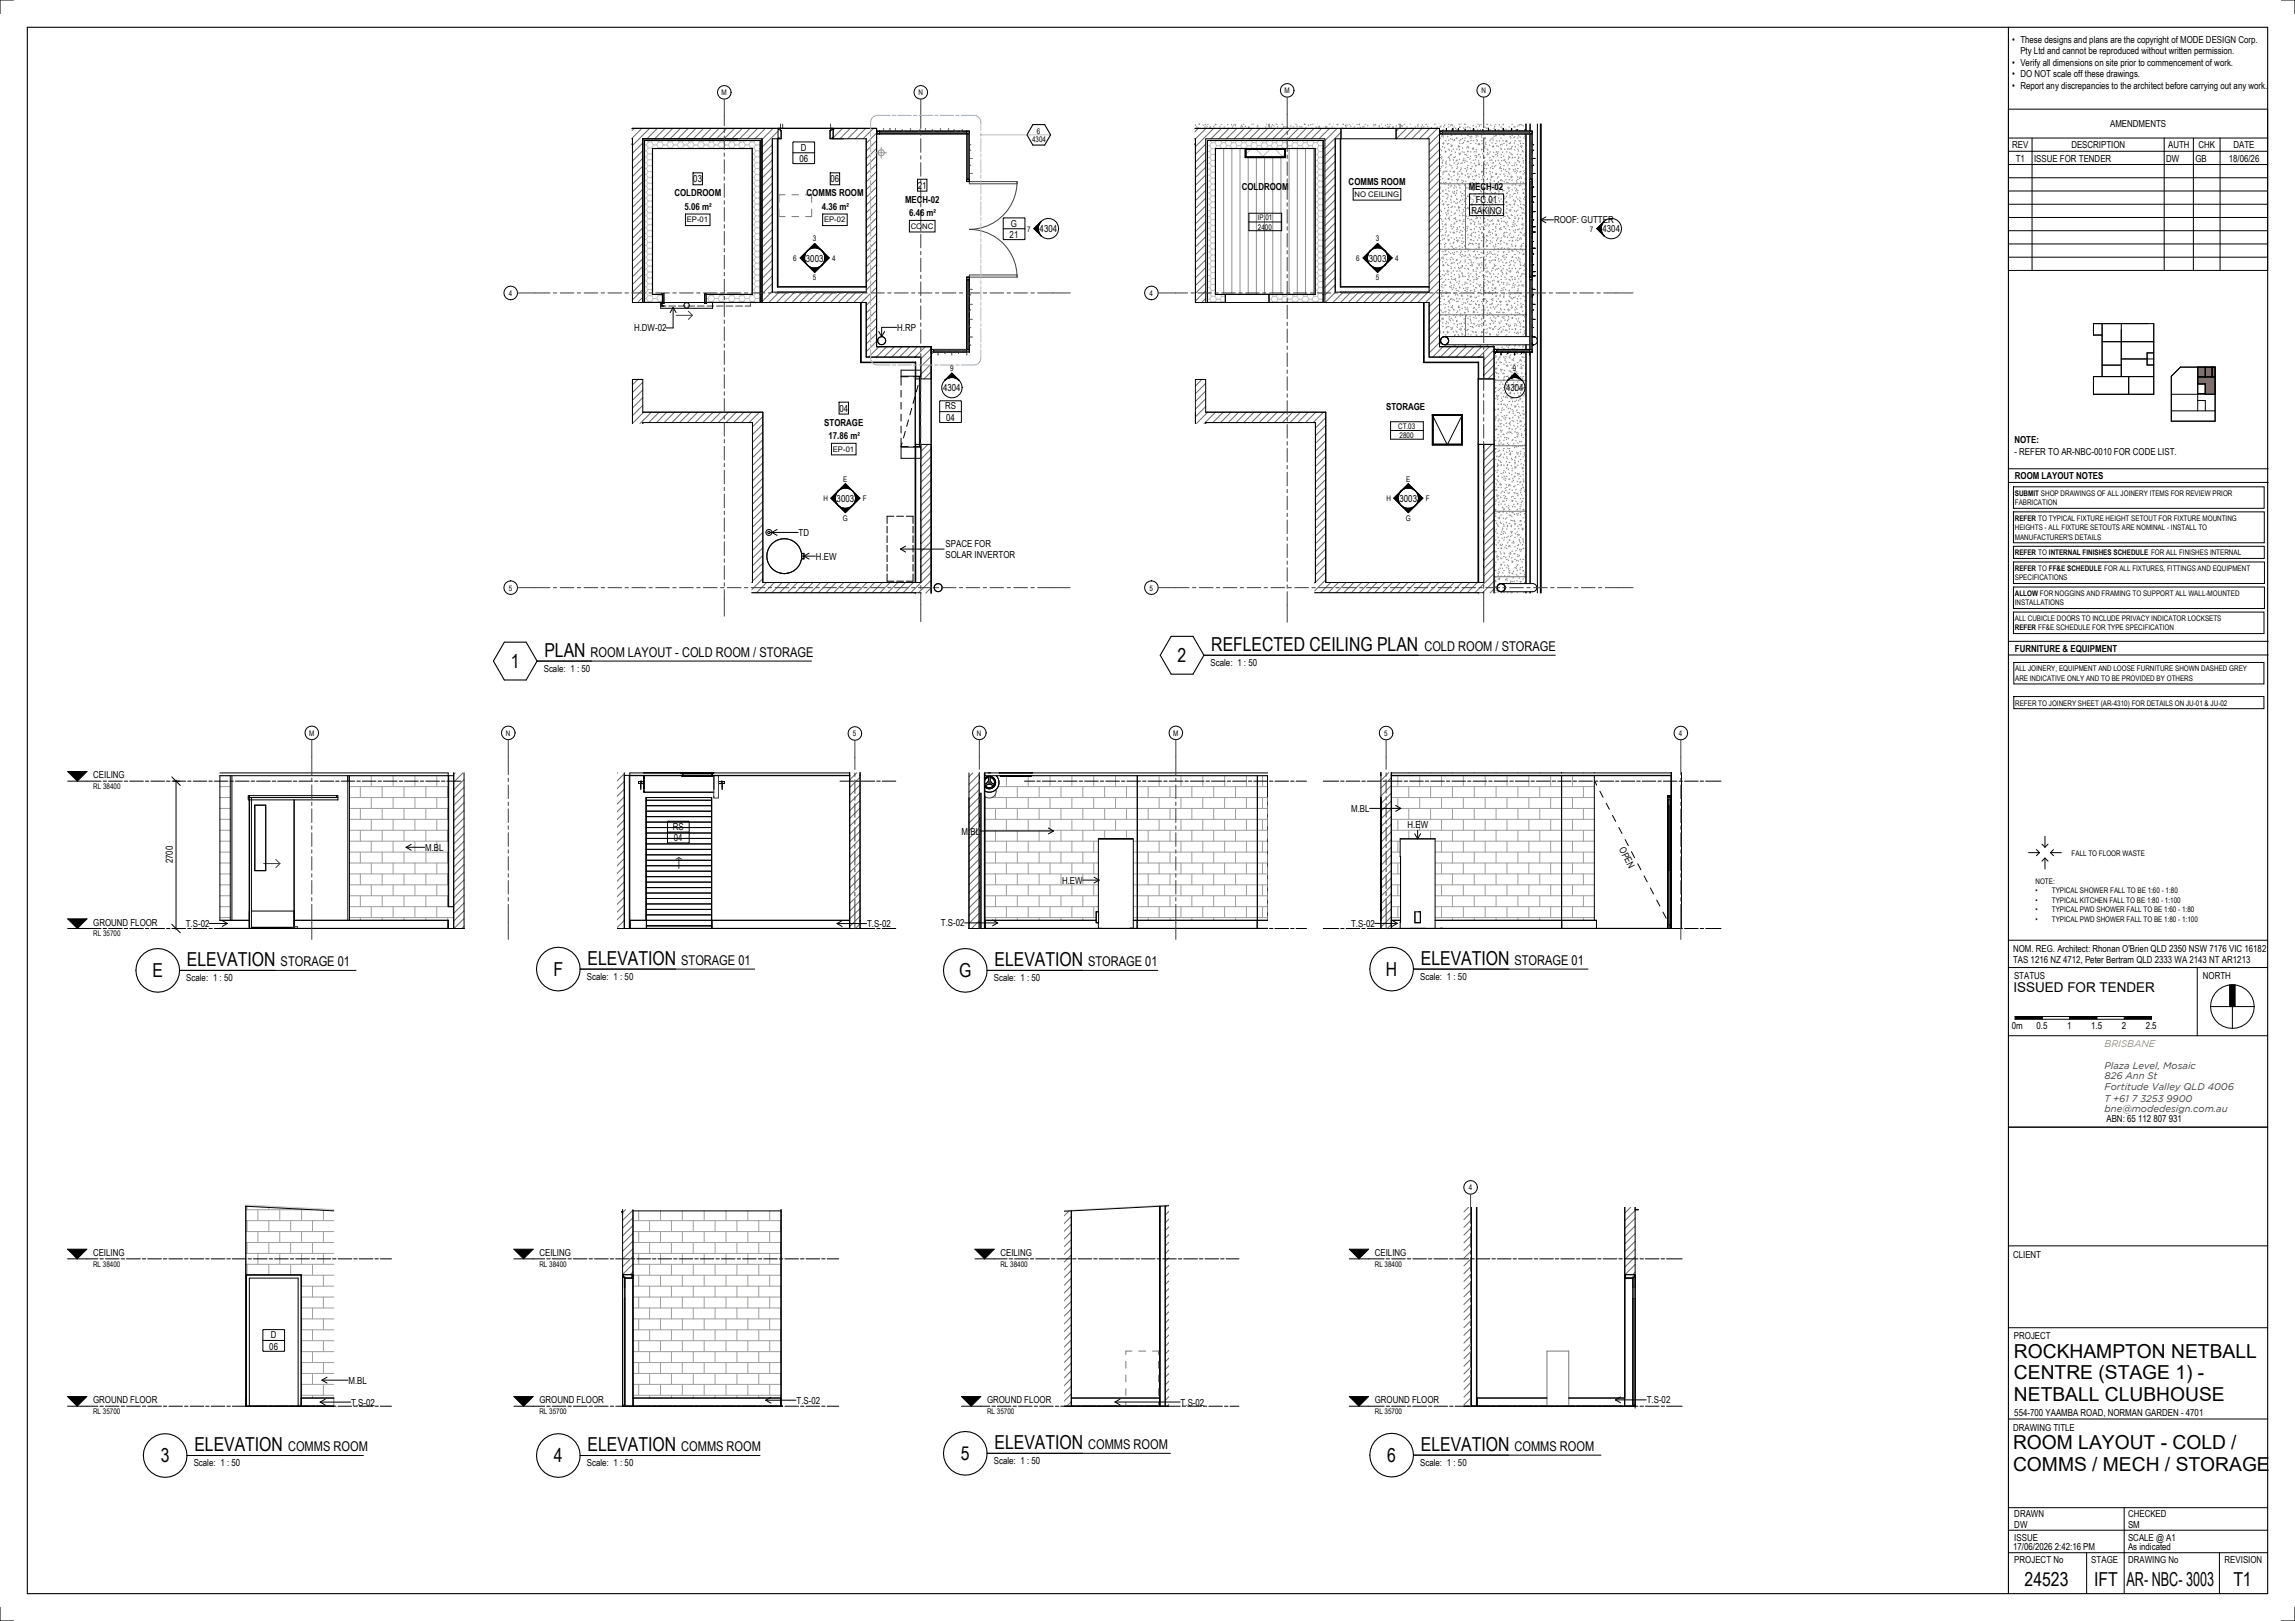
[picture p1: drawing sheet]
<svg xmlns="http://www.w3.org/2000/svg" width="841mm" height="594mm" viewBox="0 0 841 594" stroke-linecap="round" stroke-linejoin="round" font-family="sans-serif">
<defs><g id="words">
<g font-size="7.1">
<text x="443.9" y="238.6">REFLECTED CEILING PLAN</text>
<text x="187.2" y="244.8">1</text>
<text x="199.5" y="240.7">PLAN</text>
<text x="431.5" y="242.7">2</text>
<text x="215.3" y="353.6">ELEVATION</text>
<text x="520.7" y="353.6">ELEVATION</text>
<text x="55.8" y="358.1">E</text>
<text x="68.5" y="354.1">ELEVATION</text>
<text x="202.8" y="357.7">F</text>
<text x="351.5" y="358.1">G</text>
<text x="364.4" y="354.1">ELEVATION</text>
<text x="507.9" y="357.7">H</text>
<text x="738" y="497.6">ROCKHAMPTON NETBALL</text>
<text x="738" y="505.5">CENTRE (STAGE 1) -</text>
<text x="738" y="513.3">NETBALL CLUBHOUSE</text>
<text x="71.2" y="531.8">ELEVATION</text>
<text x="215.3" y="531.8">ELEVATION</text>
<text x="364.4" y="531">ELEVATION</text>
<text x="520.7" y="531.7">ELEVATION</text>
<text x="737.7" y="531">ROOM LAYOUT - COLD /</text>
<text x="58.9" y="535.9">3</text>
<text x="203" y="535.9">4</text>
<text x="352.1" y="535.1">5</text>
<text x="508.3" y="535.8">6</text>
<text x="737.7" y="538.9">COMMS / MECH / STORAGE</text>
<text x="741.9" y="581.1">24523</text>
<text x="767.4" y="581.1">IFT</text>
<text x="779.2" y="581.1">AR- NBC- 3003</text>
<text x="818.4" y="581.1">T1</text>
</g>
<g font-size="4.9">
<text x="522" y="238.6">COLD ROOM / STORAGE</text>
<text x="216.4" y="240.7">ROOM LAYOUT - COLD ROOM / STORAGE</text>
<text x="249.6" y="353.6">STORAGE 01</text>
<text x="555" y="353.6">STORAGE 01</text>
<text x="102.8" y="354.1">STORAGE 01</text>
<text x="398.8" y="354.1">STORAGE 01</text>
<text x="737.8" y="363.6">ISSUED FOR TENDER</text>
<text x="105.6" y="531.8">COMMS ROOM</text>
<text x="249.6" y="531.8">COMMS ROOM</text>
<text x="398.8" y="531">COMMS ROOM</text>
<text x="555" y="531.7">COMMS ROOM</text>
</g>
<g font-size="3.5">
<text x="737.4" y="15.8">• These designs and plans are the copyright of MODE DESIGN Corp.</text>
<text x="740.4" y="19.9">Pty Ltd and cannot be reproduced without written permission.</text>
<text x="737.4" y="24.1">• Verify all dimensions on site prior to commencement of work.</text>
<text x="737.4" y="28.3">• DO NOT scale off these drawings.</text>
<text x="737.4" y="32.4">• Report any discrepancies to the architect before carrying out any work.</text>
<text x="773.2" y="46.6">AMENDMENTS</text>
<text x="292.9" y="59.4">06</text>
<text x="293.5" y="55.2">D</text>
<text x="737.4" y="54.3">REV</text>
<text x="738.6" y="59.2">T1</text>
<text x="745.4" y="59.2">ISSUE FOR TENDER</text>
<text x="759" y="54.3">DESCRIPTION</text>
<text x="793.8" y="59.2">DW</text>
<text x="794.5" y="54.3">AUTH</text>
<text x="804.5" y="59.2">GB</text>
<text x="805.6" y="54.3">CHK</text>
<text x="816.7" y="59.2">18/06/26</text>
<text x="818.4" y="54.3">DATE</text>
<text x="247.1" y="72">COLDROOM</text>
<text x="254.1" y="66.8">03</text>
<text x="295.6" y="72">COMMS ROOM</text>
<text x="304.3" y="66.8">06</text>
<text x="336.3" y="69.1">21</text>
<text x="455" y="69.6">COLDROOM</text>
<text x="494.2" y="67.6">COMMS ROOM</text>
<text x="538.2" y="69.6">MECH-02</text>
<text x="250.9" y="76.8">5.06 m²</text>
<text x="301.1" y="76.8">4.36 m²</text>
<text x="331.7" y="74.3">MECH-02</text>
<text x="540.8" y="74.2">FC.01</text>
<text x="333.1" y="79.1">6.46 m²</text>
<text x="370.4" y="83">G</text>
<text x="539.2" y="78.4">RAKING</text>
<text x="569.5" y="81.9">ROOF: GUTTER</text>
<text x="370" y="87.2">21</text>
<text x="381" y="85.1">4304</text>
<text x="587.2" y="85.1">4304</text>
<text x="295.3" y="95.8">3003</text>
<text x="501.6" y="95.8">3003</text>
<text x="232.3" y="121.5">H.DW-02</text>
<text x="328.8" y="121.2">H.RP</text>
<text x="345.6" y="143.4">4304</text>
<text x="551.9" y="143.4">4304</text>
<text x="302.1" y="156">STORAGE</text>
<text x="307.6" y="150.8">04</text>
<text x="346.3" y="150">RS</text>
<text x="346.7" y="154.2">04</text>
<text x="508" y="150.3">STORAGE</text>
<text x="303.6" y="160.8">17.86 m²</text>
<text x="738.2" y="162.5">NOTE:</text>
<text x="738.2" y="166.6">- REFER TO AR-NBC-0010 FOR CODE LIST.</text>
<text x="738.3" y="175.6">ROOM LAYOUT NOTES</text>
<text x="306.6" y="183.9">3003</text>
<text x="512.9" y="183.9">3003</text>
<text x="292.7" y="196.4">TD</text>
<text x="346.5" y="200.4">SPACE FOR</text>
<text x="299" y="205.1">H.EW</text>
<text x="346.5" y="204.6">SOLAR INVERTOR</text>
<text x="738.3" y="238.9">FURNITURE &amp; EQUIPMENT</text>
<text x="443.6" y="244.1">Scale: 1 : 50</text>
<text x="199.3" y="246.2">Scale: 1 : 50</text>
<text x="34.2" y="285.2">CEILING</text>
<text x="495.1" y="297.5">M.BL</text>
<text x="246.6" y="304.1">RS</text>
<text x="352.4" y="305.8">M.BL</text>
<text x="515.8" y="303.4">H.EW</text>
<text x="155.8" y="311.8">M.BL</text>
<text x="247" y="308.3">04</text>
<text x="593.2" y="311.2" transform="rotate(62 593.2 311.2)">OPEN</text>
<text x="63.3" y="316.4" transform="rotate(-90 63.3 316.4)">2700</text>
<text x="389.2" y="323.8">H.EW</text>
<text x="34.2" y="339.2">GROUND FLOOR</text>
<text x="68.1" y="339.7">T.S-02</text>
<text x="317.7" y="339.7">T.S-02</text>
<text x="344.8" y="339.5">T.S-02</text>
<text x="495.1" y="339.7">T.S-02</text>
<text x="737.7" y="348.7">NOM. REG. Architect: Rhonan O'Brien QLD 2350 NSW 7176 VIC 16182</text>
<text x="737.7" y="352.9">TAS 1216 NZ 4712, Peter Bertram QLD 2333 WA 2143 NT AR1213</text>
<text x="68.3" y="359.5">Scale: 1 : 50</text>
<text x="215.1" y="359.1">Scale: 1 : 50</text>
<text x="364.2" y="359.5">Scale: 1 : 50</text>
<text x="520.4" y="359.1">Scale: 1 : 50</text>
<text x="738" y="358.8">STATUS</text>
<text x="807.2" y="358.8">NORTH</text>
<text x="737.3" y="377">0m</text>
<text x="746.3" y="377">0.5</text>
<text x="757.5" y="377">1</text>
<text x="766.3" y="377">1.5</text>
<text x="777.5" y="377">2</text>
<text x="786.3" y="377">2.5</text>
<text x="771.9" y="411.3">ABN: 65 112 807 931</text>
<text x="34.1" y="460.3">CEILING</text>
<text x="197.7" y="460.3">CEILING</text>
<text x="366.6" y="460.3">CEILING</text>
<text x="503.8" y="460.3">CEILING</text>
<text x="737.7" y="460.9">CLIENT</text>
<text x="99.2" y="490.4">D</text>
<text x="738" y="490.8">PROJECT</text>
<text x="98.7" y="494.6">06</text>
<text x="127.7" y="507">M.BL</text>
<text x="34.1" y="514.3">GROUND FLOOR</text>
<text x="128.7" y="515.1">T.S-02</text>
<text x="197.7" y="514.3">GROUND FLOOR</text>
<text x="291.9" y="514.4">T.S-02</text>
<text x="361.7" y="514.3">GROUND FLOOR</text>
<text x="432.7" y="515">T.S-02</text>
<text x="503.8" y="514.3">GROUND FLOOR</text>
<text x="603.4" y="514.3">T.S-02</text>
<text x="738.1" y="518.7">554-700 YAAMBA ROAD, NORMAN GARDEN - 4701</text>
<text x="737.7" y="524.3">DRAWING TITLE</text>
<text x="71" y="537.3">Scale: 1 : 50</text>
<text x="215.1" y="537.3">Scale: 1 : 50</text>
<text x="364.2" y="536.5">Scale: 1 : 50</text>
<text x="520.4" y="537.2">Scale: 1 : 50</text>
<text x="738.1" y="555.8">DRAWN</text>
<text x="779.8" y="555.8">CHECKED</text>
<text x="738.1" y="560">DW</text>
<text x="779.8" y="560">SM</text>
<text x="737.7" y="568.1">17/06/2026 2:42:16 PM</text>
<text x="738.1" y="564.5">ISSUE</text>
<text x="779.8" y="568.1">As indicated</text>
<text x="779.8" y="564.5">SCALE @ A1</text>
<text x="738.1" y="572.8">PROJECT No</text>
<text x="766.4" y="572.8">STAGE</text>
<text x="779.8" y="572.8">DRAWING No</text>
<text x="815.2" y="572.8">REVISION</text>
</g>
<text font-size="3.5" fill="#f7941e" x="771.2" y="383.7">BRISBANE</text>
<g font-size="3.5" fill="#40403e">
<text x="771.2" y="391.7">Plaza Level, Mosaic</text>
<text x="771.2" y="395.5">826 Ann St</text>
<text x="771.2" y="399.3">Fortitude Valley QLD 4006</text>
<text x="771.2" y="403.7">T +61 7 3253 9900</text>
<text x="771.2" y="407.5">bne@modedesign.com.au</text>
</g>
<g font-size="2.8">
<text x="264.4" y="34.9">M</text>
<text x="336.6" y="34.9">N</text>
<text x="470.7" y="34.2">M</text>
<text x="542.8" y="34.2">N</text>
<text x="378.2" y="52">4304</text>
<text x="379.9" y="48.9">6</text>
<text x="496.4" y="72.2">NO CEILING</text>
<text x="251.7" y="81.5">EP-01</text>
<text x="302" y="81.5">EP-02</text>
<text x="333.7" y="83.8">CONC</text>
<text x="460.9" y="80.7">IP.01</text>
<text x="297.8" y="88.4">3</text>
<text x="376.3" y="84.8">7</text>
<text x="461" y="84.1">2400</text>
<text x="504.1" y="88.4">3</text>
<text x="582.6" y="84.8">7</text>
<text x="290.7" y="95.6">6</text>
<text x="305" y="95.6">4</text>
<text x="497" y="95.6">6</text>
<text x="511.3" y="95.6">4</text>
<text x="297.8" y="102.7">5</text>
<text x="504.1" y="102.7">5</text>
<text x="186.4" y="108.4">4</text>
<text x="421.2" y="108.4">4</text>
<text x="348.1" y="136">9</text>
<text x="554.4" y="136">9</text>
<text x="512.3" y="157.1">CT.03</text>
<text x="512.9" y="160.5">2800</text>
<text x="305.2" y="165.5">EP-01</text>
<text x="309" y="176.5">E</text>
<text x="515.2" y="176.5">E</text>
<text x="301.8" y="183.6">H</text>
<text x="316.2" y="183.6">F</text>
<text x="508.1" y="183.6">H</text>
<text x="522.5" y="183.6">F</text>
<text x="738.3" y="181.7">SUBMIT</text>
<text x="738.3" y="185.1">FABRICATION</text>
<text x="747.9" y="181.7">SHOP DRAWINGS OF ALL JOINERY ITEMS FOR REVIEW PRIOR</text>
<text x="308.9" y="190.8">G</text>
<text x="515.1" y="190.8">G</text>
<text x="738.3" y="190.9">REFER TO TYPICAL FIXTURE HEIGHT SETOUT FOR FIXTURE MOUNTING</text>
<text x="738.3" y="194.3">HEIGHTS - ALL FIXTURE SETOUTS ARE NOMINAL - INSTALL TO</text>
<text x="738.3" y="197.7">MANUFACTURER'S DETAILS</text>
<text x="738.3" y="203.5">REFER</text>
<text x="746.9" y="203.5">TO</text>
<text x="750.8" y="203.5">INTERNAL FINISHES SCHEDULE</text>
<text x="788.2" y="203.5">FOR ALL FINISHES INTERNAL</text>
<text x="738.3" y="209.2">REFER</text>
<text x="746.9" y="209.2">TO</text>
<text x="750.8" y="209.2">FF&amp;E SCHEDULE</text>
<text x="771.1" y="209.2">FOR ALL FIXTURES, FITTINGS AND EQUIPMENT</text>
<text x="738.3" y="212.6">SPECIFICATIONS</text>
<text x="186.5" y="216.4">5</text>
<text x="421.3" y="216.4">5</text>
<text x="738.3" y="218.4">ALLOW</text>
<text x="738.3" y="221.8">INSTALLATIONS</text>
<text x="747.5" y="218.4">FOR NOGGINS AND FRAMING TO SUPPORT ALL WALL-MOUNTED</text>
<text x="738.3" y="227.6">ALL CUBICLE DOORS TO INCLUDE PRIVACY INDICATOR LOCKSETS</text>
<text x="738.3" y="231">REFER FF&amp;E SCHEDULE FOR TYPE SPECIFICATION</text>
<text x="738.5" y="246">ALL JOINERY, EQUIPMENT AND LOOSE FURNITURE SHOWN DASHED GREY</text>
<text x="738.5" y="249.5">ARE INDICATIVE ONLY AND TO BE PROVIDED BY OTHERS</text>
<text x="738.5" y="258.5">REFER TO JOINERY SHEET (AR-4310) FOR DETAILS ON JU-01 &amp; JU-02</text>
<text x="113.3" y="269.6">M</text>
<text x="185.4" y="269.6">N</text>
<text x="312.6" y="269.9">5</text>
<text x="358" y="269.6">N</text>
<text x="429.9" y="269.6">M</text>
<text x="507.2" y="269.7">5</text>
<text x="615.2" y="269.7">4</text>
<text x="34.2" y="289.1">RL 38400</text>
<text x="759.1" y="313.6">FALL TO FLOOR WASTE</text>
<text x="745.9" y="324">NOTE:</text>
<text x="745.9" y="327.4">•</text>
<text x="751.9" y="327.4">TYPICAL SHOWER FALL TO BE 1:60 - 1:80</text>
<text x="745.9" y="330.8">•</text>
<text x="745.9" y="334.3">•</text>
<text x="751.9" y="330.8">TYPICAL KITCHEN FALL TO BE 1:80 - 1:100</text>
<text x="751.9" y="334.3">TYPICAL PWD SHOWER FALL TO BE 1:60 - 1:80</text>
<text x="745.9" y="337.7">•</text>
<text x="751.9" y="337.7">TYPICAL PWD SHOWER FALL TO BE 1:80 - 1:100</text>
<text x="34.2" y="343.1">RL 35700</text>
<text x="538.2" y="436.2">4</text>
<text x="34.1" y="464.2">RL 38400</text>
<text x="197.7" y="464.2">RL 38400</text>
<text x="366.6" y="464.2">RL 38400</text>
<text x="503.8" y="464.2">RL 38400</text>
<text x="34.1" y="518.2">RL 35700</text>
<text x="197.7" y="518.2">RL 35700</text>
<text x="361.7" y="518.2">RL 35700</text>
<text x="503.8" y="518.2">RL 35700</text>
</g>
</g></defs>
<g fill="#c0c0c0">
<path d="M242.5 111.1h.8l-.7 .1v.9h.7h-.8z"/>
<path d="M258.2 107.5v3.6h.7v-.2h-.3l.3 .2h-.7v-3.5h.7l-.3 .2h.3v-.3zM242.5 107.5v.3h.3l-.2-.2h.7v3.5h-.7l.2-.2h-.3v.2h.8v-3.6z"/>
</g>
<g fill="#764641">
<path d="M354.3 49l.8 .1zM355.2 48.1v.9zM354.2 48.1l.1 .9zM354.3 48.1h.8z"/>
<path d="M354.3 129h.8zM355.2 128.1v.9zM354.2 128.1l.1 .9zM354.3 128l.8 .1z"/>
<path d="M321.4 49l.8 .1zM322.3 48.1v.9zM321.3 48.1l.1 .9zM321.4 48.1h.8z"/>
<path d="M341.3 129h.8zM342.2 128.1v.9zM341.2 128.1l.1 .9zM341.3 128l.8 .1z"/>
</g>
<g fill="#b59c99">
<path d="M341.7 129l1 .1h-1v.4z"/>
<path d="M348.7 129h.5l-.4 .1v.9z"/>
<path d="M351.2 129l1 .1h-.9l-.1 .4z"/>
<path d="M354.2 129h.5l-.4 .1v.9z"/>
<path d="M355.2 116.5l.1 .5h.9h-1z"/>
<path d="M355.2 119l.1 1h.4h-.5z"/>
<path d="M355.2 111l.1 .5h.9h-1z"/>
<path d="M355.2 113.5h.5l-.4 .1v.9z"/>
<path d="M355.2 60.6h.5h-.4v1z"/>
<path d="M355.2 58.1h1h-.9l-.1 .5z"/>
<path d="M355.2 63.6h1h-.9l-.1 .5z"/>
<path d="M347.6 47.1v1h-.5l.5-.1z"/>
<path d="M351.6 48h1v-.4v.5z"/>
<path d="M349.6 47.6l.1 .4 .9 .1h-1z"/>
<path d="M344.6 47.1l.1 .9 .4 .1h-.5z"/>
<path d="M341.6 47.6l.1 .4 .9 .1h-1z"/>
<path d="M336.1 48h1v-.4v.5z"/>
<path d="M339.1 47.1l.1 .9 .4 .1h-.5z"/>
<path d="M333.6 47.1l.1 .9 .4 .1h-.5z"/>
<path d="M328.1 47.1l.1 .9 .4 .1h-.5z"/>
<path d="M330.6 47.6l.1 .4 .9 .1h-1z"/>
<path d="M323.7 47.1l.1 .9 .4 .1h-.5z"/>
<path d="M326.1 47.1v1h-.5l.5-.1z"/>
<path d="M355.2 55.1h.5h-.4v1z"/>
<path d="M355.2 52.1l.1 .9 .4 .1h-.5z"/>
</g>
<g fill="#764641">
<path d="M354.3 66.5l.8 .1zM355.2 65.6v.9zM354.2 65.6l.1 .9zM354.3 65.6h.8z"/>
<path d="M354.3 102.5h.8zM355.2 101.6v.9zM354.2 101.6l.1 .9zM354.3 101.5l.8 .1z"/>
</g>
<g fill="#b59c99">
<path d="M355.2 108h.5h-.4v1z"/>
<path d="M355.2 105.5l.1 .5h.9h-1z"/>
<path d="M355.2 123l.1 .5h.9h-1z"/>
<path d="M355.2 125.5l.1 .9 .4 .1h-.5z"/>
</g>
<path d="M321.2 127h16.2v3.8h-16.2z" fill="#fff"/>
<g fill="#b59c99">
<path d="M343.7 129h.5l-.4 .1v.9z"/>
<path d="M346.2 129l1 .1h-.9l-.1 .4z"/>
</g>
<g fill="#764641">
<path d="M322.3 48.1l31.9 .1z"/>
<path d="M322.3 48.2h31.9v.7h-31.9z"/>
<path d="M322.3 48.9l31.9 .2z"/>
<path d="M354.2 102.5l.2 25.5z"/>
<path d="M354.4 102.5h.7v25.5h-.7z"/>
<path d="M355.1 102.5l.1 25.5z"/>
<path d="M354.2 49.1l.2 16.5z"/>
<path d="M354.4 49.1h.7v16.5h-.7z"/>
<path d="M355.1 49.1l.1 16.5z"/>
<path d="M342.2 128.1l12 .1z"/>
<path d="M342.2 128.2h12v.7h-12z"/>
<path d="M342.2 128.9l12 .1z"/>
</g>
<g fill="#fff">
<path d="M236.2 51.5h2.9v56.4h-2.9z"/>
<path d="M239.1 51.5h39.5v2.9h-39.5z"/>
<path d="M275.7 54.4h2.9v53.5h-2.9z"/>
</g>
<g fill="none" stroke="#686865" stroke-width=".37">
<path d="M232.4 47.1l-.9 .9M235.2 47.1l-3.7 3.7M235.5 52.4l-3.8 3.8M235.5 55.2l-3.8 3.8M235.5 58l-3.8 3.8M238 47.1l-6.3 6.3M240.9 47.1l-3.8 3.8M243.7 47.1l-3.8 3.8M246.5 47.1l-3.8 3.8M249.4 47.1l-3.8 3.8M252.2 47.1l-3.8 3.8M255 47.1l-3.8 3.8"/>
<path d="M257.8 47.1l-3.8 3.8M260.7 47.1l-3.8 3.8M263.5 47.1l-3.8 3.8M266.3 47.1l-3.8 3.8M269.2 47.1l-3.8 3.8M272 47.1l-3.8 3.8M274.8 47.1l-3.8 3.8M277.6 47.1l-3.8 3.8M280.5 47.1l-3.8 3.8M283 53l-3.8 3.8M283 58.6l-3.8 3.8M283 55.8l-3.8 3.8"/>
<path d="M283.3 47.1l-4.1 4M285.1 48.1l-5.9 5.9M305.9 47.1l-.6 .6M308.8 47.1l-3.5 3.4M311.6 47.1l-3.8 3.8M314.4 47.1l-3.8 3.8M317.2 47.1l-3.8 3.8M320.1 47.1l-3.8 3.8M321.2 48.7l-3.8 3.8M321.2 54.4l-3.8 3.8M321.2 57.2l-3.8 3.8M321.2 51.6l-3.8 3.8"/>
<path d="M235.5 60.9l-3.8 3.8M235.5 63.7l-3.8 3.8M235.5 66.5l-3.8 3.8M235.5 69.4l-3.8 3.8M235.5 72.2l-3.8 3.8M235.5 75l-3.8 3.8M235.5 77.8l-3.8 3.8M283 61.5l-3.8 3.8M283 70l-3.8 3.8M283 72.8l-3.8 3.8M283 78.4l-3.8 3.8M283 64.3l-3.8 3.8"/>
<path d="M283 67.1l-3.8 3.8M283 75.6l-3.8 3.8M321.2 65.7l-3.8 3.8M321.2 68.5l-3.8 3.8M321.2 71.4l-3.8 3.8M321.2 74.2l-3.8 3.8M321.2 77l-3.8 3.8M321.2 79.8l-3.8 3.8M321.2 60l-3.8 3.8M321.2 62.9l-3.8 3.8M235.5 80.7l-3.8 3.8M235.5 83.5l-3.8 3.8"/>
<path d="M235.5 86.3l-3.8 3.8M235.5 89.2l-3.8 3.8M235.5 92l-3.8 3.8M235.5 94.8l-3.8 3.8M235.5 97.6l-3.8 3.8M283 81.3l-3.8 3.8M283 84.1l-3.8 3.8M283 86.9l-3.8 3.8M283 92.6l-3.8 3.8M283 95.4l-3.8 3.8M283 98.2l-3.8 3.8M283 89.8l-3.8 3.8"/>
<path d="M321.2 82.7l-3.8 3.8M321.2 85.5l-3.8 3.8M321.2 88.3l-3.8 3.8M321.2 91.2l-3.8 3.8M321.2 94l-3.8 3.8M321.2 96.8l-3.8 3.8M321.2 99.6l-3.8 3.8M235.5 100.5l-3.8 3.8M235.5 103.3l-3.8 3.8M235.5 106.1l-3.8 3.8M235.5 109l-1.9 1.8M283 103.9l-3.8 3.8"/>
<path d="M283 106.7l-3.8 3.8M283 101.1l-3.8 3.8M285.5 107l-3.8 3.8M288.4 107l-3.8 3.8M291.2 107l-3.8 3.8M294 107l-3.8 3.8M296.8 107l-3.8 3.8M299.7 107l-3.8 3.8M302.5 107l-3.8 3.8M305.3 107l-3.8 3.8M308.2 107l-3.8 3.8M311 107l-3.8 3.8"/>
<path d="M313.8 107l-3.8 3.8M316.6 107l-3.8 3.8M321.2 102.5l-3.8 3.8M321.2 105.3l-5.5 5.5M321.2 108.1l-3.8 3.8M321.2 111l-3.8 3.8M321.2 113.8l-3.8 3.8M321.2 116.6l-3.8 3.8M321.2 119.4l-3.8 3.8M233.7 139l-2 2M321.2 122.3l-3.8 3.8M321.2 125.1l-3.8 3.8"/>
<path d="M322.1 127l-3.8 3.8M324.9 127l-3.8 3.8M327.8 127l-3.8 3.8M330.6 127l-3.8 3.8M333.4 127l-3.8 3.8M336.2 127l-3.8 3.8M339.1 127l-3.8 3.8M341.2 127.7l-3.8 3.8M341.2 130.6l-3.8 3.8M341.2 133.4l-3.8 3.8M341.2 136.2l-2.6 2.6M235.5 140.1l-3.8 3.8"/>
<path d="M235.5 142.9l-3.8 3.8M235.5 145.7l-3.8 3.8M235.5 148.5l-3.8 3.8M235.9 151l-4.2 4.2M238.7 151l-4.3 4.3M241.5 151l-3.8 3.8M244.4 151l-3.8 3.8M247.2 151l-3.8 3.8M250 151l-3.8 3.8M252.8 151l-3.8 3.8M255.7 151l-3.8 3.8M258.5 151l-3.8 3.8"/>
<path d="M261.3 151l-3.8 3.8M264.2 151l-3.8 3.8M267 151l-3.8 3.8M269.8 151l-3.8 3.8M272.6 151l-3.8 3.8M275.5 151l-3.8 3.8M278.3 151l-3.8 3.8M279.5 152.6l-3.8 3.8M279.5 155.5l-3.8 3.8M279.5 158.3l-3.8 3.8M279.5 161.1l-3.8 3.8M279.5 163.9l-3.8 3.8"/>
<path d="M279.5 166.8l-3.8 3.8M279.5 169.6l-3.8 3.8M279.5 172.4l-3.8 3.8M279.5 175.3l-3.8 3.8M279.5 178.1l-3.8 3.8M340 162.8l-2.6 2.7M341.2 164.5l-3.8 3.8M341.2 167.3l-3.8 3.8M341.2 170.1l-3.8 3.8M341.2 173l-3.8 3.8M341.2 175.8l-3.8 3.8M341.2 178.6l-3.8 3.8"/>
<path d="M279.5 186.6l-3.8 3.8M279.5 189.4l-3.8 3.8M279.5 195.1l-3.8 3.8M279.5 197.9l-3.8 3.8M279.5 180.9l-3.8 3.8M279.5 183.7l-3.8 3.8M279.5 192.2l-3.8 3.8M341.2 181.5l-3.8 3.8M341.2 184.3l-3.8 3.8M341.2 187.1l-3.8 3.8M341.2 189.9l-3.8 3.8M341.2 192.8l-3.8 3.8"/>
<path d="M341.2 195.6l-3.8 3.8M341.2 198.4l-3.8 3.8M279.5 200.7l-3.8 3.8M279.5 203.5l-3.8 3.8M279.5 206.4l-3.8 3.8M279.5 209.2l-3.8 3.8M279.5 212l-4.1 4.2M280.9 213.4l-3.8 3.8M283.8 213.4l-3.8 3.8M286.6 213.4l-3.8 3.8M289.4 213.4l-3.8 3.8M292.3 213.4l-3.8 3.8"/>
<path d="M295.1 213.4l-3.8 3.8M297.9 213.4l-3.8 3.8M300.7 213.4l-3.8 3.8M303.6 213.4l-3.8 3.8M306.4 213.4l-3.8 3.8M309.2 213.4l-3.8 3.8M312.1 213.4l-3.8 3.8M314.9 213.4l-3.8 3.8M317.7 213.4l-3.8 3.8M320.5 213.4l-3.8 3.8M323.4 213.4l-3.8 3.8M326.2 213.4l-3.8 3.8"/>
<path d="M329 213.4l-3.8 3.8M331.9 213.4l-3.8 3.8M334.7 213.4l-3.8 3.8M341.2 201.3l-3.8 3.8M341.2 204.1l-3.8 3.8M341.2 206.9l-3.8 3.8M341.2 209.7l-7.5 7.5M341.2 212.6l-4.7 4.6M341.2 215.4l-2.1 2.1"/>
</g>
<g fill="none" stroke="#c7c7c1" stroke-width=".37">
<path d="M236.2 53.1h.7M236.2 55.3h.7M236.2 57.4h.7M236.2 59.6h.7M236.9 59.6l.6 1.1M236.9 57.4l.6 1.1M236.9 55.3l.6 1.1M236.9 53.1l.6 1.1M237.2 51.5l.3 .5M237.5 52h.1M237.5 54.2h.1M237.5 56.4h.1"/>
<path d="M237.5 58.5h.1M237.5 52h1.3M237.5 54.2h1.3M237.5 56.4h1.3M237.5 58.5h1.3M237.5 52l-.6 1.1M237.5 54.2l-.6 1.1M237.5 56.4l-.6 1M237.5 58.5l-.6 1.1M238.8 54.2l.3 .5M238.8 52l.6 1.1M238.8 58.5l.3 .6"/>
<path d="M238.8 56.4l.3 .5M239.1 51.5l-.3 .5M239.1 55.8l-.3 .6M239.1 58l-.3 .5M239.4 53.1h.1M239.4 53.1h1.2M239.4 53.1l-.6 1.1M240.6 53.1l.7 1.1M241 51.5l.3 .5M241.3 52h.1M241.3 54.2h.1M241.3 52h1.2"/>
<path d="M241.3 54.2h1.2M241.3 52l-.7 1.1M241.3 54.2l-.1 .2M242.5 54.2l.1 .2M242.5 52l.6 1.1M242.8 51.5l-.3 .5M243.1 53.1h.1M243.1 53.1h1.3M243.1 53.1l-.6 1.1M244.4 53.1l.6 1.1M244.7 51.5l.3 .5M245 52h.1"/>
<path d="M245 54.2h.1M245 52h1.3M245 54.2h1.3M245 52l-.6 1.1M245 54.2l-.1 .2M246.3 54.2l.1 .2M246.3 52l.6 1.1M246.6 51.5l-.3 .5M246.9 53.1h.1M246.9 53.1l-.6 1.1M246.9 53.1h1.2M248.1 53.1l.7 1.1"/>
<path d="M248.5 51.5l.3 .5M248.8 52h.1M248.8 54.2h.1M248.8 52h1.2M248.8 54.2h1.2M248.8 54.2l-.1 .2M248.8 52l-.7 1.1M250 54.2l.1 .2M250 52l.6 1.1M250.3 51.5l-.3 .5M250.6 53.1h.1M250.6 53.1l-.6 1.1"/>
<path d="M250.6 53.1h1.3M251.9 53.1l.6 1.1M252.2 51.5l.3 .5M252.5 52h.1M252.5 54.2h.1M252.5 52h1.3M252.5 54.2h1.3M252.5 52l-.6 1.1M252.5 54.2l-.1 .2M253.8 54.2l.1 .2M253.8 52l.6 1.1M254.1 51.5l-.3 .5"/>
<path d="M254.4 53.1h.1M254.4 53.1l-.6 1.1M254.4 53.1h1.2M255.6 53.1l.7 1.1M256 51.5l.3 .5M256.3 52h.1M256.3 54.2h.1M256.3 52h1.2M256.3 54.2h1.2M256.3 54.2l-.1 .2M256.3 52l-.7 1.1M257.5 54.2l.1 .2"/>
<path d="M257.5 52l.6 1.1M257.8 51.5l-.3 .5M258.1 53.1h.1M258.1 53.1h1.3M258.1 53.1l-.6 1.1M259.4 53.1l.6 1.1M259.7 51.5l.3 .5M260 52h.1M260 54.2h.1M260 52h1.3M260 54.2h1.3M260 52l-.6 1.1"/>
<path d="M260 54.2l-.1 .2M261.3 54.2l.1 .2M261.3 52l.6 1.1M261.6 51.5l-.3 .5M261.9 53.1h.1M261.9 53.1h1.2M261.9 53.1l-.6 1.1M263.1 53.1l.7 1.1M263.5 51.5l.3 .5M263.8 52h.1M263.8 54.2h.1M263.8 52h1.2"/>
<path d="M263.8 54.2h1.2M263.8 52l-.7 1.1M263.8 54.2l-.1 .2M265 54.2l.1 .2M265 52l.6 1.1M265.3 51.5l-.3 .5M265.6 53.1h.1M265.6 53.1h1.3M265.6 53.1l-.6 1.1M266.9 53.1l.6 1.1M267.2 51.5l.3 .5M267.5 52h.1"/>
<path d="M267.5 54.2h.1M267.5 52h1.3M267.5 54.2h1.3M267.5 52l-.6 1.1M267.5 54.2l-.1 .2M268.8 54.2l.1 .2M268.8 52l.6 1.1M269.1 51.5l-.3 .5M269.4 53.1h.1M269.4 53.1h1.2M269.4 53.1l-.6 1.1M270.6 53.1l.7 1.1"/>
<path d="M271 51.5l.3 .5M271.3 52h.1M271.3 54.2h.1M271.3 52h1.2M271.3 54.2h1.2M271.3 52l-.7 1.1M271.3 54.2l-.1 .2M272.5 54.2l.1 .2M272.5 52l.6 1.1M272.8 51.5l-.3 .5M273.1 53.1h.1M273.1 53.1h1.3"/>
<path d="M273.1 53.1l-.6 1.1M274.4 53.1l.6 1.1M274.7 51.5l.3 .5M275 52h.1M275 54.2h.1M275 52h1.3M275 54.2h1.3M275 52l-.6 1.1M275 54.2l-.1 .2M275.7 56.4h.6M275.7 58.5h.6M276.3 58.5l.6 1.1"/>
<path d="M276.3 56.4l.6 1M276.3 54.2l.6 1.1M276.3 52l.6 1.1M276.6 51.5l-.3 .5M276.9 53.1h.1M276.9 55.3h.1M276.9 57.4h.1M276.9 59.6h.1M276.9 53.1h1.2M276.9 55.3h1.2M276.9 57.4h1.2M276.9 59.6h1.2"/>
<path d="M276.9 53.1l-.6 1.1M276.9 55.3l-.6 1.1M276.9 57.4l-.6 1.1M276.9 59.6l-.6 1.1M278.1 59.6l.5 .7M278.1 57.4l.5 .8M278.1 55.3l.5 .7M278.1 53.1l.5 .7M278.5 51.5l.1 .2M278.6 52.4l-.5 .7M278.6 54.6l-.5 .7M278.6 56.7l-.5 .7"/>
<path d="M278.6 58.9l-.5 .7M236.2 61.8h.7M236.2 63.9h.7M236.2 66.1h.7M236.2 68.3h.7M236.2 70.4h.7M236.2 72.6h.7M236.2 74.8h.7M236.2 76.9h.7M236.2 79.1h.7M236.9 70.4l.6 1.1M236.9 63.9l.6 1.1"/>
<path d="M236.9 61.8l.6 1.1M236.9 79.1l.6 1.1M236.9 76.9l.6 1.1M236.9 74.8l.6 1M236.9 72.6l.6 1.1M236.9 68.3l.6 1M236.9 66.1l.6 1.1M237.5 60.7h.1M237.5 62.9h.1M237.5 65h.1M237.5 67.2h.1M237.5 69.3h.1"/>
<path d="M237.5 71.5h.1M237.5 73.7h.1M237.5 75.8h.1M237.5 78h.1M237.5 60.7h1.3M237.5 62.9h1.3M237.5 65h1.3M237.5 67.2h1.3M237.5 69.3h1.3M237.5 71.5h1.3M237.5 73.7h1.3M237.5 75.8h1.3"/>
<path d="M237.5 78h1.3M237.5 60.7l-.6 1.1M237.5 62.9l-.6 1M237.5 65l-.6 1.1M237.5 67.2l-.6 1.1M237.5 69.3l-.6 1.1M237.5 71.5l-.6 1.1M237.5 73.7l-.6 1.1M237.5 75.8l-.6 1.1M237.5 78l-.6 1.1M238.8 73.7l.3 .5M238.8 67.2l.3 .5"/>
<path d="M238.8 65l.3 .6M238.8 62.9l.3 .5M238.8 78l.3 .5M238.8 75.8l.3 .6M238.8 71.5l.3 .6M238.8 69.3l.3 .6M238.8 60.7l.3 .5M239.1 60.1l-.3 .6M239.1 62.3l-.3 .6M239.1 64.5l-.3 .5M239.1 66.6l-.3 .6M239.1 68.8l-.3 .5"/>
<path d="M239.1 71l-.3 .5M239.1 73.1l-.3 .6M239.1 75.3l-.3 .5M239.1 77.5l-.3 .5M239.1 79.6l-.3 .6M275.7 60.7h.6M275.7 62.9h.6M275.7 65h.6M275.7 67.2h.6M275.7 69.3h.6M275.7 71.5h.6M275.7 73.7h.6"/>
<path d="M275.7 75.8h.6M275.7 78h.6M276.3 75.8l.6 1.1M276.3 73.7l.6 1.1M276.3 71.5l.6 1.1M276.3 69.3l.6 1.1M276.3 67.2l.6 1.1M276.3 65l.6 1.1M276.3 62.9l.6 1M276.3 60.7l.6 1.1M276.3 78l.6 1.1M276.9 61.8h.1"/>
<path d="M276.9 63.9h.1M276.9 66.1h.1M276.9 68.3h.1M276.9 70.4h.1M276.9 72.6h.1M276.9 74.8h.1M276.9 76.9h.1M276.9 79.1h.1M276.9 61.8h1.2M276.9 63.9h1.2M276.9 66.1h1.2M276.9 68.3h1.2"/>
<path d="M276.9 70.4h1.2M276.9 72.6h1.2M276.9 74.8h1.2M276.9 76.9h1.2M276.9 79.1h1.2M276.9 61.8l-.6 1.1M276.9 63.9l-.6 1.1M276.9 66.1l-.6 1.1M276.9 68.3l-.6 1M276.9 70.4l-.6 1.1M276.9 72.6l-.6 1.1M276.9 74.8l-.6 1"/>
<path d="M276.9 76.9l-.6 1.1M276.9 79.1l-.6 1.1M278.1 79.1l.5 .7M278.1 76.9l.5 .7M278.1 74.8l.5 .7M278.1 72.6l.5 .7M278.1 70.4l.5 .7M278.1 68.3l.5 .7M278.1 66.1l.5 .7M278.1 63.9l.5 .8M278.1 61.8l.5 .7M278.6 78.4l-.5 .7"/>
<path d="M278.6 61l-.5 .8M278.6 63.2l-.5 .7M278.6 65.4l-.5 .7M278.6 67.5l-.5 .8M278.6 69.7l-.5 .7M278.6 71.9l-.5 .7M278.6 74l-.5 .8M278.6 76.2l-.5 .7M236.2 81.3h.7M236.2 83.4h.7M236.2 85.6h.7M236.2 87.7h.7"/>
<path d="M236.2 89.9h.7M236.2 92.1h.7M236.2 94.2h.7M236.2 96.4h.7M236.2 98.6h.7M236.9 98.6l.6 1.1M236.9 96.4l.6 1.1M236.9 94.2l.6 1.1M236.9 92.1l.6 1.1M236.9 89.9l.6 1.1M236.9 87.7l.6 1.1M236.9 85.6l.6 1.1"/>
<path d="M236.9 83.4l.6 1.1M236.9 81.3l.6 1M237.5 80.2h.1M237.5 82.3h.1M237.5 84.5h.1M237.5 86.7h.1M237.5 88.8h.1M237.5 91h.1M237.5 93.2h.1M237.5 95.3h.1M237.5 97.5h.1M237.5 99.7h.1"/>
<path d="M237.5 80.2h1.3M237.5 82.3h1.3M237.5 84.5h1.3M237.5 86.7h1.3M237.5 88.8h1.3M237.5 91h1.3M237.5 93.2h1.3M237.5 95.3h1.3M237.5 97.5h1.3M237.5 99.7h1.3M237.5 80.2l-.6 1.1M237.5 82.3l-.6 1.1"/>
<path d="M237.5 84.5l-.6 1.1M237.5 86.7l-.6 1M237.5 88.8l-.6 1.1M237.5 91l-.6 1.1M237.5 93.2l-.6 1M237.5 95.3l-.6 1.1M237.5 97.5l-.6 1.1M237.5 99.7l-.6 1M238.8 99.7l.3 .5M238.8 97.5l.3 .5M238.8 95.3l.3 .6M238.8 93.2l.3 .5"/>
<path d="M238.8 91l.3 .5M238.8 88.8l.3 .6M238.8 86.7l.3 .5M238.8 84.5l.3 .5M238.8 82.3l.3 .6M238.8 80.2l.3 .5M239.1 81.8l-.3 .5M239.1 84l-.3 .5M239.1 86.1l-.3 .6M239.1 88.3l-.3 .5M239.1 90.5l-.3 .5M239.1 92.6l-.3 .6"/>
<path d="M239.1 94.8l-.3 .5M239.1 96.9l-.3 .6M239.1 99.1l-.3 .6M275.7 80.2h.6M275.7 82.3h.6M275.7 84.5h.6M275.7 86.7h.6M275.7 88.8h.6M275.7 91h.6M275.7 93.2h.6M275.7 95.3h.6M275.7 97.5h.6"/>
<path d="M275.7 99.7h.6M276.3 97.5l.6 1.1M276.3 95.3l.6 1.1M276.3 93.2l.6 1M276.3 86.7l.6 1M276.3 84.5l.6 1.1M276.3 82.3l.6 1.1M276.3 80.2l.6 1.1M276.3 99.7l.6 1M276.3 91l.6 1.1M276.3 88.8l.6 1.1M276.9 81.3h.1"/>
<path d="M276.9 83.4h.1M276.9 85.6h.1M276.9 87.7h.1M276.9 89.9h.1M276.9 92.1h.1M276.9 94.2h.1M276.9 96.4h.1M276.9 98.6h.1M276.9 81.3l-.6 1M276.9 83.4l-.6 1.1M276.9 92.1l-.6 1.1M276.9 94.2l-.6 1.1"/>
<path d="M276.9 96.4l-.6 1.1M276.9 98.6l-.6 1.1M276.9 81.3h1.2M276.9 83.4h1.2M276.9 85.6h1.2M276.9 87.7h1.2M276.9 89.9h1.2M276.9 92.1h1.2M276.9 94.2h1.2M276.9 96.4h1.2M276.9 98.6h1.2M276.9 85.6l-.6 1.1"/>
<path d="M276.9 87.7l-.6 1.1M276.9 89.9l-.6 1.1M278.1 98.6l.5 .7M278.1 96.4l.5 .7M278.1 89.9l.5 .7M278.1 87.7l.5 .8M278.1 85.6l.5 .7M278.1 83.4l.5 .7M278.1 94.2l.5 .8M278.1 92.1l.5 .7M278.1 81.3l.5 .7M278.6 80.5l-.5 .8"/>
<path d="M278.6 89.2l-.5 .7M278.6 91.4l-.5 .7M278.6 93.5l-.5 .7M278.6 95.7l-.5 .7M278.6 82.7l-.5 .7M278.6 84.9l-.5 .7M278.6 87l-.5 .7M278.6 97.9l-.5 .7M236.2 109.4h.7M236.2 100.7h.7M236.2 102.9h.7M236.2 105.1h.7"/>
<path d="M236.2 107.2h.7M236.9 109.4l.6 1.1M236.9 107.2l.6 1.1M236.9 105.1l.6 1.1M236.9 102.9l.6 1.1M236.9 100.7l.6 1.1M237.5 108.3h.1M237.5 110.5h.1M237.5 101.8h.1M237.5 104h.1M237.5 106.2h.1M237.5 108.3h1.3"/>
<path d="M237.5 110.5h1.3M237.5 108.3l-.6 1.1M237.5 110.5l-.2 .3M237.5 101.8h1.3M237.5 104h1.3M237.5 106.2h1.3M237.5 101.8l-.6 1.1M237.5 104l-.6 1.1M237.5 106.2l-.6 1M238.8 110.5l.1 .3M238.8 108.3l.6 1.1M238.8 106.2l.3 .5"/>
<path d="M238.8 104l.3 .5M238.8 101.8l.3 .6M239.1 105.6l-.3 .6M239.1 107.8l-.3 .5M239.1 101.3l-.3 .5M239.1 103.4l-.3 .6M239.4 109.4h.1M239.4 109.4h1.2M239.4 109.4l-.6 1.1M240.6 109.4l.7 1.1M241 107.9l.3 .4M241.3 108.3h.1"/>
<path d="M241.3 110.5h.1M241.3 108.3h1.2M241.3 110.5h1.2M241.3 108.3l-.7 1.1M241.3 110.5l-.2 .3M242.5 110.5l.2 .3M242.5 108.3l.2 .4M242.7 107.9l-.2 .4M242.7 110.1l-.2 .4M258.7 109.4h.7M259.4 109.4l.6 1.1M259.8 107.9l.2 .4"/>
<path d="M260 108.3h.1M260 110.5h.1M260 108.3h1.3M260 110.5h1.3M260 108.3l-.6 1.1M260 110.5l-.2 .3M261.3 110.5l.1 .3M261.3 108.3l.6 1.1M261.5 107.9l-.2 .4M261.9 109.4h.1M261.9 109.4h1.2M261.9 109.4l-.6 1.1"/>
<path d="M263.1 109.4l.7 1.1M263.5 107.9l.3 .4M263.8 108.3h.1M263.8 110.5h.1M263.8 108.3h1.2M263.8 110.5h1.2M263.8 108.3l-.7 1.1M263.8 110.5l-.2 .3M265 110.5l.2 .3M265 108.3l.6 1.1M265.3 107.9l-.3 .4M265.6 109.4h.1"/>
<path d="M265.6 109.4h1.3M265.6 109.4l-.6 1.1M266.9 109.4l.6 1.1M267.3 107.9l.2 .4M267.5 108.3h.1M267.5 110.5h.1M267.5 108.3h1.3M267.5 110.5h1.3M267.5 108.3l-.6 1.1M267.5 110.5l-.2 .3M268.8 110.5l.1 .3M268.8 108.3l.6 1.1"/>
<path d="M269 107.9l-.2 .4M269.4 109.4h.1M269.4 109.4h1.2M269.4 109.4l-.6 1.1M270.6 109.4l.7 1.1M271 107.9l.3 .4M271.3 108.3h.1M271.3 110.5h.1M271.3 108.3h1.2M271.3 110.5h1.2M271.3 108.3l-.7 1.1M271.3 110.5l-.2 .3"/>
<path d="M272.5 110.5l.2 .3M272.5 108.3l.6 1.1M272.8 107.9l-.3 .4M273.1 109.4h.1M273.1 109.4h1.3M273.1 109.4l-.6 1.1M274.4 109.4l.6 1.1M274.8 107.9l.2 .4M275 108.3h.1M275 110.5h.1M275 108.3h1.3M275 110.5h1.3"/>
<path d="M275 108.3l-.6 1.1M275 110.5l-.2 .3M275.7 101.8h.6M275.7 104h.6M275.7 106.2h.6M276.3 110.5l.1 .3M276.3 108.3l.6 1.1M276.3 106.2l.6 1M276.3 104l.6 1.1M276.3 101.8l.6 1.1M276.9 109.4h.1M276.9 100.7h.1"/>
<path d="M276.9 102.9h.1M276.9 105.1h.1M276.9 107.2h.1M276.9 109.4h1.2M276.9 102.9l-.6 1.1M276.9 105.1l-.6 1.1M276.9 107.2l-.6 1.1M276.9 109.4l-.6 1.1M276.9 100.7h1.2M276.9 102.9h1.2M276.9 105.1h1.2M276.9 107.2h1.2"/>
<path d="M276.9 100.7l-.6 1.1M278.1 109.4l.5 .7M278.1 107.2l.5 .8M278.1 100.7l.5 .8M278.1 105.1l.5 .7M278.1 102.9l.5 .7M278.6 100l-.5 .7M278.6 102.2l-.5 .7M278.6 104.3l-.5 .8M278.6 106.5l-.5 .7M278.6 108.7l-.5 .7"/>
</g>
<g fill="none" stroke="#000" stroke-width=".37">
<path d="M231.5 50.9h.2v59.9h85.7v20h20v8M231.5 47.1h89.7v79.9h20v90.5M231.5 52.9h.2M231.5 52.7h.2M284.9 50.9v54.3h32.5M285 50.9v54.1h32.4M285.1 47.1v3.8h-2.1v56.1h34.4v-56.1h-12.1v-3.8M285.2 47.1v.2h.3l-.2-.2M285.3 50.6v.2M285.5 50.6h.1M285.9 47.1v.8h.4v3h-1.1v-.3h.3M286 47.1v.8"/>
<path d="M286.2 47.9v2.9M304.5 47.1v.8M304.5 47.1v.8h-.3v3h1v-.3h-.3M304.9 50.6h.1M305.2 50.6v.2M305.2 47.1v.2h-.3l.3-.2M321.4 49h.1M321.4 48.1v.9M321.4 48.1h.1M321.4 48.1v1M321.4 49h33.7M321.4 48.1h33.7"/>
<path d="M322.3 48.1h.1M322.3 49h.1M322.3 48.1v.9M322.3 49.1h.1M354.2 49l.1 .1M354.2 48.1l.1 18.5M354.2 48.1h.1M354.2 49h.1M354.2 49.1h.1M354.3 49h.1M354.3 48.1v.9M354.3 48.1h.1"/>
<path d="M354.3 48.1h-.1M355.1 48.1h.1M355.1 49h.1M355.1 49.1h.1M355.2 48.1h.1M355.2 49h-.1M355.2 48.1v18.4M354.3 65.6h.1M354.2 65.6h.1M354.3 66.5h.1M354.3 65.6v.9M354.3 65.6h.8"/>
<path d="M354.3 66.5h.8M355.1 66.5h.1M355.1 65.6h.1M355.2 65.6h.1M355.2 66.5l-.1 .1M235.5 110.8v-59.9h43.7v59.9M236.1 110.8v-59.3h42.5v59.3M236.2 110.8h6.5M242.1 110.8v2.2h19v-2.2M242.5 111.1h.8M242.5 107.8v-.3h.8v3.7h-.7M242.5 110.9v1.2h.8"/>
<path d="M242.6 107.6v.2M242.7 107.8v3M242.7 107.9h-3.6v-53.5h36.6v53.5h-17M242.8 107.8h-3.7M242.8 110.9h-.2v1.2M242.8 107.8h.1M243.3 107.6v3.5M243.3 112.1h.1M258.2 107.6v3.5M258.6 107.8h17M258.6 110.9h.3M258.6 107.8h.1"/>
<path d="M258.7 107.8v3M258.7 110.8h19.9M258.9 107.8v-.3h-.7v3.6h.7v-.2M315.4 110.8v22.1h20v80.5M315.6 110.8v21.9h20v6.1M354.3 102.5h.1M354.3 101.6v.9M354.3 101.6h.1M354.3 102.5h.8M354.3 101.6h.8M355.1 101.6h.1M355.1 102.5h.1"/>
<path d="M355.2 101.6h.1M355.2 102.5h-.1M355.2 101.6v27.4M355.2 101.6h-1v27.4M332.8 138h-2.6v3.2M334.7 138h2.6M335.4 138.8h1.5M336.9 138v25.6M337.3 138.8h3.9M337.3 138l-.4 1.4M337.3 138v25.6h-2.6M337.4 135.6h-7.2v2.2h7.2"/>
<path d="M341.2 129h14M341.3 129h.1M341.3 128.1h.1M341.3 129h.8M341.3 128h13.8M342.1 128.1h.1M342.1 128l.1 .1M342.1 129h.1M342.2 129h-.1M342.2 128.1v.9M342.2 128.1h.1M342.2 129h.1"/>
<path d="M354.2 129h.1M354.2 128h.1M354.2 128.1h.1M354.2 128v.1M354.3 129h.1M354.3 128.1v.9M354.3 128.1h.1M354.3 128l-.1 .1M354.3 129h.8M355.1 128.1h.1M355.1 129h.1M355.1 128h.1"/>
<path d="M355.2 128h.1M355.2 129h-.1M231.7 155.3v-16.3h3.8v12h44v62.4h57.9v-50.6M235.5 155.3v-.5h40.2v58.6h-.3M330.2 143v2.5M330.2 147.4v2.5M330.2 151.8v2.5M330.2 156.2v2.5M331.7 158.1l-.6 2.4M332.9 153.9l-.7 2.4M334.1 149.6l-.7 2.5M335.3 145.4l-.7 2.4"/>
<path d="M336.4 141.2l-.6 2.4M330.2 160.5v3.1M330.2 163.6h2.6M330.6 162.3l-.4 1.3M335.4 162.8h1.5M335.6 162.8v50.6M337.3 162.8h3.9M337.4 163.8h-7.2v4.1h7.2M287.4 197.4a6.4 6.4 0 0 1 6.4 6.4 6.4 6.4 0 0 1-6.4 6.4M287.4 197.4a6.4 6.4 0 0 0-6.4 6.4 6.4 6.4 0 0 0 6.4 6.4M287.4 197.4a6.4 6.4 0 0 0-6.4 5.7 6.4 6.4 0 0 0 5.1 7M287.4 197.4a6.4 6.4 0 0 1 6.4 5.7 6.4 6.4 0 0 1-5.1 7"/>
<path d="M325.1 192.8v2.5M325.1 196.3v2.5M325.1 199.8v2.5M327.6 189.2h-2.5v2.6M328.6 189.2h2.5M332.1 189.2h2.5v2.6M334.6 192.8v2.5M334.6 196.3v2.5M334.6 199.8v2.5M275.4 217.2h62v.3M286.1 210.1h.1M286.2 210.1h.1"/>
<path d="M286.2 210.1l1.2 .1M288.7 210.1l-1.3 .1M288.7 210.1h.1M293.7 202.8h.9v2h-.9zM325.1 203.3v2.5M325.1 206.8v2.5M325.1 210.3v2.7h2.5M328.6 213h2.5M334.6 210.3v2.7h-2.5M334.6 203.3v2.5M334.6 206.8v2.5M335.4 217.2v.3"/>
<path d="M335.6 217.2v.3"/>
<circle cx="251.6" cy="111.9" r="1"/>
<circle cx="323.1" cy="124.8" r="1.5"/>
<circle cx="323.1" cy="124.8" r="1.46"/>
<circle cx="281.8" cy="195.1" r=".46"/>
<circle cx="281.8" cy="195.1" r="1.1"/>
<circle cx="343.8" cy="215.3" r="1.46"/>
<circle cx="343.8" cy="215.3" r="1.5"/>
</g>
<g fill="none" stroke="#40403e" stroke-width=".37">
<path d="M286 45.3v1.8h.8v-1.8M304.3 45.3l.1 1.8M322.3 49h31.9M322.3 48.1h31.9M354.3 49.1v16.5M355.1 49.1v16.5M355.2 66.6h17.5v.8h-17.5zM372.7 66.6a17.5 17.5 0 0 1-17.5 17.5 17.5 17.5 0 0 1 17.5 17.4M242.1 111.2v.9h2M245.1 112.1h2.5M247.7 115.5h6M248.6 112.1h2.5"/>
<path d="M252.1 112.1h2.5M252.2 114l1.5 1.5M253.7 115.5l-1.5 1.5M255.6 112.1h2.5M259.1 112.1h2.5M262.6 112.1h2.5M266.1 112.1h2.5M269.6 112.1h2.5M275 111.2v.9h-1.9M354.3 102.5v25.5M355.1 102.5v25.5M355.2 100.7h17.5v.8h-17.5z"/>
<path d="M342.2 129h12M342.2 128.1h12"/>
</g>
<g fill="none" stroke="#777" stroke-width=".37">
<path d="M323.7 47.1h.1M323.8 47.1l-.1 1h.5l-.4-.1M326.1 47.1v1h-.5l.5-.1zM328.1 47.1h.1M328.2 47.1l-.1 1h.5l-.4-.1M330.6 47.6h.1M330.7 47.6l-.1 .5h1l-.9-.1M333.6 47.1h.1M333.7 47.1l-.1 1h.5l-.4-.1M337.1 47.6v.5h-1l1-.1M337.1 47.6h.1M339.1 47.1h.1"/>
<path d="M339.2 47.1l-.1 1h.5l-.4-.1M341.6 47.6h.1M341.7 47.6l-.1 .5h1l-.9-.1M344.6 47.1h.1M344.7 47.1l-.1 1h.5l-.4-.1M347.6 47.1v1h-.5l.5-.1zM349.6 47.6l.1 .4 .9 .1h-1zM352.6 47.6v.5h-1l1-.1M352.6 47.6h.1M355.3 53l-.1-.9v1h.5M355.7 55.1h-.5v1l.1-1M355.7 53v.1"/>
<path d="M355.7 55.1h.1M356.2 58.1h-1v.5l.1-.5M356.2 58.1h.1M285.4 76.6v2.8h2.3M287.7 71.4h-2.3v2.7M290.2 71.4h2.5M290.2 79.4h2.5M295.2 71.4h2.2v2.7M297.4 76.6v2.8h-2.2M355.7 60.6h-.5v1l.1-1M355.7 60.6h.1M356.2 63.6h-1v.5l.1-.5"/>
<path d="M356.2 63.6h.1M355.2 105.5l.1 .5h.9h-1zM355.2 111l.1 .5h.9h-1zM355.2 113.5h.5l-.4 .1v.9zM355.2 116.5l.1 .5h.9h-1zM355.7 108h-.5v1l.1-1M355.7 108h.1M341.7 129.5h.1M342.7 129h-1v.5M342.7 129v.1M344.2 129h-.5v1l.1-.9M344.2 129v.1"/>
<path d="M347.2 129h-1v.5l.1-.4M347.2 129v.1M348.7 130h.1M349.2 129h-.5v1M349.2 129v.1M351.2 129.5h.1M352.2 129h-1v.5M352.2 129v.1M354.2 130h.1M354.7 129h-.5v1M354.7 129v.1M355.3 120l-.1-1v1h.5"/>
<path d="M355.3 123.5l-.1-.5v.5h1M355.3 126.4l-.1-.9v1h.5M355.7 120h.1M355.7 126.4v.1M356.2 123.5h.1"/>
</g>
<circle cx="322.9" cy="56" r="1.14" fill="none" stroke="#77ba77" stroke-width=".37"/>
<path d="M320.9 56h4M322.9 54v4" fill="none" stroke="#989897" stroke-width=".37"/>
<g fill="#fff">
<path d="M438 50.9h3.8v59.9h-3.8z"/>
<path d="M485.5 107h38.2v3.8h-38.2z"/>
<path d="M438 139h3.8v16.3h-3.8z"/>
<path d="M485.5 50.9h3.8v56.1h-3.8z"/>
<path d="M441.8 151h44v3.8h-44z"/>
<path d="M482 154.8h3.8v58.6h-3.8z"/>
<path d="M481.6 213.4h62.1v3.8h-62.1z"/>
<path d="M523.7 50.9h3.8v79.9h-3.8z"/>
<path d="M543.7 162.8v54.6h3.8v-54.6zM543.7 127v11.8h3.8v-11.8z"/>
<path d="M511.6 47.1v3.8h15.9v-3.8zM437.7 47.1v3.8h53.7v-3.8z"/>
<path d="M465 107.9v2.9h19.8v-2.9zM442.5 107.9v2.9h6.5v-2.9z"/>
</g>
<g fill="#764641">
<path d="M548.5 128.9l12 .1z"/>
<path d="M548.5 128.2h12v.7h-12z"/>
<path d="M548.5 128.1l12 .1z"/>
<path d="M548 129l1 .1h-1v.4z"/>
<path d="M555 129h.5l-.4 .1v.9z"/>
<path d="M557.5 129l1 .1h-.9l-.1 .4z"/>
<path d="M560.5 129h.5l-.4 .1v.9z"/>
<path d="M561.5 116.5v.5h1h-1z"/>
<path d="M561.5 119v1h.5h-.5z"/>
<path d="M561.5 111v.5h1h-1z"/>
<path d="M561.5 113.5h.5l-.5 .1v.9z"/>
<path d="M561.5 60.6h.5h-.5v1z"/>
<path d="M561.5 58.1h1h-1v.5z"/>
<path d="M561.5 63.6h1h-1v.5z"/>
<path d="M553.9 47.1v1h-.5l.5-.1z"/>
<path d="M557.9 48h1v-.4v.5z"/>
<path d="M555.9 47.6v.4l1 .1h-1z"/>
<path d="M550.9 47.1v.9l.5 .1h-.5z"/>
<path d="M547.9 47.6v.4l1 .1h-1z"/>
<path d="M542.4 48h1v-.4v.5z"/>
<path d="M545.4 47.1v.9l.5 .1h-.5z"/>
<path d="M539.9 47.1v.9l.5 .1h-.5z"/>
<path d="M534.4 47.1v.9l.5 .1h-.5z"/>
<path d="M536.9 47.6v.4l1 .1h-1z"/>
<path d="M530 47.1l.1 .9 .4 .1h-.5z"/>
<path d="M532.4 47.1v1h-.5l.5-.1z"/>
<path d="M561.5 99.1v.4h1h-1z"/>
<path d="M561.5 90.5v.5h1h-1z"/>
<path d="M561.5 93h.5l-.5 .1v.9z"/>
<path d="M561.5 77.1v.4l1 .1h-1z"/>
<path d="M561.5 71.6v.4l1 .1h-1z"/>
<path d="M561.5 74.1h.5h-.5v1z"/>
<path d="M561.5 101l1 .1h-1v.4z"/>
<path d="M561.5 67.6v.9l.5 .1h-.5z"/>
<path d="M561.5 79.6v.9l.5 .1h-.5z"/>
<path d="M561.5 87.5v1h.5h-.5z"/>
<path d="M561.5 85l1 .1h-1v.4z"/>
<path d="M561.5 96v1h.5h-.5z"/>
<path d="M561.5 55.1h.5h-.5v1z"/>
<path d="M561.5 52.1v.9l.5 .1h-.5z"/>
<path d="M561.4 102.5l.1 25.5z"/>
<path d="M560.6 102.5h.8v25.5h-.8z"/>
<path d="M560.5 102.5l.1 25.5z"/>
<path d="M561.5 108h.5h-.5v1z"/>
<path d="M561.5 105.5v.5h1h-1z"/>
<path d="M561.5 123v.5h1h-1z"/>
<path d="M561.5 125.5v.9l.5 .1h-.5z"/>
<path d="M560.6 49l.8 .1zM561.5 48.1v.9zM560.5 48.1v.9zM560.6 48.1h.8z"/>
<path d="M560.6 129h.8zM561.5 128.1v.9zM560.5 128.1v.9zM560.6 128l.8 .1z"/>
<path d="M527.7 49l.8 .1zM528.6 48.1v.9zM527.6 48.1v.9zM527.7 48.1h.8z"/>
<path d="M547.6 129h.8zM548.5 128.1v.9zM547.5 128.1v.9zM547.6 128l.8 .1z"/>
<path d="M560.6 66.5l.8 .1zM561.5 65.6v.9zM560.5 65.6v.9zM560.6 65.6h.8z"/>
<path d="M560.6 102.5h.8zM561.5 101.6v.9zM560.5 101.6v.9zM560.6 101.5l.8 .1z"/>
</g>
<g fill="#fff">
<path d="M481.6 217.2h60.1v.2h-60.1z"/>
<path d="M445.4 54.5h10.9v3.3h14.7v-3.3h10.9v53.3h-36.5z"/>
<path d="M527.5 127h16.2v3.8h-16.2z"/>
<path d="M547.5 129v88.4h11.7v-.6h-9.2a1.49 1.49 0 0 1-1.4-1.5 1.49 1.49 0 0 1 1.5-1.5h9.1v-84.8l-1.6 .1v.4l-.1-.5-2.4 .1v.9l-.1-1-2.4 .1v.4l-.1-.5-2.4 .1-.1 .9v-1l-2 .1v.4v-.5zM437.7 45.3v1.8h89.8v79.9h20v1.1l11.7-.1v-1.7h-29.9a1.49 1.49 0 0 1-1.4-1.5 1.49 1.49 0 0 1 1.5-1.5h29.8v-74.2h-31.5l-.1-1h2.4v-1l.1 .9 .4 .1 1.9-.1v-.9v1h2v-1v.9l.5 .1h2v-.5l.1 .4 2.9 .1v-1v.9l.5 .1 3-.1v-.4v.5h2v-1v.9l.5 .1h2v-.5v.4l3 .1v-1v.9h3v-.9v1h2v-.5v.4l1 .1 2-.1v-.4v.5h.3v-2.8z"/>
</g>
<g fill="#764641">
<path d="M550 129l.5 .1h-.4v.9z"/>
<path d="M552.5 129l1 .1h-.9l-.1 .4z"/>
<path d="M561.4 66.6l.1 34.9z"/>
<path d="M560.6 66.6h.8v34.9h-.8z"/>
<path d="M560.5 66.5l.1 35z"/>
<path d="M561.4 49.1l.1 16.5z"/>
<path d="M560.6 49.1h.8v16.5h-.8z"/>
<path d="M560.5 49.1v16.5z"/>
</g>
<path d="M456.6 54.7h14.1v2.8h-14.1z" fill="#fff"/>
<g fill="#764641">
<path d="M561.5 82.6v.5h1h-1z"/>
<path d="M528.6 48.9l31.9 .1z"/>
<path d="M528.6 48.2h31.9v.7h-31.9z"/>
<path d="M528.6 48.1l31.9 .1z"/>
</g>
<g fill="#fff">
<path d="M442.5 51.5h2.9v56.4h-2.9z"/>
<path d="M445.4 51.5h39.4v2.9h-39.4z"/>
<path d="M482 54.4h2.8v53.5h-2.8z"/>
</g>
<g fill="none" stroke="#686865" stroke-width=".37">
<path d="M439.1 47.1l-1.4 1.3M441.8 52.8l-3.8 3.8M441.8 55.6l-3.8 3.8M441.8 58.5l-3.8 3.8M441.9 47.1l-3.9 3.9M444.8 47.1l-6.8 6.7M447.6 47.1l-3.8 3.8M450.4 47.1l-3.8 3.8M453.2 47.1l-3.8 3.8M456.1 47.1l-3.8 3.8M458.9 47.1l-3.8 3.8M461.7 47.1l-3.8 3.8"/>
<path d="M464.6 47.1l-3.8 3.8M467.4 47.1l-3.8 3.8M470.2 47.1l-3.8 3.8M473 47.1l-3.8 3.8M475.9 47.1l-3.8 3.8M478.7 47.1l-3.8 3.8M481.5 47.1l-3.8 3.8M484.4 47.1l-3.8 3.8M487.2 47.1l-3.8 3.8M489.3 56.2l-3.8 3.8M489.3 59.1l-3.8 3.8M489.3 53.4l-3.8 3.8"/>
<path d="M490 47.1l-4.5 4.5M491.4 48.5l-5.9 5.9M512.6 47.1l-1 1M515.5 47.1l-3.8 3.8M518.3 47.1l-3.8 3.8M521.1 47.1l-3.8 3.8M523.9 47.1l-3.8 3.8M526.8 47.1l-3.8 3.8M527.5 49.2l-3.8 3.8M527.5 52l-3.8 3.8M527.5 54.8l-3.8 3.8M527.5 57.6l-3.8 3.8"/>
<path d="M441.8 61.3l-3.8 3.8M441.8 64.1l-3.8 3.8M441.8 67l-3.8 3.8M441.8 69.8l-3.8 3.8M441.8 72.6l-3.8 3.8M441.8 75.4l-3.8 3.8M441.8 78.3l-3.8 3.8M489.3 61.9l-3.8 3.8M489.3 70.4l-3.8 3.8M489.3 73.2l-3.8 3.8M489.3 76l-3.8 3.8M489.3 78.9l-3.8 3.8"/>
<path d="M489.3 64.7l-3.8 3.8M489.3 67.6l-3.8 3.8M527.5 69l-3.8 3.8M527.5 71.8l-3.8 3.8M527.5 74.6l-3.8 3.8M527.5 77.4l-3.8 3.8M527.5 60.5l-3.8 3.8M527.5 63.3l-3.8 3.8M527.5 66.1l-3.8 3.8M441.8 81.1l-3.8 3.8M441.8 83.9l-3.8 3.8M441.8 86.8l-3.8 3.7"/>
<path d="M441.8 89.6l-3.8 3.8M441.8 92.4l-3.8 3.8M441.8 95.2l-3.8 3.8M441.8 98.1l-3.8 3.8M489.3 81.7l-3.8 3.8M489.3 84.5l-3.8 3.8M489.3 90.2l-3.8 3.8M489.3 93l-3.8 3.8M489.3 95.8l-3.8 3.8M489.3 98.7l-3.8 3.8M489.3 87.4l-3.8 3.8M527.5 80.3l-3.8 3.8"/>
<path d="M527.5 85.9l-3.8 3.8M527.5 88.8l-3.8 3.8M527.5 91.6l-3.8 3.8M527.5 94.4l-3.8 3.8M527.5 97.2l-3.8 3.8M527.5 83.1l-3.8 3.8M441.8 100.9l-3.8 3.8M441.8 103.7l-3.8 3.8M441.8 106.5l-3.8 3.8M441.8 109.4l-1.4 1.4M489.3 104.3l-3.8 3.8M489.3 101.5l-3.8 3.8"/>
<path d="M489.4 107l-3.8 3.8M492.2 107l-3.8 3.8M495.1 107l-3.8 3.8M497.9 107l-3.8 3.8M500.7 107l-3.8 3.8M503.5 107l-3.8 3.8M506.4 107l-3.8 3.8M509.2 107l-3.8 3.8M512 107l-3.8 3.8M514.9 107l-3.8 3.8M517.7 107l-3.8 3.8M520.5 107l-3.8 3.8"/>
<path d="M523.3 107l-3.8 3.8M527.5 100.1l-3.8 3.8M527.5 102.9l-3.8 3.8M527.5 105.7l-5.1 5.1M527.5 108.5l-3.8 3.8M527.5 111.4l-3.8 3.8M527.5 117l-3.8 3.8M527.5 119.9l-3.8 3.8M527.5 114.2l-3.8 3.8M440.4 139l-2.4 2.5M527.5 122.7l-3.8 3.8M527.5 125.5l-3.8 3.8"/>
<path d="M528.8 127l-3.8 3.8M531.6 127l-3.8 3.8M534.5 127l-3.8 3.8M537.3 127l-3.8 3.8M540.1 127l-3.8 3.8M542.9 127l-3.8 3.8M545.8 127l-3.8 3.8M547.5 128.1l-3.8 3.8M547.5 131l-3.8 3.8M547.5 133.8l-3.8 3.8M547.5 136.6l-2.2 2.2M441.8 140.5l-3.8 3.8"/>
<path d="M441.8 143.3l-3.8 3.8M441.8 146.1l-3.8 3.8M441.8 149l-3.8 3.8M442.6 151l-4.3 4.3M445.4 151l-4.3 4.3M448.2 151l-3.8 3.8M451.1 151l-3.8 3.8M453.9 151l-3.8 3.8M456.7 151l-3.8 3.8M459.5 151l-3.8 3.8M462.4 151l-3.8 3.8M465.2 151l-3.8 3.8"/>
<path d="M468 151l-3.8 3.8M470.9 151l-3.8 3.8M473.7 151l-3.8 3.8M476.5 151l-3.8 3.8M479.3 151l-3.8 3.8M482.2 151l-3.8 3.8M485 151l-3.8 3.8M485.8 153.1l-3.8 3.8M485.8 155.9l-3.8 3.8M485.8 158.7l-3.8 3.8M485.8 161.5l-3.8 3.8M485.8 164.4l-3.8 3.8"/>
<path d="M485.8 167.2l-3.8 3.8M485.8 170l-3.8 3.8M485.8 172.9l-3.8 3.8M485.8 175.7l-3.8 3.8M485.8 178.5l-3.8 3.8M543.9 162.8l-.2 .3M546.7 162.8l-3 3.1M547.5 164.9l-3.8 3.8M547.5 167.7l-3.8 3.8M547.5 170.6l-3.8 3.8M547.5 173.4l-3.8 3.8M547.5 176.2l-3.8 3.8"/>
<path d="M547.5 179.1l-3.8 3.8M485.8 187l-3.8 3.8M485.8 192.7l-3.8 3.8M485.8 195.5l-3.8 3.8M485.8 198.3l-3.8 3.8M485.8 181.3l-3.8 3.8M485.8 184.2l-3.8 3.8M485.8 189.8l-3.8 3.8M547.5 181.9l-3.8 3.8M547.5 184.7l-3.8 3.8M547.5 187.5l-3.8 3.8M547.5 190.4l-3.8 3.8"/>
<path d="M547.5 193.2l-3.8 3.8M547.5 196l-3.8 3.8M547.5 198.9l-3.8 3.8M485.8 201.1l-3.8 3.8M485.8 204l-3.8 3.8M485.8 206.8l-3.8 3.8M485.8 209.6l-4.2 4.2M485.8 212.5l-4.2 4.1M487.7 213.4l-3.8 3.8M490.5 213.4l-3.8 3.8M493.3 213.4l-3.8 3.8M496.1 213.4l-3.8 3.8"/>
<path d="M499 213.4l-3.8 3.8M501.8 213.4l-3.8 3.8M504.6 213.4l-3.8 3.8M507.5 213.4l-3.8 3.8M510.3 213.4l-3.8 3.8M513.1 213.4l-3.8 3.8M515.9 213.4l-3.8 3.8M518.8 213.4l-3.8 3.8M521.6 213.4l-3.8 3.8M524.4 213.4l-3.8 3.8M527.3 213.4l-3.8 3.8M530.1 213.4l-3.8 3.8"/>
<path d="M532.9 213.4l-3.8 3.8M535.7 213.4l-3.8 3.8M538.6 213.4l-3.8 3.8M541.4 213.4l-3.8 3.8M547.5 201.7l-3.8 3.8M547.5 204.5l-3.8 3.8M547.5 207.3l-3.8 3.8M547.5 210.2l-7.1 7M547.5 213l-4.2 4.2M547.5 215.8l-1.6 1.6"/>
</g>
<g fill="none" stroke="#c7c7c1" stroke-width=".37">
<path d="M442.5 53.4h.8M442.5 55.5h.8M442.5 57.7h.8M442.5 59.9h.8M443.3 59.9l.6 1M443.3 53.4l.6 1M443.3 57.7l.6 1.1M443.3 55.5l.6 1.1M443.5 51.5l.4 .8M443.9 52.3h.1M443.9 54.4h.1M443.9 56.6h.1"/>
<path d="M443.9 58.8h.1M443.9 52.3h1.3M443.9 54.4h1.3M443.9 56.6h1.3M443.9 58.8h1.3M443.9 52.3l-.6 1.1M443.9 54.4l-.6 1.1M443.9 56.6l-.6 1.1M443.9 58.8l-.6 1.1M445.2 56.6l.2 .3M445.2 54.4l.2 .3M445.2 52.3l.6 1.1"/>
<path d="M445.2 58.8l.2 .3M445.4 56.3l-.2 .3M445.4 58.5l-.2 .3M445.6 51.5l-.4 .8M445.8 53.4h.1M445.8 53.4h1.3M445.8 53.4l-.6 1M447.1 53.4l.6 1M447.3 51.5l.4 .8M447.7 52.3h.1M447.7 52.3h1.2M447.7 52.3l-.6 1.1"/>
<path d="M448.9 52.3l.7 1.1M449.4 51.5l-.5 .8M449.6 53.4h.1M449.6 53.4h1.2M449.6 53.4l-.6 1M450.8 53.4l.6 1M451 51.5l.4 .8M451.4 52.3h.1M451.4 52.3h1.3M451.4 52.3l-.6 1.1M452.7 52.3l.6 1.1M453.1 51.5l-.4 .8"/>
<path d="M453.3 53.4h.1M453.3 53.4h1.3M453.3 53.4l-.6 1M454.6 53.4l.6 1M454.8 51.5l.4 .8M455.2 52.3h.1M455.2 52.3h1.2M455.2 52.3l-.6 1.1M456.4 52.3l.7 1.1M456.9 51.5l-.5 .8M457.1 53.4h.1M457.1 53.4h1.2"/>
<path d="M457.1 53.4l-.6 1M458.3 53.4l.6 1M458.5 51.5l.4 .8M458.9 52.3h.1M458.9 52.3h1.3M458.9 52.3l-.6 1.1M460.2 52.3l.6 1.1M460.6 51.5l-.4 .8M460.8 53.4h.1M460.8 53.4h1.3M460.8 53.4l-.6 1M462.1 53.4l.6 1"/>
<path d="M462.3 51.5l.4 .8M462.7 52.3h.1M462.7 52.3h1.2M462.7 52.3l-.6 1.1M463.9 52.3l.7 1.1M464.4 51.5l-.5 .8M464.6 53.4h.1M464.6 53.4h1.2M464.6 53.4l-.6 1M465.8 53.4l.6 1M466 51.5l.4 .8M466.4 52.3h.1"/>
<path d="M466.4 52.3l-.6 1.1M466.4 52.3h1.3M467.7 52.3l.6 1.1M468.1 51.5l-.4 .8M468.3 53.4h.1M468.3 53.4h1.3M468.3 53.4l-.6 1M469.6 53.4l.6 1M469.8 51.5l.4 .8M470.2 52.3h.1M470.2 52.3h1.2M470.2 52.3l-.6 1.1"/>
<path d="M471.4 52.3l.7 1.1M471.9 51.5l-.5 .8M472.1 53.4h.1M472.1 53.4h1.2M472.1 53.4l-.6 1M473.3 53.4l.6 1M473.5 51.5l.4 .8M473.9 52.3h.1M473.9 52.3h1.3M473.9 52.3l-.6 1.1M475.2 52.3l.6 1.1M475.6 51.5l-.4 .8"/>
<path d="M475.8 53.4h.1M475.8 53.4h1.3M475.8 53.4l-.6 1M477.1 53.4l.6 1M477.3 51.5l.4 .8M477.7 52.3h.1M477.7 52.3h1.2M477.7 52.3l-.6 1.1M478.9 52.3l.7 1.1M479.4 51.5l-.5 .8M479.6 53.4h.1M479.6 53.4h1.2"/>
<path d="M479.6 53.4l-.6 1M480.8 53.4l.6 1M481 51.5l.4 .8M481.4 52.3h.1M481.4 52.3h1.3M481.4 52.3l-.6 1.1M482 54.4h.7M482 56.6h.7M482 58.8h.7M482.7 58.8l.6 1.1M482.7 56.6l.6 1.1M482.7 54.4l.6 1.1"/>
<path d="M482.7 52.3l.6 1.1M483.1 51.5l-.4 .8M483.3 53.4h.1M483.3 55.5h.1M483.3 57.7h.1M483.3 59.9h.1M483.3 53.4h1.3M483.3 55.5h1.3M483.3 57.7h1.3M483.3 59.9h1.3M483.3 53.4l-.6 1M483.3 55.5l-.6 1.1"/>
<path d="M483.3 57.7l-.6 1.1M483.3 59.9l-.6 1M484.6 59.9l.2 .4M484.6 57.7l.2 .5M484.6 55.5l.2 .5M484.6 53.4l.2 .4M484.8 51.5v.2M484.8 52.9l-.2 .5M484.8 55.1l-.2 .4M484.8 57.2l-.2 .5M484.8 59.4l-.2 .5M442.5 62h.8"/>
<path d="M442.5 64.2h.8M442.5 66.4h.8M442.5 68.5h.8M442.5 70.7h.8M442.5 72.8h.8M442.5 75h.8M442.5 77.2h.8M442.5 79.3h.8M443.3 70.7l.6 1.1M443.3 64.2l.6 1.1M443.3 62l.6 1.1M443.3 79.3l.6 1.1"/>
<path d="M443.3 77.2l.6 1.1M443.3 75l.6 1.1M443.3 72.8l.6 1.1M443.3 68.5l.6 1.1M443.3 66.4l.6 1M443.9 60.9h.1M443.9 63.1h.1M443.9 65.3h.1M443.9 67.4h.1M443.9 69.6h.1M443.9 71.8h.1M443.9 73.9h.1"/>
<path d="M443.9 76.1h.1M443.9 78.3h.1M443.9 60.9h1.3M443.9 63.1h1.3M443.9 65.3h1.3M443.9 67.4h1.3M443.9 69.6h1.3M443.9 71.8h1.3M443.9 73.9h1.3M443.9 76.1h1.3M443.9 78.3h1.3M443.9 60.9l-.6 1.1"/>
<path d="M443.9 63.1l-.6 1.1M443.9 65.3l-.6 1.1M443.9 67.4l-.6 1.1M443.9 69.6l-.6 1.1M443.9 71.8l-.6 1M443.9 73.9l-.6 1.1M443.9 76.1l-.6 1.1M443.9 78.3l-.6 1M445.2 73.9l.2 .3M445.2 67.4l.2 .3M445.2 65.3l.2 .3M445.2 63.1l.2 .3"/>
<path d="M445.2 78.3l.2 .2M445.2 76.1l.2 .3M445.2 71.8l.2 .2M445.2 69.6l.2 .3M445.2 60.9l.2 .3M445.4 60.7l-.2 .2M445.4 62.8l-.2 .3M445.4 65l-.2 .3M445.4 67.1l-.2 .3M445.4 69.3l-.2 .3M445.4 71.5l-.2 .3M445.4 73.6l-.2 .3"/>
<path d="M445.4 75.8l-.2 .3M445.4 78l-.2 .3M482 60.9h.7M482 63.1h.7M482 65.3h.7M482 67.4h.7M482 69.6h.7M482 71.8h.7M482 73.9h.7M482 76.1h.7M482 78.3h.7M482.7 76.1l.6 1.1"/>
<path d="M482.7 73.9l.6 1.1M482.7 71.8l.6 1M482.7 69.6l.6 1.1M482.7 65.3l.6 1.1M482.7 63.1l.6 1.1M482.7 60.9l.6 1.1M482.7 78.3l.6 1M482.7 67.4l.6 1.1M483.3 62h.1M483.3 64.2h.1M483.3 66.4h.1M483.3 68.5h.1"/>
<path d="M483.3 70.7h.1M483.3 72.8h.1M483.3 75h.1M483.3 77.2h.1M483.3 79.3h.1M483.3 62h1.3M483.3 64.2h1.3M483.3 66.4h1.3M483.3 68.5h1.3M483.3 70.7h1.3M483.3 72.8h1.3M483.3 75h1.3"/>
<path d="M483.3 77.2h1.3M483.3 79.3h1.3M483.3 62l-.6 1.1M483.3 64.2l-.6 1.1M483.3 66.4l-.6 1M483.3 68.5l-.6 1.1M483.3 70.7l-.6 1.1M483.3 72.8l-.6 1.1M483.3 75l-.6 1.1M483.3 77.2l-.6 1.1M483.3 79.3l-.6 1.1M484.6 79.3l.2 .5"/>
<path d="M484.6 77.2l.2 .4M484.6 75l.2 .5M484.6 72.8l.2 .5M484.6 68.5l.2 .5M484.6 66.4l.2 .4M484.6 64.2l.2 .4M484.6 62l.2 .5M484.6 70.7l.2 .4M484.8 78.9l-.2 .4M484.8 61.6l-.2 .4M484.8 63.7l-.2 .5M484.8 65.9l-.2 .5"/>
<path d="M484.8 68.1l-.2 .4M484.8 70.2l-.2 .5M484.8 72.4l-.2 .4M484.8 74.6l-.2 .4M484.8 76.7l-.2 .5M442.5 81.5h.8M442.5 83.7h.8M442.5 85.8h.8M442.5 88h.8M442.5 90.2h.8M442.5 92.3h.8M442.5 94.5h.8"/>
<path d="M442.5 96.7h.8M442.5 98.8h.8M443.3 98.8l.6 1.1M443.3 96.7l.6 1M443.3 94.5l.6 1.1M443.3 92.3l.6 1.1M443.3 90.2l.6 1M443.3 88l.6 1.1M443.3 85.8l.6 1.1M443.3 83.7l.6 1.1M443.3 81.5l.6 1.1M443.9 80.4h.1"/>
<path d="M443.9 82.6h.1M443.9 84.8h.1M443.9 86.9h.1M443.9 89.1h.1M443.9 91.2h.1M443.9 93.4h.1M443.9 95.6h.1M443.9 97.7h.1M443.9 99.9h.1M443.9 80.4h1.3M443.9 82.6h1.3M443.9 84.8h1.3"/>
<path d="M443.9 86.9h1.3M443.9 89.1h1.3M443.9 91.2h1.3M443.9 93.4h1.3M443.9 95.6h1.3M443.9 97.7h1.3M443.9 99.9h1.3M443.9 80.4l-.6 1.1M443.9 82.6l-.6 1.1M443.9 84.8l-.6 1M443.9 86.9l-.6 1.1M443.9 89.1l-.6 1.1"/>
<path d="M443.9 91.2l-.6 1.1M443.9 93.4l-.6 1.1M443.9 95.6l-.6 1.1M443.9 97.7l-.6 1.1M443.9 99.9l-.6 1.1M445.2 99.9l.2 .3M445.2 97.7l.2 .3M445.2 95.6l.2 .3M445.2 93.4l.2 .3M445.2 91.2l.2 .3M445.2 89.1l.2 .3M445.2 86.9l.2 .3"/>
<path d="M445.2 84.8l.2 .2M445.2 82.6l.2 .3M445.2 80.4l.2 .3M445.4 80.1l-.2 .3M445.4 82.3l-.2 .3M445.4 84.5l-.2 .3M445.4 86.6l-.2 .3M445.4 88.8l-.2 .3M445.4 91l-.2 .2M445.4 93.1l-.2 .3M445.4 95.3l-.2 .3M445.4 97.5l-.2 .2"/>
<path d="M445.4 99.6l-.2 .3M482 80.4h.7M482 82.6h.7M482 84.8h.7M482 86.9h.7M482 89.1h.7M482 91.2h.7M482 93.4h.7M482 95.6h.7M482 97.7h.7M482 99.9h.7M482.7 97.7l.6 1.1"/>
<path d="M482.7 95.6l.6 1.1M482.7 93.4l.6 1.1M482.7 86.9l.6 1.1M482.7 84.8l.6 1M482.7 82.6l.6 1.1M482.7 80.4l.6 1.1M482.7 99.9l.6 1.1M482.7 91.2l.6 1.1M482.7 89.1l.6 1.1M483.3 81.5h.1M483.3 83.7h.1M483.3 85.8h.1"/>
<path d="M483.3 88h.1M483.3 90.2h.1M483.3 92.3h.1M483.3 94.5h.1M483.3 96.7h.1M483.3 98.8h.1M483.3 81.5l-.6 1.1M483.3 83.7l-.6 1.1M483.3 92.3l-.6 1.1M483.3 94.5l-.6 1.1M483.3 96.7l-.6 1M483.3 98.8l-.6 1.1"/>
<path d="M483.3 81.5h1.3M483.3 83.7h1.3M483.3 85.8h1.3M483.3 88h1.3M483.3 90.2h1.3M483.3 92.3h1.3M483.3 94.5h1.3M483.3 96.7h1.3M483.3 98.8h1.3M483.3 85.8l-.6 1.1M483.3 88l-.6 1.1M483.3 90.2l-.6 1"/>
<path d="M484.6 98.8l.2 .5M484.6 96.7l.2 .4M484.6 90.2l.2 .4M484.6 88l.2 .5M484.6 85.8l.2 .5M484.6 83.7l.2 .4M484.6 94.5l.2 .5M484.6 92.3l.2 .5M484.6 81.5l.2 .5M484.8 81l-.2 .5M484.8 89.7l-.2 .5M484.8 91.9l-.2 .4"/>
<path d="M484.8 94l-.2 .5M484.8 96.2l-.2 .5M484.8 83.2l-.2 .5M484.8 85.4l-.2 .4M484.8 87.5l-.2 .5M484.8 98.4l-.2 .4M442.5 109.7h.8M442.5 101h.8M442.5 103.2h.8M442.5 105.3h.8M442.5 107.5h.8M443.3 109.7l.6 1"/>
<path d="M443.3 107.5l.6 1.1M443.3 105.3l.6 1.1M443.3 103.2l.6 1M443.3 101l.6 1.1M443.9 108.6h.1M443.9 110.7h.1M443.9 102.1h.1M443.9 104.2h.1M443.9 106.4h.1M443.9 108.6h1.3M443.9 110.7h1.3M443.9 108.6l-.6 1.1"/>
<path d="M443.9 102.1h1.3M443.9 104.2h1.3M443.9 106.4h1.3M443.9 102.1l-.6 1.1M443.9 104.2l-.6 1.1M443.9 106.4l-.6 1.1M445.2 110.7v.1M445.2 108.6l.6 1.1M445.2 106.4l.2 .3M445.2 104.2l.2 .3M445.2 102.1l.2 .3M445.4 106.1l-.2 .3"/>
<path d="M445.4 101.8l-.2 .3M445.4 104l-.2 .2M445.6 107.9l-.4 .7M445.8 109.7h.1M445.8 109.7h1.3M445.8 109.7l-.6 1M447.1 109.7l.6 1M447.3 107.9l.4 .7M447.7 108.6h.1M447.7 110.7h.1M447.7 108.6h1.2M447.7 110.7h1.2"/>
<path d="M447.7 108.6l-.6 1.1M448.9 110.7l.1 .1M448.9 108.6l.1 .1M449 108.4l-.1 .2M449 110.6l-.1 .1M465 109.7h.8M465.8 109.7l.6 1M466.1 107.9l.3 .7M466.4 108.6h.1M466.4 110.7h.1M466.4 108.6l-.6 1.1M466.4 110.7v.1"/>
<path d="M466.4 108.6h1.3M466.4 110.7h1.3M467.7 110.7v.1M467.7 108.6l.6 1.1M468.1 107.9l-.4 .7M468.3 109.7h.1M468.3 109.7h1.3M468.3 109.7l-.6 1M469.6 109.7l.6 1M469.8 107.9l.4 .7M470.2 108.6h.1M470.2 110.7h.1"/>
<path d="M470.2 108.6h1.2M470.2 110.7h1.2M470.2 108.6l-.6 1.1M471.4 110.7l.1 .1M471.4 108.6l.7 1.1M471.8 107.9l-.4 .7M472.1 109.7h.1M472.1 109.7h1.2M472.1 109.7l-.7 1M473.3 109.7l.6 1M473.6 107.9l.3 .7M473.9 108.6h.1"/>
<path d="M473.9 110.7h.1M473.9 108.6h1.3M473.9 110.7h1.3M473.9 108.6l-.6 1.1M475.2 110.7v.1M475.2 108.6l.6 1.1M475.6 107.9l-.4 .7M475.8 109.7h.1M475.8 109.7h1.3M475.8 109.7l-.6 1M477.1 109.7l.6 1M477.3 107.9l.4 .7"/>
<path d="M477.7 108.6h.1M477.7 110.7h.1M477.7 108.6h1.2M477.7 110.7h1.2M477.7 108.6l-.6 1.1M478.9 110.7l.1 .1M478.9 108.6l.7 1.1M479.3 107.9l-.4 .7M479.6 109.7h.1M479.6 109.7h1.2M479.6 109.7l-.7 1M480.8 109.7l.6 1"/>
<path d="M481.1 107.9l.3 .7M481.4 108.6h.1M481.4 110.7h.1M481.4 108.6h1.3M481.4 110.7h1.3M481.4 108.6l-.6 1.1M482 102.1h.7M482 104.2h.7M482 106.4h.7M482.7 110.7v.1M482.7 108.6l.6 1.1M482.7 106.4l.6 1.1"/>
<path d="M482.7 104.2l.6 1.1M482.7 102.1l.6 1.1M483.3 109.7h.1M483.3 101h.1M483.3 103.2h.1M483.3 105.3h.1M483.3 107.5h.1M483.3 109.7h1.3M483.3 103.2l-.6 1M483.3 105.3l-.6 1.1M483.3 107.5l-.6 1.1M483.3 109.7l-.6 1"/>
<path d="M483.3 101h1.3M483.3 103.2h1.3M483.3 105.3h1.3M483.3 107.5h1.3M483.3 101l-.6 1.1M484.6 109.7l.2 .4M484.6 107.5l.2 .4M484.6 101l.2 .5M484.6 105.3l.2 .5M484.6 103.2l.2 .4M484.8 100.5l-.2 .5M484.8 102.7l-.2 .5"/>
<path d="M484.8 104.9l-.2 .4M484.8 107l-.2 .5M484.8 109.2l-.2 .5"/>
</g>
<g fill="none" stroke="#ababa7" stroke-width=".37">
<path d="M482.3 217.3l.1 .1M484.5 217.2l-.1 .2M492.7 217.2l-.1 .2M492.8 217.2l.1 .2M495 217.4h-.1M495.2 217.2v.1M496.4 217.3l.1 .1M501 217.2l.1 .2M503.2 217.4h-.1M506.9 217.2l.1 .2M510.5 217.4h.1M512.6 217.2v.2"/>
<path d="M520.9 217.2l-.1 .2M523.2 217.2l-.1 .2M531.4 217.3l-.1 .1M533.7 217.4h.1M535.1 217.3l.1 .1"/>
</g>
<path d="M501.4 217.2v.2M525.4 217.2v.2" fill="none" stroke="#a0a09b" stroke-width=".37"/>
<path d="M448.4 54.5v53.3M451.4 54.5v53.3M454.4 54.5v53.3M457.4 57.8v50M460.4 57.8v50M463.4 57.8v50M466.4 57.8v50M469.4 57.8v50M472.4 54.5v53.3M475.4 54.5v53.3M478.4 54.5v53.3M481.4 54.5v53.3" fill="none" stroke="#8e8e8e" stroke-width=".37"/>
<g fill="none" stroke="#888" stroke-width=".37">
<path d="M438.1 45.7l-.1 .3M438.3 46.5h.4M439 46.7l.2 .3M439.4 45.4l.2 .2M439.5 45.3l-.1 .3M440.8 45.7l.2 .3M441.4 46.5h.3M441.8 45.5l-.2 .3M442.2 46.9l-.2 .2M442.2 46.1l.2 .3M442.4 45.5h.3M443.4 46.5h.3"/>
<path d="M443.5 46.5l-.1 .3M444.9 46.1l-.1 .3M445 46.8l.1 .3M445.3 45.5l.2 .2M445.4 45.5h.4M447.2 46.2l-.2 .3M447.5 45.5h.3M448.5 46.5h.3M450 45.5l-.2 .3M450.3 46.9l-.1 .2M451.2 45.6l.2 .2M451.5 46.5h.3"/>
<path d="M452.2 45.6l-.1 .3M452.5 45.5h.4M452.6 47v.1M452.6 45.9l.2 .3M454.6 46.5h.3M454.9 45.8l.2 .3M455.4 46.3l-.2 .3M455.6 45.5h.3M456.3 46.2l.2 .3M457.6 46.4l-.1 .3M457.7 46.5l.1 .3M458.6 45.5h.3"/>
<path d="M459.5 45.3l-.1 .2M460.6 46.5h.4M460.8 45.9l.2 .3M463.7 46.5h.3M464 45.3l.1 .2M464.7 45.5h.3M464.9 45.9l-.1 .3M465.7 46.5h.4M466.3 45.6l-.1 .3M466.7 46l.2 .3M467.7 45.3l-.2 .2M467.7 45.5h.4"/>
<path d="M468.1 46.4l.2 .3M469.8 45.5h.3M470 45.3l-.2 .3M470.3 46.7l-.1 .3M470.4 46.2l.1 .3M470.8 46.5h.3M471.7 46.4l-.1 .2M471.8 46.6l.1 .3M473.1 46l-.1 .3M473.2 47v.1M473.8 46.5h.4M474.5 45.3l.1 .1"/>
<path d="M474.8 45.5h.4M475.4 46.1l-.2 .3M476.3 46.3l.2 .3M476.9 46.5h.3M477.9 45.5h.3M478.1 45.3l.1 .3M478.2 45.4l-.2 .3M478.5 46.8l-.1 .3M479.4 45.7l.2 .3M480.4 45.5l-.1 .3M480.8 46.9l-.1 .2M480.9 45.5h.4"/>
<path d="M482.2 46.4l.2 .3M482.7 45.3h.1M483 46.5h.3M483.6 46.2l-.2 .2M483.6 46.8l.1 .3M485.8 46.3l-.1 .3M485.9 46.7l.1 .3M486 46.5h.3M487 45.5h.4M487.2 47l.1 .1M487.6 45.3h.1M488 46.5h.4"/>
<path d="M488.6 45.3l.1 .1M489 46.9l-.1 .2M489.9 45.5l.1 .3M490.1 45.5h.3M491.8 46.8l.1 .3M492.1 45.5h.3M492.1 45.4l.2 .3M493.1 46.5h.3M493.1 45.8l-.1 .3M493.5 45.7l.2 .3M494.5 45.5l-.2 .2M494.9 46.1l.2 .3"/>
<path d="M495.8 45.3l-.1 .1M496.2 46.5h.3M497.2 45.5h.3M497.7 46.9l.1 .2M498.1 45.5l.1 .3M498.1 45.3l-.1 .2M498.5 46.6l-.1 .3M499.2 46.5h.3M499.9 46.2l-.1 .3M500.2 45.5h.3M501.3 45.9l-.2 .2M503.3 45.5h.3"/>
<path d="M503.6 46l-.2 .3M504 45.6l.1 .3M505.3 46.5h.3M505.3 47v.1M505.4 45.9l.1 .3M506.3 45.3l-.1 .2M506.7 46.6l-.2 .3M507.6 45.8l.2 .3M508.3 46.5h.4M508.6 45.4l-.2 .3M509 46.8l-.2 .3M509 46.2l.2 .3"/>
<path d="M509.3 45.5h.4M510.7 46.5h-.3l.2 .3M511.8 46l-.2 .3M512.4 45.5h.3M513.5 45.9l.2 .3M514 46.2l-.2 .3M514.4 45.5h.4M515.4 46.5h.4M516.7 45.3l.2 .3M517.2 46.8l-.2 .3M518.5 46.5h.3M519.4 46.9v.2"/>
<path d="M519.5 46l.1 .3M519.5 45.5h.3M520.8 46.4l.2 .3M521.3 45.7l-.1 .3M521.5 46.5h.4M522.5 45.5h.4M522.7 45.3l-.2 .3M523.1 46.2l.2 .3M524.5 46.6l.2 .3M525.6 45.5h.3M525.9 47v.1M526.2 45.3v.1"/>
<path d="M526.7 46.5l-.1 .3M527.2 45.3l.1 .1M527.5 49.8l.1 .1M527.6 46.5h.3M527.6 50.6h.3M527.6 54.6h.3M527.6 57.7h.3M527.9 56.6l-.1 .3M528.1 46.1l-.2 .3M528.2 55l.1 .3M528.3 58l-.2 .2M528.3 57.3l.2 .3"/>
<path d="M528.3 49.8l-.1 .3M528.5 59.6l.1 .3M528.6 53.7l.1 .2M528.6 47.5h.4M528.6 49.6h.4M528.6 52.6h.4M528.6 58.7h.4M528.7 47.7l.1 .3M528.7 59.3l-.2 .3M528.8 50l.2 .3M528.9 52.3l.2 .3M529 46.3l.2 .3"/>
<path d="M529.1 52.5l-.2 .3M529.5 53.9l-.2 .3M529.5 45.7l-.2 .3M529.6 55.4l.1 .3M529.6 51.6h.4M529.6 55.7h.4M529.6 59.7h.4M529.8 55.3l-.1 .3M529.8 60l.2 .2M530.1 59l-.2 .3M530.3 52.6l.2 .3M530.6 49.9l-.2 .3"/>
<path d="M530.6 46.5h.4M530.6 52.6h.4M530.6 54.6h.4M530.6 57.7h.4M530.8 45.3l.1 .3M531 51.3l-.2 .3M531.1 57.2l-.2 .3M531.1 58.1l.2 .2M531.2 54.9l-.1 .3M531.5 58.6l-.2 .3M531.5 56.7l.1 .3M531.6 50.7l.1 .3"/>
<path d="M531.7 45.5h.3M531.7 49.6h.3M531.7 53.6h.3M531.7 56.7h.3M531.7 53l.2 .3M531.8 45.9l-.2 .3M531.8 55.3l.2 .3M531.9 49.4l.2 .2M532.1 47.3l-.1 .2M532.2 45.7l.1 .3M532.2 53.2l-.1 .3M532.3 48h.1"/>
<path d="M532.4 50.9l-.2 .3M532.5 58.4l.1 .3M532.6 54.6l-.2 .3M532.7 46.5h.3M532.7 51.6h.3M532.7 57.7h.3M532.7 59.7h.3M532.9 51.1l.2 .3M533.2 55.7l.2 .2M533.3 57.3l-.1 .3M533.4 49.2l-.2 .2M533.5 46.9l-.1 .3"/>
<path d="M533.7 47.5h.3M533.7 54.6h.3M534 50.6l-.4 .2M534 58.7h-.3l-.1 .3M534.4 59.7l.1 .3M534.4 45.3v.1M534.5 53.8l.1 .2M534.5 53.3l-.2 .3M534.6 56l.2 .3M534.7 45.5h.3M534.7 51.6h.3M534.7 53.6h.3"/>
<path d="M534.7 56.7h.3M534.7 58.3l.2 .3M534.8 52.4l.2 .3M534.9 54.7l-.2 .3M534.9 46.5l-.2 .3M534.9 46.4l.2 .3M535.2 51l.2 .3M535.2 56.1l-.1 .3M535.4 45.3h.1M535.5 59.7l-.2 .3M535.6 49.3l-.1 .3M535.7 52.6h.4"/>
<path d="M535.7 55.7h.4M535.7 59.7h.4M535.9 54.1l.1 .3M536 50.7l-.1 .3M536.1 58.7l.2 .3M536.3 46.8l.2 .3M536.4 52.1l-.2 .3M536.5 58l-.2 .3M536.6 51.4l.2 .2M536.6 55.7l-.1 .3M536.7 45.5h.4M536.7 47.5h.4"/>
<path d="M536.7 50.6h.4M536.7 56.7h.4M536.7 58.7h.4M536.8 45.3l-.2 .3M536.9 59.4l-.2 .3M537.2 46.6l-.2 .3M537.4 56.8l.1 .3M537.5 59l.2 .3M537.6 54l-.1 .3M537.7 55.4l.2 .3M537.8 46.5h.3M537.8 49.6h.3"/>
<path d="M537.8 53.6h.3M537.8 57.7h.3M537.8 51.7l-.2 .3M537.8 49.5l.2 .2M538 51.7l.1 .3M538 55.3l-.2 .3M538.1 54l.2 .3M538.6 46.7l.2 .3M538.8 58.1l-.2 .3M538.8 57.1l.1 .3M538.8 50.6h.3M538.8 52.6h.3"/>
<path d="M538.8 55.7h.3M538.8 49.9l-.2 .3M538.9 47.7l-.1 .3M539.1 59.5l-.1 .3M539.2 51.3l-.2 .3M539.2 49.8l.2 .3M539.5 54.4l.2 .3M539.8 51.6h.3M539.8 54.6h.3M539.8 58.7h.3M539.9 54.1l-.2 .3M539.9 45.9l-.1 .3"/>
<path d="M540 47.1l.1 .2M540.3 55.5l-.2 .3M540.3 59.8l.1 .3M540.3 47.3l-.5 .2M540.6 56.9l-.1 .3M540.7 58.4l.1 .3M540.8 52.5l.1 .3M540.8 46.5h.3M540.8 49.6h.3M540.8 55.7h.3M540.8 57.7h.3M540.9 54.7l.2 .3"/>
<path d="M541 57l.2 .3M541.1 50.1l-.2 .3M541.1 51.1l.2 .3M541.3 45.3l.1 .1M541.4 47.4l.1 .3M541.4 51.5l-.1 .2M541.5 49.7l.2 .3M541.8 52.8l-.2 .3M541.8 45.5h.3M541.8 52.6h.3M541.8 56.7h.3M541.8 59.7h.3"/>
<path d="M541.9 58.8l-.2 .3M542 56.5l-.1 .3M542.1 52.8l.2 .3M542.2 46l-.2 .3M542.4 57.4l.2 .3M542.6 47.4l-.2 .3M542.6 45.5l.2 .3M542.8 49v.1M542.8 49.6h.4M542.8 51.6h.4M542.8 54.6h.4M542.9 50.1l.1 .3"/>
<path d="M543 54.7l-.1 .3M543.2 52.5l-.2 .3M543.4 56.1l-.1 .3M543.7 55.5l.1 .3M543.8 46.5h.4M543.8 50.6h.4M543.8 53.6h.4M544 54.1l.2 .3M544.2 58.9l-.2 .3M544.2 57.7h-.4l.2 .3M544.2 50.7l-.2 .3M544.3 50.4l.1 .3"/>
<path d="M544.4 52.7l.2 .3M544.5 46.8l.2 .3M544.6 52.1l-.2 .3M544.9 45.5h.3M544.9 54.6h.3M544.9 56.7h.3M544.9 59.7h.3M544.9 45.4l.1 .3M545 55.9l.2 .2M545.3 54.9l-.2 .3M545.3 46.7l-.1 .3M545.7 56.3l-.2 .3"/>
<path d="M545.8 53.1l.2 .3M545.9 47.5h.3M545.9 51.6h.3M545.9 55.7h.3M545.9 58.7h.3M546.1 57.7l-.2 .2M546.3 45.8l.1 .3M546.5 50.8l-.2 .3M546.6 58.5l.1 .3M546.8 52.2l-.1 .3M546.9 50.6h.3M546.9 53.6h.3l-.2 .3"/>
<path d="M546.9 59.7h.3M546.9 57.1l.2 .3M547 51.2l.2 .3M547.2 53.4l.1 .3M547.3 59.5l-.2 .3M547.3 55.7l.2 .3M547.4 49.8l.2 .3M547.4 57.3l-.1 .3M547.6 46.8l-.2 .3M547.6 46.1l.2 .3M547.9 45.5h.3M547.9 49.6h.3"/>
<path d="M547.9 52.6h.3M547.9 56.7h.3M548 58.9l.1 .3M548.4 49.6l-.2 .3M548.4 51.6l.2 .2M548.5 55.5l-.2 .3M548.6 53.3l-.2 .2M548.7 56.1l.2 .3M548.8 56.9l-.1 .3M548.9 47.5h.3M548.9 53.6h.3M548.9 55.7h.3"/>
<path d="M548.9 58.7h.3M549.5 45.6l-.2 .3M549.6 59.7l-.2 .3M549.6 51.5l-.2 .3M549.7 49.2l-.1 .3M549.9 46.5h.4M549.9 50.6h.4M549.9 54.6h.4M549.9 57.7h.4M549.9 54.2l.2 .3M550 52.9l-.2 .3M550.1 56.5l.2 .2"/>
<path d="M550.2 58.7l.2 .3M550.3 52.8l.2 .3M550.4 46.9l.2 .3M550.6 49.1l.1 .3M550.7 51.4l.2 .3M550.7 55.7l-.1 .2M550.8 47.5l-.2 .3M550.8 45.5l.2 .3M550.8 45.3l-.1 .2M550.9 49.6h.4M550.9 52.6h.4M550.9 58.7h.4"/>
<path d="M550.9 47.5h.4M551 49v.1M551.1 57l-.2 .3M551.3 54.6l.2 .3M551.5 58.4l-.2 .3M551.6 59.1l.2 .3M551.8 47.3l.2 .2M551.9 51.6l-.2 .3M552 51.6h.3M552 55.7h.3M552 59.7h.3M552.1 51.8l.1 .3"/>
<path d="M552.2 53l-.1 .3M552.6 54.4l-.2 .3M552.8 58.1l-.1 .3M552.9 57.2l.1 .3M553 46.5h.3M553 52.6h.3M553 54.6h.3M553 57.7h.3M553 59.5l.2 .3M553 47.6l-.1 .3M553.2 55.8l.2 .3M553.3 49.9l.2 .3"/>
<path d="M553.4 49l-.2 .3M553.5 52.2l.1 .2M553.6 54.4l.2 .3M553.8 50.4l-.2 .3M553.9 56.3l-.2 .3M554 45.5h.3M554 49.6h.3M554 53.6h.3M554 56.7h.3M554 54l-.2 .3M554.1 47.1l.1 .3M554.2 57.7l-.1 .3"/>
<path d="M554.2 57.6l.2 .3M554.7 50.3l.2 .3M554.9 46.4l-.2 .2M555 54.8l.2 .3M555 46.5h.3M555 51.6h.3M555 57.7h.3M555 59.7h.3M555 52.3l-.2 .3M555.2 50l-.2 .3M555.4 53.7l-.2 .3M555.5 47.5l.1 .3"/>
<path d="M556 47.5h.3M556 50.6h.3M556 54.6h.3M556 58.7h.3M556.1 56.4l-.1 .3M556.1 58.8l.2 .3M556.2 52.9l.2 .3M556.3 46l-.2 .3M556.4 55.2l.1 .3M556.5 57.8l-.2 .3M556.5 57.4l.2 .3M556.5 49.6l-.1 .3"/>
<path d="M556.6 51.5l.2 .3M556.7 45.6l.2 .3M556.8 47.9l.2 .2M556.9 59.2l-.2 .3M557 50.1l.1 .3M557 45.5h.4M557 51.6h.4M557 53.6h.4M557 56.7h.4M557.3 52.4l-.2 .3M557.6 53.3l.2 .3M557.7 53.8l-.2 .3"/>
<path d="M557.7 45.6l-.2 .3M557.9 57.8l.2 .3M558 55.2l-.1 .3M558 52.6h.4M558 55.7h.4M558 59.7h.4M558.1 46l.2 .3M558.3 58.8l-.2 .3M558.4 50.5l.1 .3M558.8 49.8l-.2 .3M559.1 45.5h.1M559.1 47.5h.1"/>
<path d="M559.1 50.6h.1M559.1 56.7h.1M559.1 58.7h.1M559.1 55.9l.1 .1M559.2 51.2l-.2 .2M559.2 57.2l-.1 .2M527.5 72.2h.1M527.5 74.2l.2 .3M527.5 63.4h.1M527.6 77.5l-.1 .1M527.6 61.8h.3M527.6 65.8h.3"/>
<path d="M527.6 68.9h.3M527.6 72.9h.3M527.6 77h.3M527.6 68.3l.2 .3M527.6 69.3l-.1 .2M527.7 62.4l.2 .2M527.8 67l-.2 .3M527.8 64.6l.2 .3M528 78.9l-.2 .3M528 66.9l.1 .3M528 70.7l-.2 .3M528.1 61l.1 .3"/>
<path d="M528.2 77.3l.1 .3M528.6 60.7h.4M528.6 63.8h.4M528.6 69.9h.4M528.6 71.9h.4M528.6 75h.4M528.6 70l.2 .3M528.7 73.5l-.1 .2M528.8 65.3l-.2 .3M528.9 74.6l.2 .3M528.9 63l-.2 .3M529.1 62.7l.2 .3"/>
<path d="M529.1 74.8l-.2 .3M529.2 66.7l-.2 .2M529.4 67.3l.1 .3M529.5 76.2l-.2 .3M529.6 62.8h.4M529.6 66.8h.4M529.6 70.9h.4M529.6 73.9h.4M529.6 78h.4M529.7 80l.1 .3M529.7 79.9l-.1 .3M529.9 69.4l-.2 .3"/>
<path d="M529.9 61.2l-.1 .3M530 78.6l.2 .3M530.1 72.7l.2 .3M530.3 70.8l-.2 .3M530.3 74.9l.1 .3M530.3 62.6l-.2 .3M530.4 77.2l.2 .3M530.5 71.3l.2 .3M530.6 65.4l.2 .3M530.6 72.2l-.1 .3M530.6 63.8h.4M530.6 65.8h.4"/>
<path d="M530.6 68.9h.4M530.6 75h.4M530.6 77h.4M530.7 78.1l-.1 .3M530.8 67.6l.1 .3M530.9 75.9l-.2 .2M530.9 69.9l.2 .3M531 64l.2 .3M531 65.4l-.1 .3M531.1 79.5l-.2 .3M531.2 60.3l.2 .3M531.4 62.6l.1 .3"/>
<path d="M531.4 66.8l-.2 .3M531.5 73l.2 .3M531.7 60.7h.3M531.7 64.8h.3M531.7 67.9h.3M531.7 71.9h.3M531.7 76h.3M531.7 79h.3M531.8 68.2l-.2 .3M531.8 77.6l.2 .3M531.9 74.1l-.2 .3M532 65.7l.2 .3"/>
<path d="M532 71.8l-.1 .3M532.2 61.4l-.2 .3M532.3 75.5l-.2 .3M532.3 70.3l.1 .3M532.6 62.8l-.2 .2M532.7 62.8h.3M532.7 68.9h.3M532.7 70.9h.3M532.7 73.9h.3M532.7 63l.2 .3M532.9 64.1l-.1 .3M533 78.3l-.2 .3"/>
<path d="M533 70.1l-.1 .3M533.1 75.7l.1 .3M533.2 67.8l-.2 .3M533.2 78l.2 .2M533.4 79.6l-.2 .3M533.4 71.5l-.2 .2M533.4 74.3l.2 .3M533.5 68.4l.2 .3M533.7 70.6l.1 .3M533.7 61.8h.3M533.7 65.8h.3M533.7 69.9h.3"/>
<path d="M533.7 72.9h.3M533.7 77h.3M533.8 72.9l.2 .3M533.9 67l.2 .3M534 61.1l.2 .3M534.1 60.1l-.2 .3M534.1 63.3l.2 .3M534.2 74.2l-.2 .3M534.2 66l-.2 .3M534.3 65.6l.1 .3M534.3 63.8l-.1 .3M534.4 76.1l.2 .3"/>
<path d="M534.5 75.6l-.1 .3M534.6 67.4l-.2 .3M534.7 62.8h.3M534.7 64.8h.3M534.7 67.9h.3M534.7 73.9h.3M534.7 76h.3M534.7 79h.3M534.9 77l-.2 .3M534.9 68.7l.2 .3M535.2 73.3l.2 .3M535.3 70.2l-.2 .3"/>
<path d="M535.3 62l-.1 .3M535.4 61.4l.1 .3M535.7 66l.1 .3M535.7 71.6l-.2 .3M535.7 63.4l-.2 .3M535.7 63.8h.4M535.7 66.8h.4M535.7 70.9h.4M535.7 75h.4M535.7 78h.4M536 78.7l.1 .3M536 73l-.1 .3"/>
<path d="M536.1 78.9l-.1 .3M536.3 76.6l-.2 .3M536.3 77.3l.2 .3M536.4 71.4l.2 .3M536.5 66.2l-.2 .3M536.6 73.7l.1 .2M536.7 75.9l.2 .3M536.7 61.8h.4M536.7 67.9h.4M536.7 69.9h.4M536.7 72.9h.4M536.7 79h.4"/>
<path d="M536.8 70l.2 .3M536.8 67.6l-.1 .3M536.9 64.1l.2 .3M537 66.3l.2 .3M537.2 68.6l.1 .3M537.2 69l-.2 .2M537.3 62.7l.1 .3M537.3 74.9l-.2 .3M537.3 79.1l.2 .3M537.4 72.6l-.1 .3M537.6 62.2l-.2 .2M537.6 61.3l.2 .3"/>
<path d="M537.7 76.3l-.2 .3M537.8 60.7h.3M537.8 64.8h.3M537.8 68.9h.3M537.8 71.9h.3M537.8 76h.3M537.8 71.8l.2 .3M538 63.5l-.2 .3M538.1 76.3l.2 .3M538.3 64.4l.2 .3M538.3 64.9l-.1 .3M538.4 79l-.2 .3"/>
<path d="M538.4 70.9l-.1 .2M538.6 69l.1 .3M538.6 68.6l-.2 .3M538.8 61.8h.3M538.8 63.8h.3M538.8 66.8h.3M538.8 72.9h.3M538.8 75h.3M538.8 78h.3M538.8 72.2l-.1 .3M539 61.7l.2 .3M539.3 74.4l.2 .3"/>
<path d="M539.5 76.7l.1 .3M539.5 60.9l-.2 .3M539.6 75l-.2 .3M539.6 66.8l-.2 .3M539.6 78.9l.2 .3M539.7 73l.2 .3M539.7 64.6l-.1 .2M539.8 62.8h.3M539.8 65.8h.3M539.8 69.9h.3M539.8 73.9h.3M539.8 77h.3"/>
<path d="M539.8 67.1l.2 .3M539.9 76.4l-.1 .3M539.9 69.4l.2 .2M540 68.2l-.2 .3M540.1 71.6l.2 .3M540.2 65.7l.2 .3M540.3 77.8l-.2 .3M540.4 62l.2 .3M540.6 64.3l.1 .3M540.7 71l-.2 .3M540.7 74.8l.2 .3M540.7 62.8l-.1 .3"/>
<path d="M540.8 60.7h.3M540.8 66.8h.3M540.8 68.9h.3M540.8 71.9h.3M540.8 78h.3M540.9 60.5l-.2 .3M541 79.3l.2 .3M541.1 72.4l-.2 .3M541.1 64.2l-.1 .3M541.2 67.5l.2 .3M541.5 73.8l-.2 .3M541.5 72l.1 .3"/>
<path d="M541.6 79.7l-.2 .3M541.7 60.1l.1 .3M541.7 77.4l-.2 .3M541.8 63.8h.3M541.8 67.9h.3M541.8 70.9h.3M541.8 75h.3M541.8 79h.3M541.9 67l-.2 .2M541.9 64.7l.2 .3M542.2 68.3l-.1 .3M542.2 77.4l.2 .3"/>
<path d="M542.3 60.2l-.2 .2M542.4 79.7l.2 .3M542.6 69.7l-.2 .3M542.6 76l.2 .3M542.7 75.7l-.2 .2M542.7 70.1l.2 .3M542.8 60.7h.4M542.8 62.8l.6 .3M542.8 65.8h.4M542.8 71.9h.4M542.8 73.9h.4M542.8 77h.4"/>
<path d="M542.8 73.4l-.1 .3M542.9 72.4l.1 .3M543 74.6l.2 .3M543 62.9l-.2 .3M543.1 77l-.2 .3M543.1 68.7l.2 .3M543.3 65.1l.2 .2M543.4 64.3l-.2 .3M543.5 67.3l.1 .3M543.6 61.4l.1 .3M543.6 77.8l.2 .3M543.8 65.7l-.2 .3"/>
<path d="M543.8 79.8l-.1 .3M543.8 61.8h.4M543.8 64.8h.4M543.8 68.9h.4M543.8 72.9h.4M543.8 76h.4M543.9 71.6l-.2 .3M543.9 60l.2 .3M544 69.4l-.2 .3M544.1 70.5l.2 .3M544.2 73l-.1 .3M544.4 75l.1 .3"/>
<path d="M544.5 60.3l-.1 .3M544.6 63.2l.1 .3M544.8 67.7l.2 .3M544.9 65.8h.3M544.9 70.9h.3M544.9 77h.3M544.9 79h.3M544.9 61.7l-.2 .3M545 75.8l-.2 .3M545 67.6l-.1 .3h.3M545.1 65.3l-.1 .3M545.3 60.4l.2 .3"/>
<path d="M545.3 77.2l-.1 .3M545.4 69l-.2 .3M545.5 79l.2 .3M545.6 73.1l.2 .3M545.7 78.6l-.2 .3M545.8 75.4l.1 .3M545.9 62.8h.3M545.9 66.8h.3M545.9 69.9h.3M545.9 73.9h.3M545.9 78h.3M545.9 77.6l.2 .3"/>
<path d="M546 71.7l.2 .3M546.1 65.8l.2 .3M546.1 71.8l-.1 .3M546.2 63.6l-.2 .3M546.2 68.1l.2 .3M546.3 61.3l-.2 .3M546.4 70.3l.1 .3M546.5 64.4l.1 .3M546.5 73.2l-.2 .2M546.5 65l-.1 .3M546.7 60.8l.2 .2M546.8 63l.2 .3"/>
<path d="M546.9 74.5l-.2 .3M546.9 61.8h.3M546.9 64.8h.3M546.9 70.9h.3M546.9 72.9h.3M546.9 76h.3M547 73.5l.2 .3M547.1 78.2l-.2 .3M547.3 67.7l-.2 .3M547.3 78l.2 .3M547.5 66.2l.2 .3M547.6 69.1l-.1 .3"/>
<path d="M547.7 60.9l-.2 .3M547.8 70.7l.1 .3M547.9 60.7h.3M547.9 63.8h.3M547.9 67.9h.3M547.9 71.9h.3M547.9 75h.3M547.9 79h.3M548 70.5l-.2 .3M548.1 76.4l-.2 .3M548.2 63.4l.1 .6M548.2 74.2l-.1 .3"/>
<path d="M548.5 77.8l-.2 .3M548.5 76.1l.2 .3M548.7 78.4l.1 .3M548.8 65.1l-.2 .3M548.9 74.7l.2 .3M548.9 64.8h.3M548.9 66.8h.3M548.9 69.9h.3M548.9 76h.3M548.9 78h.3M549 68.8l.2 .3M549.1 71.1l.2 .3"/>
<path d="M549.2 66.5l-.2 .3M549.3 72.4l-.2 .3M549.3 73.3l.1 .3M549.4 67.4l.1 .3M549.4 70.1l-.2 .3M549.5 61.5l.1 .3M549.6 63.8l.2 .3M549.6 73.8l-.1 .3M549.7 66l.2 .3M549.8 60.1l.2 .3M549.9 76.5l.2 .3M549.9 61.8h.4"/>
<path d="M549.9 65.8h.4M549.9 68.9h.4M549.9 72.9h.4M549.9 77h.4M549.9 61.1l-.1 .3M550.3 62.5l-.2 .3M550.4 76.6l-.2 .3M550.4 69.2l.2 .3M550.4 68.4l-.2 .3M550.5 66.1l-.1 .3M550.7 73.7l.1 .3M550.7 78l-.1 .3"/>
<path d="M550.8 69.8l-.2 .3M550.9 61.9l.1 .3M550.9 60.7h.4M550.9 63.8h.4M550.9 69.9h.4M550.9 71.9h.4M550.9 75h.4M551.1 79.3l-.1 .3M551.1 66.4l.2 .3M551.4 79.1l.2 .3M551.5 72.5l-.1 .3M551.6 64.4l-.2 .2"/>
<path d="M551.7 62.1l-.2 .3M551.8 77.7l.5 .3M551.9 73.9l-.2 .3M551.9 71.8l.2 .3M551.9 65.7l-.1 .3M552 62.8h.3M552 66.8h.3M552 70.9h.3M552 73.9h.3M552 74.1l.2 .3M552.2 76.4l.2 .2M552.3 75.3l-.2 .3"/>
<path d="M552.3 70.4l.2 .3M552.4 64.5l.2 .3M552.5 79l-.2 .3M552.5 66.8l.2 .3M552.7 69l.1 .3M552.7 68.5l-.2 .3M552.7 60.3l-.2 .3M552.8 63.1l.1 .3M552.8 79.5l.2 .3M553 63.8h.3M553 65.8h.3M553 68.9h.3"/>
<path d="M553 75h.3M553 77h.3M553 69.9l-.1 .3M553.1 61.7l-.2 .3M553.1 61.7l.2 .3M553.3 72.2l.2 .3M553.4 71.3l-.1 .3M553.5 77.2l-.1 .3M553.6 76.7l.1 .3M553.7 75l-.2 .2M553.8 64.9l.1 .3M553.8 64.5l-.1 .3"/>
<path d="M553.9 78.6l-.2 .3M554 60.7h.3M554 64.8h.3M554 67.9h.3M554 71.9h.3M554 76h.3M554 79h.3M554 69.4l.2 .3M554.2 65.9l-.2 .3M554.5 62.1l.2 .3M554.6 67.3l-.2 .3M554.7 73.2l-.2 .3"/>
<path d="M554.8 70.9l-.2 .3M554.8 74.8l.2 .3M555 77.1l.1 .3M555 60.5l-.2 .3M555 62.8h.3M555 68.9h.3M555 70.9h.3M555 73.9h.3M555 74.6l-.1 .3M555.1 79.4l.2 .3M555.2 73.4l.2 .3M555.3 67.5l.2 .3"/>
<path d="M555.3 61.9l-.1 .2M555.4 69.8l.2 .3M555.6 72.1l.1 .2M555.7 66.1l.1 .3M555.7 63.2l-.1 .3M555.8 60.2l.1 .3M555.8 77.4l-.2 .2M555.8 69.2l-.1 .3M555.9 62.5l.2 .3M556 66.9l-.2 .3M556 61.8h.3M556 65.8h.3"/>
<path d="M556 69.9h.3M556 72.9h.3M556 77h.3M556 64.7l.2 .3M556.2 78.7l-.2 .3M556.2 70.6l-.2 .2M556.2 75.2l.2 .3M556.5 79.7l.1 .3M556.7 67.9l.1 .3M556.9 73.3l-.1 .3M557 72.4l.1 .3M557 65.1l-.2 .3"/>
<path d="M557 62.8h.4M557 64.8h.4M557 67.9h.4M557 73.9h.4M557 76h.4M557 79h.4M557.1 62.9l-.2 .3M557.1 60.6l.2 .3M557.3 74.7l-.2 .3M557.3 66.5l-.1 .3M557.4 65.1l.2 .3M557.7 76.1l-.2 .3"/>
<path d="M557.7 77.8l.2 .3M557.9 79.8l-.2 .2M558 63.8h.4M558 66.8h.4M558 70.9h.4M558 75h.4M558 78h.4M558.1 69.3l-.2 .3M558.1 76.5l.2 .2M558.1 61.1l-.1 .3M558.2 70.5l.2 .3M558.3 72.8l.2 .3"/>
<path d="M558.5 70.7l-.2 .3M558.5 75.1l.1 .3M558.5 62.5l-.2 .3M558.6 69.1l.1 .3M558.7 63.2l.1 .3M558.8 65.5l.2 .3M558.8 72.1l-.1 .3M558.9 78l-.1 .3M558.9 67.8l.2 .3M559 61.8l.2 .3M559.1 61.8h.1M559.1 67.9h.1"/>
<path d="M559.1 69.9h.1M559.1 72.9h.1M559.1 79h.1M559.1 75.7l-.2 .3M559.1 78.2l.1 .2M559.2 79.6l-.1 .1M559.2 65.3l-.1 .3M527.5 96.5l.2 .3M527.6 80h.3M527.6 84.1h.3M527.6 88.2h.3M527.6 91.2h.3"/>
<path d="M527.6 95.3h.3M527.6 99.3h.3M527.6 99.8l-.1 .2M527.7 91.6l-.2 .3M527.7 84.7l.2 .2M528 89.2l.1 .3M528.3 80.3l-.1 .2M528.4 94.4l-.2 .3M528.4 81.9l.2 .3M528.4 86.2l-.1 .3M528.6 83.9l-.2 .3M528.6 81.1h.4"/>
<path d="M528.6 83.1h.4M528.6 86.1h.4M528.6 92.2h.4M528.6 94.3h.4M528.6 97.3h.4M528.7 94.6l.2 .3M528.8 95.8l-.2 .2M528.8 87.6l-.2 .3M528.9 96.9l.1 .3M529 99.1l.2 .3M529.1 93.2l.2 .3M529.1 97.1l-.1 .3"/>
<path d="M529.2 87.3l.2 .3M529.3 89.6l.2 .3M529.5 91.8l.1 .3M529.6 90.3l-.2 .3M529.6 85.9l.1 .3M529.6 82.2l-.2 .2M529.6 82.1h.4M529.6 85.1h.4M529.6 89.2h.4M529.6 93.3h.4M529.6 96.3h.4M529.8 82.3l.2 .2"/>
<path d="M529.9 91.7l-.1 .3M529.9 84.5l.2 .3M530 83.5l-.2 .3M530.1 95l.2 .3M530.3 93.1l-.2 .3M530.4 99.5l.2 .3M530.4 99l-.2 .3M530.5 96.8l-.1 .3M530.6 87.7l.2 .3M530.6 80h.4M530.6 86.1h.4M530.6 88.2h.4"/>
<path d="M530.6 91.2h.4M530.6 97.3h.4M530.6 99.3h.4M530.7 86.3l-.2 .3M530.9 92.2l.1 .3M531.1 80.4l.1 .3M531.1 87.7l-.2 .3M531.3 84.9l.2 .3M531.4 89.1l-.1 .3M531.5 95l-.1 .3M531.6 97.6l.2 .3M531.7 83.1h.3"/>
<path d="M531.7 87.2h.3M531.7 90.2h.3M531.7 94.3h.3M531.7 98.3h.3M531.7 92.7l-.2 .3M531.8 99.9l.1 .3M531.9 82.3l-.2 .3M531.9 96.4l-.2 .3M532 96.2l.2 .3M532.1 90.3l.2 .3M532.2 83.7l-.1 .3M532.2 92.6l.2 .3"/>
<path d="M532.4 94.8l.2 .3M532.5 88.9l.2 .3M532.6 83l.2 .3M532.7 99.2l-.2 .3M532.7 80h.3M532.7 82.1h.3M532.7 91.2h.3M532.7 93.3h.3M532.7 96.3h.3M532.7 91l-.2 .3M532.7 85.3l.2 .3M532.8 88.7l-.1 .3"/>
<path d="M532.9 87.5l.1 .3M533 81.6l.1 .3M533 85.1l-.6 .3M533 98l.2 .3M533.1 92.4l-.2 .3M533.3 80.2l.2 .3M533.5 90.7l.2 .3M533.7 84.1h.3M533.7 88.2h.3M533.7 92.2h.3M533.7 95.3h.3M533.7 99.3h.3"/>
<path d="M533.8 95.2l.1 .3M533.8 95.2l-.2 .2M533.8 87l-.1 .3M534 83.4l.1 .3M534 84.7l-.2 .3M534 81.1l-.4 .2M534.2 96.5l-.2 .3M534.2 88.3l-.2 .3M534.2 87.9l.2 .3M534.6 97.9l-.2 .3M534.7 85.1h.3M534.7 87.2h.3"/>
<path d="M534.7 90.2h.3M534.7 96.3h.3M534.7 98.3h.3M534.7 80.6l.2 .3M534.9 99.2l.2 .3M535 91.1l-.2 .3M535 82.9l-.2 .3M535 93.3l.2 .3M535.1 80.7l-.1 .3M535.2 95.6l.1 .3M535.3 97.9l.2 .2M535.3 92.5l-.1 .3"/>
<path d="M535.4 84.3l-.2 .3M535.4 91.9l.2 .3M535.5 86l.2 .3M535.6 88.3l.2 .3M535.7 93.9l-.2 .3M535.7 82.1h.4M535.7 86.1h.4M535.7 89.2h.4M535.7 93.3h.4M535.7 97.3h.4M535.8 90.5l.1 .3M535.8 99.8l-.2 .3"/>
<path d="M535.9 84.6l.1 .3M535.9 97.6l-.1 .2M536.1 81l.2 .3M536.1 87.1l-.2 .3M536.2 83.2l.2 .3M536.4 93.7l.2 .3M536.5 88.5l-.2 .3M536.5 80.3l-.2 .3M536.7 98.2l.1 .3M536.7 81.1h.4M536.7 84.1h.4M536.7 90.2h.4"/>
<path d="M536.7 92.2h.4M536.7 95.3h.4M536.9 89.9l-.2 .3M536.9 86.4l.1 .3M537 95.8l-.2 .3M537.1 93.5l-.2 .3M537.1 90.9l.2 .3M537.3 83.1l-.2 .3M537.3 97.2l-.1 .3M537.6 83.6l.2 .3M537.6 84.5l-.1 .2M537.8 80h.3"/>
<path d="M537.8 83.1h.3M537.8 87.2h.3M537.8 91.2h.3M537.8 94.3h.3M537.8 98.3h.3M537.9 96.3l.2 .3M538 85.8l-.2 .3M538.1 98.6l.1 .3M538.1 100l-.2 .2M538.1 91.8l-.2 .3M538.2 89.5l-.1 .3M538.3 94.9l.2 .3"/>
<path d="M538.4 89l.2 .3M538.5 93.2l-.2 .2M538.5 91.3l.2 .3M538.7 93.6l.1 .2M538.8 84.1h.3M538.8 86.1h.3M538.8 89.2h.3M538.8 95.3h.3M538.8 97.3h.3M538.8 87.6l.1 .3M538.8 80.4l-.2 .3M538.9 81.7l.1 .3"/>
<path d="M539 84l.2 .3M539.1 86.2l.2 .3M539.2 81.8l-.2 .3M539.2 95.9l-.2 .3M539.2 80.3l.2 .3M539.3 87.7l-.2 .3M539.3 96.7l.2 .3M539.4 85.5l-.2 .3M539.6 97.3l-.2 .3M539.6 89.1l-.1 .3M539.8 81.1h.3M539.8 85.1h.3"/>
<path d="M539.8 88.2h.3M539.8 92.2h.3M539.8 96.3h.3M539.8 99.3h.3M539.8 89.4l.2 .3M540 98.7l-.2 .3M540.1 93.9l.1 .3M540.3 82.1l.1 .3M540.4 91.9l-.2 .3M540.4 83.7l-.2 .3M540.5 86.6l.2 .3M540.5 81.4l-.1 .3"/>
<path d="M540.7 93.3l-.1 .3M540.8 85.1l-.2 .3M540.8 80h.3M540.8 83.1h.3M540.8 89.2h.3M540.8 91.2h.3M540.8 94.3h.3M540.8 99.3l.2 .3M541.1 94.7l-.2 .3M541.2 98l.2 .2M541.3 92l.2 .3M541.3 98.3l-.1 .3"/>
<path d="M541.4 94.3l.2 .3M541.5 87.9l-.2 .3M541.6 96.6l.1 .3M541.7 90.6l.1 .3M541.8 84.7l.1 .3M541.8 82.1h.3M541.8 86.1h.3M541.8 90.2h.3M541.8 93.3h.3M541.8 97.3h.3M541.9 89.3l-.2 .3M541.9 87l.2 .3"/>
<path d="M541.9 81.1l-.1 .3M542 89.3l.2 .2M542.1 83.3l.2 .3M542.2 99.7l.2 .3M542.3 90.7l-.2 .2M542.4 96.6l-.2 .3M542.5 94.3l-.2 .3M542.5 81.9l.2 .3M542.7 83.8l-.2 .3M542.7 92.4l.2 .3M542.7 98l-.1 .3M542.8 83.1h.4"/>
<path d="M542.8 85.1l.5 .3M542.8 88.2h.4M542.8 94.3h.4M542.8 96.3h.4M542.8 99.3h.4M543 96.9l.1 .3M543 85.2l-.1 .3M543.4 86.6l-.2 .3M543.4 89.6l.2 .3M543.5 92.5l-.2 .3M543.6 90.3l-.1 .3M543.8 80h.4"/>
<path d="M543.8 84.1h.4M543.8 87.2h.4M543.8 91.2h.4M543.8 95.3h.4M543.8 98.3h.4M543.9 93.9l-.2 .3M543.9 82.3l.2 .3M544.2 81.2l-.2 .3M544.2 95l.2 .3M544.4 97.3l.1 .3M544.5 99.6l.2 .3M544.6 82.6l-.2 .3"/>
<path d="M544.6 93.7l.2 .2M544.6 96.7l-.1 .3M544.7 88.5l-.2 .3M544.7 87.7l.2 .3M544.8 86.3l-.2 .2M544.8 90l.2 .3M544.9 82.1h.3M544.9 88.2h.3M544.9 93.3h.3M544.9 99.3h.3M545 92.3l.1 .3M545 98.1l-.2 .3"/>
<path d="M545 89.9l-.1 .3h.3M545.1 86.3l.1 .3M545.2 80.4l.1 .3M545.3 82.7l.2 .3M545.4 99.5l-.2 .3M545.4 85l.2 .2M545.6 95.4l.2 .3M545.8 92.7l-.2 .3M545.8 84.5l-.2 .3M545.9 81.1h.3M545.9 85.1h.3M545.9 89.2h.3"/>
<path d="M545.9 92.2h.3M545.9 96.3h.3M545.9 100l.1 .2M545.9 82.2l-.1 .3M546.1 88.1l.1 .3M546.1 94.1l-.1 .3M546.2 85.9l-.2 .3M546.3 92.6l.2 .3M546.5 95.5l-.2 .2M546.5 80.8l.2 .3M546.8 99.1l-.2 .3M546.8 85.3l.2 .3"/>
<path d="M546.9 82.1h.3M546.9 84.1h.3M546.9 87.2h.3M546.9 93.3h.3M546.9 95.3h.3M546.9 98.3h.3M546.9 88.7l-.1 .2M547 80.5l-.2 .3M547.1 98.1l.2 .2M547.3 90l-.2 .3M547.3 81.9l-.1 .2M547.5 96.7l.2 .3"/>
<path d="M547.6 90.7l.2 .3M547.7 91.4l-.2 .3M547.7 93l.2 .3M547.8 97.4l-.2 .2M547.9 95.3l.1 .3M547.9 83.1h.3M547.9 86.1h.3M547.9 90.2h.3M547.9 94.3h.3M547.9 97.3h.3M547.9 95.1l-.2 .3M548 89.4l.1 .2"/>
<path d="M548.1 83.4l.1 .3M548.1 84.6l-.2 .3M548.1 98.7l-.1 .3M548.2 85.7l.2 .3M548.3 88l.2 .3M548.4 82l.2 .3M548.4 86l-.1 .3M548.5 98.4l.2 .3M548.8 80.7l.2 .2M548.8 87.4l-.1 .3M548.9 81.1h.3M548.9 87.2h.3"/>
<path d="M548.9 89.2h.3M548.9 92.2h.3M548.9 98.3h.3M548.9 93.3l-.2 .3M549 91.1l.1 .3M549.1 91.1l-.2 .3M549.2 80.6l-.1 .3M549.3 95.7l.1 .2M549.3 94.7l-.2 .3M549.5 83.8l.1 .3M549.6 82l-.2 .3M549.7 88.3l.2 .3"/>
<path d="M549.9 80h.4M549.9 84.1h.4M549.9 88.2h.4M549.9 91.2h.4M549.9 95.3h.4M549.9 99.3h.4M550 83.4l-.2 .3M550 97.5l-.1 .3M550.1 89.3l-.2 .3M550.2 81l.2 .3M550.2 87l-.2 .3M550.4 99.7l.2 .3"/>
<path d="M550.4 98.9l-.2 .3M550.4 90.7l-.1 .3M550.5 93.8l.2 .2M550.6 96l.2 .3M550.8 98.3l.1 .3M550.9 92.4l.1 .3M550.9 81.1h.4M550.9 83.1h.4M550.9 86.1h.4M550.9 92.2h.4M550.9 94.3h.4M550.9 97.3h.4"/>
<path d="M551 86.4l.1 .3M551.1 88.7l.2 .3M551.2 93.5l-.2 .3M551.2 85.3l-.1 .3M551.2 91l.2 .3M551.3 85.1l.2 .2M551.4 83l-.2 .3M551.6 94.9l-.2 .2M551.6 81.4l.1 .3M551.6 86.7l-.2 .3M551.7 83.7l.2 .3M551.9 94.1l.2 .3"/>
<path d="M552 82.1h.3M552 85.1h.3M552 89.2h.3M552 93.3h.3M552.2 98.7l.1 .3M552.2 99.9l-.2 .3M552.3 96.3l-.5 .2M552.3 89.4l-.1 .3M552.4 86.8l.1 .3M552.4 81.2l-.2 .3M552.6 91.4l.2 .2M552.7 90.8l-.2 .3"/>
<path d="M552.7 82.6l-.1 .3M553 80h.3M553 86.1h.3M553 88.2h.3M553 91.2h.3M553 97.3h.3M553 99.3h.3M553.1 92.2l-.2 .3M553.1 84l.2 .3M553.2 98.1l-.2 .3M553.3 95.9l-.2 .3M553.4 96.8l.2 .3"/>
<path d="M553.5 85.4l-.2 .3M553.5 99l.2 .3M553.5 99.5l-.1 .3M553.8 95.4l.1 .3M553.9 86.8l-.2 .3M553.9 89.5l.1 .2M554 83.1h.3M554 87.2h.3M554 90.2h.3M554 98.3h.3M554 91.7l.2 .3M554.2 94l.1 .3h-.3"/>
<path d="M554.2 88.2l-.1 .3M554.3 88.1l.1 .3M554.3 94.1l-.1 .3M554.4 82.1l.1 .3M554.5 91.8l-.2 .3M554.5 84.4l.2 .3M554.6 86.7l.2 .3M554.6 81.4l-.1 .3M554.7 95.5l-.2 .3M554.7 80.8l.2 .2M554.8 97.1l.2 .3M555 80h.3"/>
<path d="M555 82.1h.3M555 85.1h.3M555 91.2h.3M555 93.3h.3M555 96.3h.3M555 82.8l-.2 .3M555.3 89.8l.1 .3M555.4 84.2l-.2 .2M555.4 98.3l-.1 .3M555.5 90.1l-.2 .3M555.5 94.4l.2 .3M555.6 87.8l-.2 .3"/>
<path d="M555.7 82.5l.2 .3M555.8 99.7l-.2 .2M555.8 91.5l-.1 .3M556 87.1l.2 .2M556 81.1h.3M556 84.1h.3M556 88.2h.3M556 92.2h.3M556 95.3h.3M556 99.3h.3M556.3 99.8l.2 .3M556.5 80.1l-.1 .3"/>
<path d="M556.6 94.2l-.2 .3M556.6 86.1l-.1 .2M556.7 98.4l.2 .3M556.8 83.8l-.2 .3M556.8 92.5l.2 .3M556.9 94.7l.2 .3M557 95.6l-.2 .3M557 87.4l-.2 .3M557 85.1h.4M557 87.2h.4M557 90.2h.4M557 96.3h.4"/>
<path d="M557 98.3h.4M557.1 97l.1 .3 .1-.3M557.2 91.1l.1 .3M557.3 85.2l.1 .2M557.4 87.4l.2 .3M557.5 89.7l.2 .3M557.6 83.8l.2 .3M557.7 90.2l-.1 .3M557.8 82l-.2 .3M557.9 80.1l.1 .3M558 82.4l.2 .3M558 82.1h.4"/>
<path d="M558 86.1h.4M558 89.2h.4M558 93.3h.4M558 97.3h.4M558.1 91.6l-.2 .3M558.1 83.4l-.1 .3M558.2 92.8l.1 .3M558.4 97.4l.2 .3M558.5 93l-.2 .3M558.6 98.9l-.2 .3M558.6 85.5l.2 .3M558.7 96.6l-.1 .3"/>
<path d="M558.9 86.2l-.2 .3M558.9 90.1l.2 .3M559.1 81.1h.1M559.1 84.1h.1M559.1 90.2h.1M559.1 92.2h.1M559.1 95.3h.1M559.2 87.7l-.1 .2M527.5 118.9l.1 .2M527.6 102.4h.3M527.6 106.5h.3M527.6 110.5h.3"/>
<path d="M527.6 113.6h.3M527.6 117.6h.3M527.7 115.2l.2 .2M527.8 109.2l.2 .3M527.9 111.5l.2 .3M528 101.2l-.2 .3M528.1 115.3l-.2 .3M528.1 113.8l.1 .3M528.1 107.1l-.2 .3M528.2 107.8l.1 .3M528.2 104.8l-.1 .3M528.3 101.9l.1 .3"/>
<path d="M528.4 104.2l.2 .3M528.4 116.7l-.1 .3M528.5 108.5l-.2 .3M528.5 106.5l.2 .2M528.6 103.4h.4M528.6 105.4h.4M528.6 108.5h.4M528.6 114.6h.4M528.6 116.6h.4M528.6 119.7h.4M528.6 100.5l.2 .3M528.7 116.9l.2 .3"/>
<path d="M528.8 118.1l-.2 .3M529.2 109.6l.1 .3M529.2 111.3l-.2 .3M529.2 103.1l-.1 .3M529.4 100.8l-.2 .3M529.4 114.1l.2 .3M529.6 112.6l-.2 .3M529.6 100.4h.4M529.6 107.5h.4M529.6 111.5h.4M529.6 115.6h.4M529.6 118.7h.4"/>
<path d="M529.6 102.3l.2 .3M529.9 106.8l.2 .3M529.9 114l-.1 .3M530 104.4l-.6 .3M530 120l-.1 .2M530.2 117.7l-.2 .3M530.2 119.6l.2 .2M530.4 107.2l-.2 .3M530.6 118.2l.2 .3M530.6 102.4h.4M530.6 108.5h.4M530.6 110.5h.4"/>
<path d="M530.6 113.6h.4M530.6 119.7h.4M530.7 112.2l.2 .3M530.7 108.6l-.1 .3M530.8 100.4l-.2 .3M530.8 114.5l.2 .3M531 116.8l.1 .3M531.1 110.9l.1 .2M531.1 110l-.2 .3M531.2 104.9l.1 .3M531.2 115.9l-.2 .3M531.3 107.2l.2 .3"/>
<path d="M531.3 113.7l-.1 .3M531.4 109.5l.2 .3M531.5 103.2l-.2 .3M531.5 103.5l.2 .3M531.6 117.3l-.2 .3M531.6 119.9l.2 .3M531.7 101.4h.3M531.7 105.4h.3M531.7 109.5h.3M531.7 112.6h.3M531.7 116.6h.3M531.9 104.6l-.2 .3"/>
<path d="M531.9 102.2l.2 .2M532.1 112.6l.2 .3M532.2 106l-.1 .3M532.3 111.9l-.1 .3M532.4 117.2l.1 .2M532.5 109.6l-.2 .3M532.6 105.3l.1 .3M532.7 102.4h.3M532.7 104.4h.3M532.7 107.5h.3M532.7 113.6h.3M532.7 115.6h.3"/>
<path d="M532.7 118.7h.3M532.7 113.3l-.1 .3M532.8 109.8l.2 .3M533 100.6l-.1 .3M533.3 102.5l.2 .3M533.4 102l-.2 .2M533.5 116.1l-.2 .3M533.5 107.9l-.2 .3M533.6 115.3l.2 .2M533.6 105.6l-.1 .3M533.7 103.4h.3M533.7 106.5h.3"/>
<path d="M533.7 110.5h.3M533.7 114.6h.3M533.7 117.6h.3M533.7 117.5l.2 .3M533.8 117.5l-.1 .2M533.9 109.3l-.2 .3M533.9 119.8l.1 .3M534 113.9l.1 .3M534.1 107.9l.1 .3M534.2 118.8l-.2 .3M534.2 110.2l.2 .3M534.4 112.5l.1 .3"/>
<path d="M534.5 106.6l.1 .2M534.5 100.6l.2 .3M534.6 112l-.2 .3M534.6 103.8l-.1 .3M534.7 102.9l.2 .3M534.7 101.4h.3M534.7 107.5h.3M534.7 109.5h.3M534.7 112.6h.3M534.7 118.7h.3M534.8 101.6l-.2 .3M534.8 105.2l.2 .3"/>
<path d="M535 113.4l-.2 .3M535 115.6l.2 .3M535 105.2l-.1 .3M535.4 114.8l-.2 .3M535.5 108.3l.1 .3M535.6 118.5l-.2 .3M535.7 100.4h.4M535.7 104.4h.4M535.7 108.5h.4M535.7 111.5h.4M535.7 115.6h.4M535.7 119.7h.4"/>
<path d="M535.7 112.9l.2 .2M535.8 108l-.2 .3M535.9 101l.2 .3M536.1 109.4l-.1 .3M536.2 101.2l-.2 .3M536.2 105.5l.2 .3M536.5 110.8l-.2 .3M536.5 118.3l.2 .3M536.6 116.7l-.2 .3M536.7 101.4h.4M536.7 103.4h.4M536.7 106.5h.4"/>
<path d="M536.7 112.6h.4M536.7 114.6h.4M536.7 117.6h.4M536.7 114.4l-.1 .3M536.9 116.9l.2 .3M536.9 104l-.2 .3M537 118.1l-.2 .3M537 111l.2 .2M537.1 113.2l.2 .3M537.3 115.5l.1 .3M537.3 105.4l-.2 .3M537.4 109.6l.1 .3"/>
<path d="M537.5 103.6l.1 .3M537.6 105.9l.2 .3M537.7 106.8l-.2 .3M537.7 108.2l.2 .3M537.8 102.4h.3M537.8 105.4h.3M537.8 109.5h.3M537.8 113.6h.3M537.8 116.6h.3M537.8 112.7l-.2 .3M537.8 102.3l.2 .2M537.9 110.4l-.2 .3"/>
<path d="M537.9 118.6l.2 .3M538.1 114.1l-.1 .3M538.2 100.9l.2 .3M538.4 111.3l.1 .3M538.4 101.3l-.1 .3M538.6 115.9l.2 .3M538.8 100.4h.3M538.8 106.5h.3M538.8 108.5h.3M538.8 111.5h.3M538.8 117.6h.3M538.8 119.7h.3"/>
<path d="M538.8 102.7l-.2 .3M538.8 104l.2 .3M538.9 116.8l-.2 .3M538.9 108.7l-.2 .2M539 106.4l-.1 .3M539.1 108.6l.2 .2M539.2 118.2l-.1 .3M539.3 110l-.2 .3M539.6 101.2l.2 .3M539.6 119.6l-.2 .3M539.8 103.4h.3M539.8 107.5h.3"/>
<path d="M539.8 110.5h.3M539.8 114.6h.3M539.8 118.7h.3M539.8 119.9l.2 .3M539.9 114l.2 .3M540 112.8l-.1 .3M540 116.2l.2 .3M540.1 104.6l-.2 .3M540.2 118.5l.1 .3M540.2 102.4l-.2 .3M540.3 112.6l.1 .3M540.4 106.7l.1 .2"/>
<path d="M540.4 114.2l-.2 .3M540.4 106l-.1 .3M540.5 108.9l.2 .3M540.6 111.2l.2 .3M540.7 105.3l.2 .3M540.8 115.6l-.2 .3M540.8 100.4h.3M540.8 102.4h.3M540.8 105.4h.3M540.8 111.5h.3M540.8 113.6h.3M540.8 116.6h.3"/>
<path d="M541 101.6l.1 .3M541 119.3l-.2 .2M541.1 103.9l.2 .3M541.2 108.8l-.2 .3M541.2 100.6l-.2 .3M541.3 114.3l.1 .3M541.5 110.2l-.1 .3M541.6 118.9l.1 .3M541.6 102l-.2 .3M541.8 107l.1 .3M541.8 101.4h.3M541.8 104.4h.3"/>
<path d="M541.8 108.5h.3M541.8 112.6h.3M541.8 115.6h.3M541.8 119.7h.3M541.9 111.6l-.2 .3M542 117.5l-.2 .3M542 111.6l.2 .3M542.2 115.2l-.2 .3M542.3 104.8l-.1 .3M542.4 118.9l-.2 .3M542.5 104.3l.2 .2M542.7 106.2l-.2 .2"/>
<path d="M542.8 117l.2 .3M542.8 105.4h.4M542.8 107.5h.4M542.8 110.5h.4M542.8 116.6h.4M542.8 118.7h.4M542.9 119.2l.2 .3M543.1 107.5l-.2 .3M543.2 113.5l-.2 .3M543.2 115.6l.1 .3M543.3 109.7l.1 .3M543.3 111.2l-.2 .3"/>
<path d="M543.4 111.9l.2 .3M543.5 100.7l-.2 .3M543.5 114.9l-.1 .2M543.5 114.2l.2 .3M543.6 108.3l.2 .3M543.7 102.4l.2 .2M543.8 102.4h.4M543.8 106.5h.4M543.8 109.5h.4M543.8 113.6h.4M543.8 117.6h.4M543.8 102.1l-.1 .3"/>
<path d="M543.9 104.6l.1 .3M544 106.9l.2 .3M544.1 101l.2 .3M544.2 117.3l.2 .3M544.2 103.5l-.2 .3M544.3 117.6l-.2 .3M544.3 109.4l-.2 .3M544.5 107.2l-.2 .3M544.7 119l-.2 .3M544.7 110l.1 .3M544.7 110.8l-.2 .3M544.9 101.4h.3"/>
<path d="M544.9 104.4h.3M544.9 110.5h.3M544.9 112.6h.3M544.9 115.6h.3M544.9 114.6l.2 .3M545.1 102.7l.2 .3M545.4 107.3l.2 .3M545.4 113.6l-.1 .3M545.5 105.4l-.2 .3M545.6 103.1l-.2 .3M545.7 120l.2 .3M545.8 115l-.2 .3"/>
<path d="M545.8 106.8l-.1 .3M545.9 100.4h.3M545.9 103.4h.3M545.9 107.5h.3M545.9 111.5h.3M545.9 114.6h.3M545.9 118.7h.3M546.1 118.6l.1 .3M546.2 116.4l-.2 .3M546.2 112.7l.1 .3M546.3 114.9l.2 .3M546.5 117.2l.1 .3"/>
<path d="M546.6 111.3l.1 .3M546.6 109.6l-.2 .3M546.6 101.4l-.2 .3M546.7 105.4l.1 .3M546.8 107.6l.2 .3M546.9 104.4h.3M546.9 106.5h.3M546.9 109.5h.3M546.9 115.6h.3M546.9 117.6h.3M546.9 109.9l.2 .3M547 111l-.2 .3"/>
<path d="M547 102.8l-.2 .3M547 104l.2 .3M547.3 100.3l.1 .3M547.3 112.3l-.1 .3M547.4 102.6l.2 .3M547.4 118.3l-.1 .3M547.6 116l-.2 .3M547.6 113.1l.1 .2M547.7 105.5l-.1 .3M547.8 119.7l-.2 .3M547.8 117.6l.2 .3M547.9 101.4h.3"/>
<path d="M547.9 105.4h.3M547.9 108.5h.3M547.9 112.6h.3M547.9 116.6h.3M547.9 119.7h.3M548 105.7l.2 .3M548.1 106.9l-.2 .3M548.3 110.3l.2 .3M548.5 108.3l-.2 .3M548.6 114.2l-.2 .3M548.7 112l-.2 .3M548.8 103l.1 .3"/>
<path d="M548.9 101.5l-.2 .3M548.9 100.4h.3M548.9 103.4h.3M548.9 109.5h.3M548.9 111.5h.3M548.9 114.6h.3M548.9 115.6l-.1 .3M549.1 115.7l.2 .3M549.2 118l.2 .2M549.3 102.9l-.2 .3M549.5 114.3l.1 .3M549.6 108.4l.1 .3"/>
<path d="M549.6 104.3l-.1 .3M549.7 118.4l-.2 .3M549.7 110.6l.2 .3M549.7 110.2l-.1 .3M549.8 112.9l.2 .3M549.9 107.9l-.2 .3M549.9 102.4h.4M549.9 106.5h.4M549.9 110.5h.4M549.9 113.6h.4M549.9 117.6h.4M549.9 107l.2 .3"/>
<path d="M550 101.1l.2 .3M550.1 119.8l-.2 .3M550.1 111.6l-.2 .3M550.2 103.3l.1 .3M550.3 105.6l.2 .3M550.5 116.1l.1 .3M550.8 100.3l-.2 .3M550.8 114.4l-.1 .3M550.9 106.2l-.2 .3M550.9 103.4h.4M550.9 105.4h.4M550.9 108.5h.4"/>
<path d="M550.9 114.6h.4M550.9 116.6h.4M550.9 119.7h.4M550.9 108.8l.2 .2M551 103.9l-.2 .3M551.2 115.8l-.2 .3M551.2 113.3l.2 .3M551.2 107.6l-.1 .3M551.4 101.4l.2 .3M551.6 117.2l-.2 .2M551.7 106l.2 .3M552 100.4h.3"/>
<path d="M552 104.4h.3M552 107.5h.3M552 111.5h.3M552 115.6h.3M552 118.7h.3M552 110.4l-.2 .2M552 118.7l.2 .3M552 102.2l-.1 .3M552.4 111.7l-.2 .3M552.4 117.3l.1 .3M552.4 103.6l-.2 .2M552.5 111.4l.1 .3"/>
<path d="M552.6 113.7l.2 .2M552.7 113.1l-.1 .3M552.7 115.9l.2 .3M552.8 119.1l-.1 .2M552.8 110l.2 .3M552.9 104.1l.2 .3M553 116.8l-.2 .3M553 102.4h.3M553 108.5h.3M553 110.5h.3M553 113.6h.3M553 119.7h.3"/>
<path d="M553.1 106.3l.1 .3M553.1 106.3l-.1 .3M553.2 108.6l.2 .3M553.3 102.7l.2 .3M553.4 119.1l.1 .3M553.5 107.7l-.2 .3M553.7 101.3l.1 .3M553.9 111.8l.1 .3M553.9 109.1l-.2 .3M554 115l-.2 .3M554 101.4h.3M554 105.4h.3"/>
<path d="M554 109.5h.3M554 112.6h.3M554 116.6h.3M554.1 112.8l-.2 .2M554.1 116.3l.2 .3M554.3 102.3l-.2 .3M554.3 104.5l.2 .2M554.4 116.4l-.2 .3M554.6 109l.2 .3M554.7 103.7l-.2 .3M555 102.4h.3M555 104.4h.3"/>
<path d="M555 107.5h.3M555 113.6h.3M555 115.6h.3M555 118.7h.3M555 105.1l-.1 .3M555.1 101.7l.1 .3M555.1 119.2l-.2 .3M555.1 111l-.1 .3M555.3 108.7l-.2 .3M555.4 114.4l.1 .3M555.5 112.4l-.2 .3M555.5 116.7l.2 .3"/>
<path d="M555.6 118.9l.2 .3M555.7 113l.2 .3M555.8 107.1l.2 .3M556 109.4l.1 .2M556 103.4h.3M556 106.5h.3M556 110.5h.3M556 114.6h.3M556 117.6h.3M556.1 111.6l.2 .3M556.2 101l-.2 .3M556.2 105.7l.2 .3"/>
<path d="M556.2 115.2l-.1 .3M556.3 107l-.2 .3M556.4 104.7l-.2 .3M556.5 102l.1 .3M556.6 104.3l.2 .3M556.6 116.5l-.2 .3M556.7 108.4l-.2 .2M556.8 114.8l.1 .3M557 117.9l-.2 .3M557 101.4h.4M557 107.5h.4M557 109.5h.4"/>
<path d="M557 112.6h.4M557 118.7h.4M557 119.3l.2 .3M557.2 107.5l.2 .3M557.4 111.1l-.2 .3M557.4 102.9l-.1 .3M557.5 112l.2 .3M557.6 100.7l-.2 .3M557.7 100.2l.2 .2M557.8 112.5l-.2 .3M557.8 104.3l-.2 .3M558 104.7l.1 .3"/>
<path d="M558 100.4h.4M558 104.4h.4M558 108.5h.4M558 111.5h.4M558 115.6h.4M558 119.7l.6 .3M558.1 113.9l-.1 .3M558.2 119.8l-.1 .3M558.3 117.4l.2 .3M558.4 117.6l-.2 .3M558.5 107.1l-.1 .3M558.7 116l.1 .3"/>
<path d="M558.8 110.1l.1 .3M558.9 112.4l.2 .3M558.9 108.5l-.2 .3M559 100.3l-.2 .3M559.1 101.4h.1M559.1 103.4h.1M559.1 106.5h.1M559.1 112.6h.1M559.1 117.6h.1M559.1 108.7l.1 .1M559.2 114.6v.3M559.2 110l-.1 .2"/>
<path d="M527.6 121.1l.2 .3M527.6 121.7h.3M527.6 124.7h.3M527.6 122.1l-.1 .2M527.9 125.7l-.2 .3M529 121.5l.1 .2M529 121.7l-.1 .3M529.6 122.7h.4M529.6 126.8h.4M529.8 126.9l.1 .1M530.4 121.8l.1 .3M530.4 121.3l-.1 .3"/>
<path d="M530.6 121.7h.4M531.7 120.7h.3M531.9 126.9l-.1 .1M532.3 120.1l-.2 .3M532.7 126.8h.3M532.7 121.5l-.2 .3M533.1 122.9l-.2 .3M533.1 122.6l.2 .3M533.3 126.5l-.2 .3M533.5 121.2l.2 .3M533.7 121.7h.3M534.4 122.5l-.1 .3"/>
<path d="M534.5 122.9l.2 .3M534.6 126.3l-.1 .1M534.7 120.7h.3M535.3 120.2l.1 .3M535.5 120.7l-.2 .3M535.7 122.7h.4M535.7 126.8h.4M535.8 122.1l-.1 .3M536.7 120.5l.1 .3M536.8 122.8l.2 .3M536.9 126.3l-.1 .3M537.7 120.9l-.1 .3"/>
<path d="M537.8 120.7h.3M538.1 122.3l-.2 .3M538.2 123.2l.1 .1M538.8 122.7h.3M539.4 121.3l.2 .3M539.8 121.7h.3M539.8 123.3h.1M540.1 126.9l-.1 .1M540.8 122.7h.3M540.8 121.6l.2 .3M540.9 121.5l-.2 .3M541.2 126.3v.2"/>
<path d="M541.2 122.9l-.1 .3M541.8 126.8h.3M542.5 126.6l.1 .2M542.7 122.9l.2 .3M542.8 121.7h.4l-.2 .2M543.1 121.5l.1 .3M543.5 123l-.2 .3M543.8 120.7h.4M544.5 121.9l.1 .3M544.9 121.7h.3M544.9 126.8h.3M545 120.4l-.1 .3"/>
<path d="M545.1 126.3l-.1 .3M545.8 122.3l.2 .2M545.9 122.7h.3M546.3 122.3l-.2 .3M546.4 120l-.2 .3M546.9 120.7h.3M547.1 120.4l.2 .3M547.4 126.5l-.5 .3M547.7 137.6l.1 .3M547.8 127.9l-.2 .2M547.8 139.9l.2 .3M547.9 127.8h.3"/>
<path d="M547.9 130.8h.3M547.9 134.9h.3M547.9 139h.3M548 136.2l.2 .3M548.1 129.2l-.1 .3M548.1 130.3l.2 .3M548.2 135.2l-.1 .3M548.3 132.6l.2 .3M548.4 132.9l-.2 .3M548.4 134.8l.2 .3M548.5 122.4l-.1 .3M548.6 136.5l-.2 .3"/>
<path d="M548.6 129.1l.1 .1M548.6 123l.2 .3M548.9 127.5l.2 .3M548.9 120.7h.3M548.9 122.7h.3M548.9 131.9h.3M548.9 133.9h.3M548.9 136.9h.3M549 121.6l.2 .3M549.1 138l.1 .3M549.3 139.3l-.1 .3M549.4 120.2l.1 .3"/>
<path d="M549.4 131.1l-.2 .3M549.4 129l-.1 .2M549.5 130.7l.2 .3M549.7 132.5l-.1 .3M549.8 135.2l.2 .3M549.9 121.7h.4M549.9 132.9h.4M549.9 135.9h.4M549.9 140h.4M550.3 127.9l.1 .2M550.4 121.2l-.1 .3M550.5 135.3l-.2 .3"/>
<path d="M550.5 127.1l-.1 .3M550.7 120.6l.2 .3M550.9 136.7l-.2 .3M550.9 127.8h.4M550.9 130.8h.4M550.9 136.9h.4M550.9 139h.4M551 139.2l.1 .3M551.1 133.3l.1 .3M551.2 135.6l.2 .3M551.2 138.1l-.1 .3M551.3 137.9l.2 .2"/>
<path d="M551.4 131.9l.2 .3M551.6 131.3l-.1 .3M551.7 123.1l-.2 .2M551.8 130.5l.2 .3M551.8 120.8l-.2 .3M552 122.7h.3M552 126.8h.3M552 129.8h.3M552 133.9h.3M552 138h.3M552 132.7l-.2 .2M552.1 121l.2 .3"/>
<path d="M552.3 123.2v.1M552.4 134l-.2 .3M552.4 133.7l.2 .3M552.5 140l-.2 .3M552.6 137.7l-.1 .3M552.7 138.2l.2 .3M552.8 127.2l-.2 .3M552.9 126.4l.2 .3M553 121.7h.3M553 130.8h.3M553 132.9h.3M553 135.9h.3"/>
<path d="M553.2 130.9l.2 .3M553.2 120.4l-.2 .3M553.5 130l-.1 .3M553.6 135.9l-.1 .3M553.8 133.7l-.2 .3M553.9 123.2v.1M554 136.3l.1 .3M554 120.7h.3M554 127.8h.3M554 131.9h.3M554 134.9l.5 .3M554 139h.3"/>
<path d="M554 137.3l-.2 .3M554.1 138.6l.2 .3M554.4 129l.2 .3M554.6 131.3l.1 .3M554.7 133.6l.2 .2M554.8 131.9l-.2 .3M554.8 127.6l.2 .3M554.9 121.7l.2 .3M554.9 129.6l-.1 .3M555 126.8h.3M555 135.9h.3M555 138h.3"/>
<path d="M555.1 129.8h.2M555.2 133.3l-.2 .3M555.2 126.3l.1 .2M555.3 120.3l.1 .3M555.3 136.7l.2 .3M555.5 120.6l-.2 .3M555.8 129.4l.2 .3M555.8 122l-.1 .3M555.9 136.1l-.2 .3M555.9 127.9l-.1 .2M556 121.7h.3M556 132.9h.3"/>
<path d="M556 136.9h.3M556 140h.3M556.1 133.9l.2 .3M556.3 137.5l-.2 .3M556.3 122.1l.2 .3M556.3 129.3l-.2 .3M556.6 126.6l.1 .3M556.6 138.9l-.1 .2M556.9 139.3l.1 .3M557 120.7h.4M557 129.8h.4M557 131.9h.4"/>
<path d="M557 134.9h.4M557.1 132.1l-.2 .2M557.2 121.6l-.1 .3M557.2 138l.2 .2M557.3 132l.2 .3M557.4 133.4l-.1 .3M557.5 134.3l.1 .3M557.6 136.6l.2 .3M557.7 130.6l.2 .3M557.8 134.8l-.2 .3M557.9 127l.2 .3M558 138.5l-.1 .3"/>
<path d="M558 122.7h.4M558 126.8h.4M558 130.8h.4M558 133.9h.4M558 138h.4M558.1 129.3l.2 .2M558.2 128v.1M558.3 139.7l.1 .3M558.6 121.9l.1 .3M558.6 129.4l-.2 .3M558.6 121.2l-.2 .3M558.7 132.4l.2 .3"/>
<path d="M558.9 130.8l-.1 .3M559 136.7l-.1 .3M559.1 134.9h.1M559.1 140h.1M559.2 134.5l-.2 .2M559.2 136.9v.3M547.5 149.5l.1 .3M547.5 147.5h.1M547.6 143.5l.1 .3M547.6 159.9l.2 .3M547.8 150.2l-.2 .2M547.9 156.1l-.2 .3"/>
<path d="M547.9 142h.3M547.9 146.1h.3M547.9 150.1h.3M547.9 153.2h.3M547.9 157.3h.3M547.9 142.2l.2 .2M548 153.8l-.1 .3M548.1 152.6l.2 .3M548.2 143.4l-.2 .2M548.3 157.5l-.2 .3M548.4 157.2l.2 .2M548.6 144.7l-.2 .3"/>
<path d="M548.6 145.3l.2 .3M548.9 149.8l.1 .3M548.9 143h.3M548.9 145.1h.3M548.9 148.1h.3M548.9 154.2h.3M548.9 156.2h.3M548.9 159.3h.3M548.9 146.1l-.1 .3M549 152.1l-.1 .2M549.2 149.8l-.2 .3M549.3 142.5l.2 .3"/>
<path d="M549.4 153.4l-.2 .3M549.6 155.3l.2 .2M549.7 140.7l-.2 .3M549.8 157.5l.1 .3M549.9 159.8l.2 .3M549.9 144.1h.4M549.9 147.1h.4M549.9 151.2h.4M549.9 155.2h.4M549.9 158.3h.4M550 153.9l.2 .3M550.1 142.1l-.2 .3"/>
<path d="M550.1 147.9l.2 .3M550.1 156.2l-.1 .3M550.2 148l-.2 .3M550.2 150.2l.2 .3M550.3 145.8l-.1 .2M550.4 152.5l.2 .3M550.5 146.6l.2 .2M550.5 157.6l-.1 .3M550.6 149.4l-.2 .3M550.6 140.6l.2 .3M550.7 142.9l.2 .3M550.9 145.2l.1 .3"/>
<path d="M550.9 159l-.2 .3M550.9 142h.4M550.9 148.1h.4M550.9 150.1h.4M550.9 153.2h.4M550.9 159.3h.4M551 155.6l.2 .3M551.3 152.2l-.2 .3M551.3 144l-.1 .3M551.5 141.7l-.2 .3M551.5 148.3l.2 .3M551.7 153.6l-.2 .3"/>
<path d="M551.7 145.4l-.2 .3M551.8 152.9l.1 .2M552 145.1h.3M552 149.1h.3M552 152.2h.3M552 156.2h.3M552 155l-.1 .3M552.2 145.5l.2 .3M552.3 158.6l-.2 .3M552.3 141h-.3l.1 .3M552.4 148.2l-.1 .3M552.5 158.3l.2 .3"/>
<path d="M552.8 149.5l-.1 .3M552.9 141.4l-.2 .2M552.9 156.9l.2 .3M553 142h.3M553 144.1h.3M553 147.1h.3M553 153.2h.3M553 155.2h.3M553 158.3h.3M553 151l.2 .2M553.2 153.2l.1 .3M553.2 150.9l-.2 .3"/>
<path d="M553.3 156.9l-.2 .2M553.3 155.5l.2 .3M553.4 149.6l.2 .3M553.4 154.6l-.1 .3M553.5 143.6l.2 .3M553.6 144.1l-.2 .3M553.6 145.9l.2 .3M553.7 158.2l-.2 .3M553.8 148.2l.1 .3M553.9 142.3l.1 .2M553.9 158.6l.2 .3M554 145.5l-.2 .3"/>
<path d="M554 143h.3M554 146.1h.3M554 150.1h.3M554 154.2h.3M554 157.3h.3M554.2 140.9l.2 .3M554.3 146.9l-.1 .3M554.4 151.3l.2 .3M554.4 152.8l-.1 .3M554.6 150.6l-.2 .3M554.7 155.9l.1 .3M554.7 140.1l-.1 .3"/>
<path d="M554.8 154.2l-.2 .3M554.9 144l.1 .3M555 141h.3M555 147.1h.3M555 149.1h.3M555 152.2h.3M555 158.3h.3M555.1 141.5l-.1 .3M555.1 148.6l.2 .2M555.5 142.9l-.2 .3M555.6 157l-.2 .3M555.6 148.8l-.2 .3"/>
<path d="M555.6 141.2l.2 .3M555.7 146.5l-.1 .3M555.8 159.9l.2 .3M555.9 158.4l-.1 .3M555.9 154l.2 .3M556 150.2l-.2 .3M556 144.1h.3M556 148.1h.3M556 151.2h.3M556 155.2h.3M556 159.3h.3M556.1 156.2l.1 .3"/>
<path d="M556.2 158.5l.2 .3M556.3 159.8l-.2 .3M556.3 152.6l.2 .3M556.4 146.7l.2 .2M556.5 148.9l.2 .3M556.7 151.2l.1 .3M556.7 153l-.2 .3M556.7 144.8l-.1 .3M556.8 145.3l.1 .3M556.9 142.5l-.2 .3M557 141.6l.2 .3M557 141h.4"/>
<path d="M557 143h.4M557 146.1h.4M557 152.2h.4M557 154.2h.4M557 157.3h.4M557.1 154.4l-.2 .2M557.1 146.2l-.2 .3M557.1 143.9l.2 .3M557.3 154.3l.2 .3M557.4 155.7l-.1 .3M557.6 158.9l.2 .3M557.7 159.4l-.2 .3"/>
<path d="M557.8 147l.2 .3M557.9 148.9l-.2 .3M557.9 140.7l-.2 .3M558 142h.4M558 145.1h.4M558 149.1h.4M558 153.2h.4M558 156.2h.4M558.1 151.6l.1 .3M558.2 150.3l-.1 .3M558.3 142.1l-.2 .3M558.5 144.3l.2 .2"/>
<path d="M558.6 151.7l-.2 .3M558.7 157.6l-.2 .3M558.8 155.4l-.1 .3M558.8 157l.4 .3M559 159.2l.1 .3M559 144.9l-.2 .3M559.1 146.1h.1M559.1 148.1h.1M559.1 151.2h.1M559.1 159.3h.1M559.1 159l-.2 .3M547.5 171.9l.1 .2"/>
<path d="M547.5 177v.1M547.7 174.7l-.2 .3M547.8 164.3l-.1 .3M547.9 161.3h.3M547.9 164.4h.3M547.9 168.4h.3M547.9 172.5h.3M547.9 175.5h.3M547.9 179.6h.3M547.9 178.4l-.2 .3M547.9 164.5l.2 .3M548.2 165.7l-.1 .2"/>
<path d="M548.2 177.2l.2 .3M548.4 179.5l.1 .2M548.6 167l-.2 .3M548.6 175.8l.2 .3M548.7 173l-.2 .3M548.7 169.9l.2 .3M548.8 170.7l-.1 .3M548.8 172.1l.2 .3M548.9 165.4h.3M548.9 167.4h.3M548.9 170.5h.3M548.9 176.6h.3"/>
<path d="M548.9 178.6h.3M549 174.4l.1 .3M549 160.2l-.2 .3M549.1 174.4l-.2 .2M549.1 168.5l.1 .3M549.2 162.6l.1 .3M549.3 164.8l.2 .3M549.4 161.6l-.2 .3M549.4 167.1l.2 .3M549.5 161.2l.2 .3M549.6 177.6l.2 .3M549.7 163l-.1 .3"/>
<path d="M549.8 177.1l-.2 .3M549.8 168.9l-.1 .3M549.9 162.3h.4M549.9 166.4h.4M549.9 169.4h.4M549.9 173.5h.4M549.9 177.6h.4M550 166.7l-.2 .3M550.1 170.3l.2 .2M550.2 178.5l-.2 .3M550.2 170.3l-.2 .3M550.4 174.8l.1 .3"/>
<path d="M550.5 179.9l-.1 .3M550.6 162.9l.1 .3M550.8 167.5l.2 .3M550.9 161.3h.4M550.9 164.4h.4M550.9 170.5h.4M550.9 172.5h.4M550.9 175.5h.4M551 173.1l-.2 .3M551 164.9l-.2 .3M551.1 162.6l-.1 .3M551.3 160.2l.2 .3"/>
<path d="M551.3 174.5l-.1 .3M551.4 166.3l-.2 .3M551.5 178.8l.2 .3M551.6 172.9l.2 .3M551.7 175.9l-.2 .3M551.7 175.2l.2 .2M551.9 177.4l.1 .3M551.9 179.5l-.1 .3M552 160.3h.3M552 163.4h.3M552 167.4h.3M552 174.5h.3"/>
<path d="M552 178.6h.3M552.1 165.6l.1 .3M552.1 169.1l-.2 .3M552.1 160.9l-.1 .3M552.2 167.8l.2 .3M552.3 171.5h-.3l.1 .3M552.4 170.1l.1 .3M552.5 164.2l.1 .3M552.5 170.5l-.2 .3M552.5 162.3l-.2 .3M552.7 160.5l.2 .3M552.8 162.8l.2 .3"/>
<path d="M552.8 171.9l-.1 .2M552.9 177.8l-.1 .3M553 164.4h.3M553 166.4h.3M553 169.4h.3M553 175.5h.3M553 177.6h.3M553 173.3l.2 .3M553.1 175.5l-.2 .3M553.3 165.1l-.2 .2M553.3 177.8l.1 .3M553.3 179.2l-.1 .3"/>
<path d="M553.5 166l.1 .2M553.6 166.4l-.1 .3M553.7 170.5l.2 .3M554 161.3h.3M554 165.4h.3M554 168.4h.3M554 172.5h.3M554 176.6h.3M554 179.6h.3M554 167.8l-.2 .3M554.1 173.7l-.2 .3M554.2 163.2l.2 .3"/>
<path d="M554.2 171.5l-.1 .3M554.4 161l-.2 .3M554.5 175.1l-.2 .3M554.5 175.9l.2 .3M554.7 178.2l.1 .3M554.8 162.4l-.2 .3M554.9 174.5l.2 .3M555 168.6l.2 .3M555 160.3h.3M555 163.4h.3M555 169.4h.3M555 171.5h.3"/>
<path d="M555 174.5h.3M555.1 170.9l.2 .2M555.1 163.8l-.1 .3M555.2 177.9l-.2 .3M555.2 169.7l-.1 .3M555.3 173.1l.1 .3M555.4 167.2l.1 .3M555.4 167.5l-.2 .2M555.5 161.3l.1 .3M555.6 179.3l-.2 .3M555.6 163.5l.2 .3M555.6 171.1l-.1 .3"/>
<path d="M555.7 165.8l.2 .3M555.9 176.3l.2 .3M556 162.3h.3M556 166.4h.3M556 170.5h.3M556 173.5h.3M556 177.6h.3M556.4 173.9l-.2 .3M556.4 169l.1 .3M556.4 165.7l-.2 .3M556.5 163.4l-.1 .3M556.6 173.5l.2 .3"/>
<path d="M556.7 175.3l-.1 .3M556.8 167.1l-.2 .3M556.8 161.7l.2 .2M557 163.4h.4M557 165.4h.4M557 168.4h.4M557 174.5h.4M557 176.6h.4M557 179.6h.4M557.1 176.7l-.2 .3M557.1 166.2l.2 .3M557.4 178.9l.2 .3"/>
<path d="M557.5 169.9l-.2 .2M557.5 161.7l-.1 .3M557.8 177.5l.2 .3M557.9 171.2l-.2 .3M557.9 171.6l.2 .3M557.9 163.1l-.1 .2M558 173.9l.2 .3M558 160.3h.4M558 164.4h.4M558 167.4h.4M558 171.5h.4M558 175.5h.4"/>
<path d="M558 178.6h.4l-.2 .2M558.2 176.1l.1 .3M558.3 172.6l-.2 .3M558.3 170.2l.1 .3M558.4 164.3l.1 .3M558.5 176.3l-.2 .3M558.5 166.6l.2 .2M558.6 168.8l.2 .3M558.7 165.8l-.2 .3M558.7 179.9l-.1 .3M558.7 162.9l.2 .3M558.8 179.3l.2 .3"/>
<path d="M559 167.2l-.1 .3M559.1 162.3h.1M559.1 168.4h.1M559.1 170.5h.1M559.1 173.5h.1M559.1 179.6h.1M559.1 161.5l.1 .2M547.5 194.2l.1 .2M547.5 185.2h.1M547.6 196.3l.1 .3M547.6 199.3l-.1 .1M547.7 190.4l.1 .3"/>
<path d="M547.8 184.5l.1 .3M547.9 186.6l-.2 .3M547.9 186.8l.2 .3M547.9 183.7h.3M547.9 186.7h.3M547.9 190.8h.3M547.9 194.8h.3M547.9 197.9h.3M548 189l.2 .3M548.1 183.1l.2 .3M548.2 199.5l.2 .3M548.2 188l-.1 .3"/>
<path d="M548.3 193.9l-.1 .3M548.5 191.6l-.2 .3M548.5 181.7l.2 .3M548.7 181.2l-.2 .3M548.7 192.2l.1 .3M548.7 195.3l-.2 .3M548.9 181.6h.3M548.9 187.7h.3M548.9 189.8h.3M548.9 192.8h.3M548.9 198.9h.3M548.9 196.7l.2 .3"/>
<path d="M549 182.5l-.1 .3M549.1 184.9l.2 .3M549.4 183.9l-.2 .3M549.4 189.4l.2 .3M549.5 198l-.2 .3M549.5 189.9l-.2 .2M549.6 187.6l-.1 .3M549.8 199.4l-.1 .3M549.9 191.2l-.2 .3M549.9 182.1l.2 .3M549.9 180.6h.4M549.9 184.7h.4"/>
<path d="M549.9 188.8h.4M549.9 191.8h.4M549.9 195.9h.4M549.9 199.9h.4M550.2 194.8l.2 .3M550.3 197.1l.2 .3M550.5 199.4l.1 .2M550.6 193.4l.1 .3M550.6 194l-.2 .3M550.6 185.8l-.1 .3M550.7 187.5l.1 .3M550.8 183.6l-.2 .3"/>
<path d="M550.8 189.8l.2 .3M550.9 192l.2 .3M550.9 181.6h.4M550.9 183.7h.4M550.9 186.7h.4M550.9 192.8h.4M550.9 194.8h.4M550.9 197.9h.4M551 195.4l-.2 .3M551 187.2l-.2 .3M551 186.1l.2 .3M551.1 180.2l.2 .3"/>
<path d="M551.3 182.5l.1 .3M551.4 196.8l-.2 .3M551.4 184.7l.2 .3M551.6 195.2l.1 .3M551.8 190l-.2 .3M551.8 181.8l-.2 .3M551.9 199.7l.1 .3M552 182.7h.3M552 185.7h.3M552 189.8h.3M552 193.8h.3M552 196.9h.3"/>
<path d="M552.1 187.9l.1 .3M552.1 191.4l-.1 .3M552.2 183.2l-.2 .3M552.3 192.4v.7M552.5 180.6l.2 .3M552.6 198.7l-.2 .3M552.7 196.4l-.1 .3M552.8 185.1l.2 .3M552.9 186l-.2 .3M553 180.6h.3M553 186.7h.3M553 188.8h.3"/>
<path d="M553 191.8h.3M553 197.9h.3M553 199.9h.3M553.1 197.8l.2 .3M553.3 187.4l-.2 .2M553.5 196.4l.1 .3M553.6 190.5l.1 .3M553.7 188.7l-.2 .3M553.7 192.8l.2 .3M553.8 194.7l-.2 .3M553.8 195.1l.2 .2M553.9 192.4l-.2 .3"/>
<path d="M553.9 189.1l.2 .3M554 183.7h.3M554 187.7l.5 .3M554 190.8h.3M554 194.8h.3M554 198.9h.3M554 183.2l.2 .3M554.1 181.9l-.2 .3M554.1 196.1l-.1 .2M554.2 185.5l.1 .3M554.4 181.8l.2 .3M554.4 183.3l-.1 .3"/>
<path d="M554.5 198.2l.2 .3M554.8 180.4l.2 .3M554.8 184.7l-.2 .3M554.9 198.8l-.2 .3M554.9 190.6l-.2 .3M555 190.9l.1 .3M555 180.6h.3M555 182.7h.3M555 185.7h.3M555 191.8h.3M555 193.8h.3M555 196.9h.3"/>
<path d="M555 188.4l-.1 .3M555.2 195.4l.2 .3M555.3 192l-.2 .3M555.4 183.6l.2 .3M555.7 188.1l.2 .3M556 180.7l-.2 .3M556 181.6h.3M556 184.7h.3M556 188.8h.3M556 192.8h.3M556 195.9h.3M556 199.9h.3"/>
<path d="M556 194.8l-.2 .3M556.1 186.6l-.2 .3M556.2 180.8l.1 .3M556.2 184.3l-.2 .3M556.4 199.5l.1 .2M556.4 196.2l-.2 .3M556.4 188l-.1 .3M556.5 193.5l.1 .3M556.6 195.8l.2 .3M556.8 198.1l.1 .3M556.8 197.6l-.2 .3M556.9 192.1l.1 .3"/>
<path d="M557 186.2l.1 .3M557 185.7h.4M557 187.7h.4M557 190.8h.4M557 196.9h.4M557 198.9h.4M557.1 188.5l.2 .3M557.2 182.6l-.2 .3M557.3 184.8l.2 .3M557.3 180.3l-.1 .3M557.4 191l-.2-.2-.2 .3M557.5 192.2l-.1 .3"/>
<path d="M557.6 181.2l.1 .3M557.6 184l-.2 .3M557.7 183.4l.2 .3M557.9 193.9l.1 .3M557.9 193.6l-.2 .2M558 199.5l-.2 .3M558 182.7h.4M558 186.7h.4M558 189.8h.4M558 193.8h.4M558 197.9h.4M558.1 198.4l.2 .3"/>
<path d="M558.1 197.2l-.1 .3M558.3 186.7l-.1 .3M558.3 186.6l.2 .3M558.6 191.1l.2 .3M558.7 188.1l-.2 .3M559.1 181.6h.1M559.1 184.7h.1M559.1 190.8h.1M559.1 192.8h.1M559.1 195.9h.1M559.1 189.5l-.2 .3M559.1 183.8l.1 .2"/>
<path d="M559.2 195.4l-.2 .3M559.2 193.3l-.1 .2M547.5 207.5h.1M547.7 206.8l.2 .3M547.9 202h.3M547.9 206h.3M547.9 209.1h.3M547.9 213.1h.3M547.9 217.2h.3M547.9 208.9l-.2 .3M548 214.8l-.2 .3M548 211.3l.2 .3"/>
<path d="M548.1 212.5l-.1 .3M548.3 202.1l-.2 .3M548.4 216.2l-.2 .3M548.5 204l.1 .3M548.7 203.5l-.2 .3M548.8 216.8l.2 .2M548.9 200.9h.3M548.9 204h.3M548.9 210.1h.3M548.9 212.1h.3M549.1 204.9l-.2 .2M549.1 210.8l-.1 .3"/>
<path d="M549.3 209.4l.1 .3M549.3 208.5l-.2 .3M549.4 211.7l.2 .3M549.5 212.2l-.1 .3M549.6 208.1l.2 .2M549.7 202.1l.2 .3M549.9 204.4l.1 .3M549.9 203h.4M549.9 207h.4M549.9 211.1h.4M550 206.7l.2 .3M550.1 200.7l.2 .3"/>
<path d="M550.2 217.1l.1 .3M550.2 200.8l-.2 .3M550.3 206.7l-.2 .3M550.4 204.5l-.1 .3M550.6 209.8l.2 .3M550.7 208.1l-.2 .3M550.9 204h.4M550.9 206h.4M550.9 209.1h.4M550.9 217.2h.4M551.1 202.5l.2 .3M551.4 207l.1 .3"/>
<path d="M551.4 210.9l-.2 .3M551.5 202.7l-.2 .3M551.6 200.5l-.2 .2M551.8 212.3l-.2 .3M551.8 204.1l-.1 .3M552 200.9h.3M552 205h.3M552 208.1h.3M552 212.1h.3M552.2 213.7l-.1 .1M552.2 212.5l.1 .2M552.4 217.3l-.1 .1"/>
<path d="M552.4 217l.2 .3M552.5 211.1l.2 .3M552.6 206.9l-.2 .3M552.6 205.1l.2 .3M552.8 207.4l.1 .3M552.9 209.7l.2 .3M552.9 208.3l-.1 .3M553 203h.3M553 209.1h.3M553 211.1h.3M553 200.1l-.2 .3M553 203.8l.2 .2"/>
<path d="M553.2 200.1l.2 .3M553.3 209.7l-.2 .3M553.4 202.4l.1 .3M553.5 213.3l-.1 .3M553.5 212.8l.2 .3M553.7 202.9l-.2 .2M553.8 217l-.2 .3M553.8 217.4h.1M554 202h.3M554 206h.3M554 210.1h.3M554 213.1h.3"/>
<path d="M554 217.2h.3M554 205.5l.2 .3M554.1 204.2l-.2 .3M554.3 210.1l.2 .2M554.5 205.6l-.2 .3M554.6 211.6l-.2 .2M554.7 209.3l-.2 .3M554.8 202.7l.1 .3M554.9 212.9l-.1 .3M555 203h.3M555 205h.3M555 208.1h.3"/>
<path d="M555.2 200.2l-.1 .3M555.5 208.2l.2 .2M555.6 201.6l-.2 .3M555.7 210.4l.1 .3M555.7 207.5l-.2 .3M555.8 212.7l.2 .3M555.8 205.3l-.1 .3M555.9 206.8l.2 .3M556 200.8l.2 .3M556 204h.3M556 207h.3M556 211.1h.3"/>
<path d="M556 217.1l-.1 .3M556.1 208.9l-.2 .3M556.1 203.1l.2 .3M556.3 205.4l.2 .3M556.8 211.7l-.1 .3M556.9 203.5l-.2 .3M556.9 208.5l.2 .3M557 201.2l-.2 .3M557 202h.4M557 208.1h.4M557 210.1h.4M557 213.1h.4"/>
<path d="M557.2 204.9l-.1 .3M557.4 213.4l-.2-.3-.2 .3M557.4 201.2l.2 .3M557.7 205.8l.1 .2M558 207.7l-.2 .3M558 200.9h.4l-.2 .3M558 205h.4M558 209.1h.4l-.2 .2M558 212.1h.4M558.3 217.1l.2 .3M558.4 211.2l.2 .3M558.6 213.4l.2 .3"/>
<path d="M558.7 210.4l-.2 .3M558.8 209.8l.2 .3M558.9 203.9l.2 .2M559.1 206.1l.1 .3M559.1 202h.1M559.1 204h.1M559.1 207h.1M559.1 213.1h.1M559.1 203.6l-.1 .3"/>
</g>
<path d="M465.1 45.3v1.8M513.1 45.3v1.8M527.5 67.4h31.7M537 67.4v23.9M527.5 91.3h31.7M527.5 115.3h31.7M537 115.3v8M537 126.3v.7M547.5 139.3h11.7M547.5 163.3h11.7M547.5 187.3h11.7M547.5 211.3h11.7" fill="none" stroke="#787878" stroke-width=".37"/>
<path d="M458.3 54.7l-1.7 1.7M460.3 54.7l2.7 2.8M465.3 54.7l-2.7 2.8M467.4 54.7l2.7 2.8M470.7 56.4l-1 1.1" fill="none" stroke="#c0c0c0" stroke-width=".37"/>
<g fill="none" stroke="#000" stroke-width=".37">
<path d="M437.7 50.9h.3v59.9h85.7v20h20v8M437.7 47.1h89.8v79.9h20v90.4M437.7 52.9h.3M437.7 52.7h.3M442.5 51.5v59.3h6.5M445.4 54.5v53.3h36.5v-53.3M456.3 54.5v3.3h14.7v-3.3M456.6 54.7h14.1v2.8h-14.1zM484.8 51.5v59.3h-19.8M489.3 50.9h34.4v56.1h-34.4zM491.1 50.9v54.3h32.6M491.3 50.9v54.1h32.4"/>
<path d="M491.4 47.1v3.8M511.6 47.1v3.8M527.6 49l.1 .1M527.6 48.1v.9M527.6 49h.1M527.7 48.1h-.1M527.7 48.1h33.7M527.7 49h33.7M528.5 48.1h.1M528.6 49h-.1M528.6 48.1v.9M528.6 49l-.1 .1"/>
<path d="M528.6 48.1h.1M528.6 49h.1M530 48.1v-1l.1 .9 .4 .1M531.9 48.1l.5-.1v-.9v1M534.4 48.1v-1v.9l.5 .1M536.9 47.6h.1M536.9 48l1 .1M536.9 47.6v.5M539.9 48.1v-1v.9l.5 .1M542.4 48.1l1-.1v-.4v.5M545.4 48.1v-1v.9l.5 .1M547.9 47.6h.1"/>
<path d="M547.9 48l1 .1M547.9 47.6v.5M550.9 48.1v-1v.9l.5 .1M553.9 47.1h.1M553.9 48l-.5 .1M553.9 47.1v1M555.9 47.6h.1M555.9 48l1 .1M555.9 47.6v.5M557.9 48.1l1-.1v-.4v.5M559.2 45.3v2.8M559.2 49.1v74.2"/>
<path d="M560.5 49l.1 .1M560.5 48.1l.1 81.9-.1-1M560.5 48.1h.1M560.5 49h.1M560.5 49.1h.1M560.5 48.1v.9M560.6 48.1h.1M560.6 48.1h-.1M560.7 45.3v2.8M561.4 48.1h.1M561.4 49.1h.1M561.5 49h-.1"/>
<path d="M561.5 48.1v80.9M561.5 49l-.1 .1M561.5 52.1v.9M561.5 58.1h1M561.5 55.1h.5M561.5 53.1h.5M561.5 55.1v1M561.5 58.1v.5M562 53v.1M562 55.1h.1M562.5 58.1h.1M563.4 45.3v172.1"/>
<path d="M564.5 45.3v172.1M564.7 45.3v172.1M560.5 66.5l.1 .1M560.5 66.5h.1M560.5 65.6v.9M560.6 65.6h.1M560.6 65.6h-.1M560.6 65.6h.8M560.6 66.5h.8M561.4 65.6h.1M561.4 66.5h.1M561.5 67.6v.9"/>
<path d="M561.5 71.6v.4M561.5 77.1v.4h1l-1 .1M561.5 79.6v.9M561.5 60.6h.5M561.5 63.6h1M561.5 72.1h1M561.5 74.1h.5M561.5 68.6h.5M561.5 60.6v1M561.5 63.6v.5M561.5 74.1v1M562 60.6h.1"/>
<path d="M562 68.5v.1M562 74.1h.1M562.5 63.6h.1M562.5 72v.1M561.5 82.6v.5M561.5 87.5v1M561.5 90.5v.5M561.5 96v1h.5h-.5M561.5 99v.5h1h-1M561.5 91h1M561.5 93h.5M561.5 80.6h.5"/>
<path d="M561.5 88.5h.5M561.5 85h1M561.5 83.1h1M561.5 85.1v.4M561.5 93.1v.9M562 80.5v.1M562 88.5h.1M562 93v.1M562.5 83.1h.1M562.5 85v.1M562.5 91h.1M441.8 110.8v-59.9h43.7v59.9"/>
<path d="M442.4 110.8v-59.3h42.5v59.3M449 107.8v3M449 107.9h-3.6v-53.5h36.6v53.5h-17M465 107.8v3M521.7 110.8v22.1h20v80.5M521.9 110.8v21.9h20v6.1M560.5 102.5h.1M560.6 101.5h.1M560.5 101.6v.9M560.6 101.6h.1M560.6 101.5l-.1 .1M560.6 101.6h-.1"/>
<path d="M560.6 102.5h.8M560.6 101.6h.8M561.4 101.5l.1 .1M561.4 101.6h.1M561.4 102.5h.1M561.4 101.5h.1M561.5 102.5h-.1M561.5 116.5v.5h1h-1M561.5 105.5v.5h1h-1M561.5 111v.5h1h-1M561.5 113.5h.5l-.5 .1v.9M561.5 119v1"/>
<path d="M561.5 101h1M561.5 108h.5M561.5 101.1v.4h-.9M561.5 108v1M562 108h.1M562.5 101v.1M527.9 124.8a1.5 1.5 0 0 0 1.5 1.5 1.5 1.5 0 0 0 1.5-1.5M527.9 124.8a1.5 1.5 0 0 1 1.5-1.5 1.5 1.5 0 0 1 1.5 1.5M527.9 124.8l.2 .7M528 125.5l.7 .7M528.7 123.5l-.6 .6-.2 .7M528.8 123.5a1.37 1.37 0 0 1 1.9 .9"/>
<path d="M529.4 126.3h31.1M529.4 123.3h31.1M530.7 125.5a1.52 1.52 0 0 1-1.9 .7M530.7 125.3v.2M530.8 124.3l.1 .5M530.9 124.8l-.1 .6M541.7 138.8h5.8M547.5 129h14M547.5 129h.1M547.5 128.1v.9M547.6 128l-.1 .1M547.6 128.1h-.1"/>
<path d="M547.6 128h13.8M547.6 129h.8M548 129v.5M548 129.5h.1M548.5 128.1h.1M548.5 129h-.1M548.5 128.1v.9M548.5 129h.1M549 129v.1M550 130h.1M550 129v1M550.5 129v.1"/>
<path d="M552.5 129.5h.1M552.5 129v.5M553.5 129v.1M555 129v1l.1-.9M555.5 129v.1M557.5 129.5h.1M557.5 129v.5M558.5 129v.1M559.2 126.3v1.7M559.2 129v84.8M560.5 128.1h.1M560.5 129h.1"/>
<path d="M560.5 128v.1M560.5 128h.1M560.5 128.1v.9M560.6 128l-.1 .1M560.6 128.1h-.1M560.6 129h.8M560.7 129.1v84.7M561 129v.1M561.4 128h.1M561.5 129h-.1M561.5 123v.5M561.5 125.5v.9"/>
<path d="M561.5 120h.5M561.5 123.5h1M561.5 126.5h.5M561.5 123.3l.9 .2M562 120h.1M562 126.4v.1M562.5 123.5a1.51 1.51 0 0 1 .8 1.9 1.51 1.51 0 0 1-1.8 .9M562.5 123.5h.1M438 155.3v-16.3h3.8v12h44v62.4h57.9v-50.6M441.8 155.3v-.5h40.2v58.6h-.4M524.9 152h11l-5.5 11zM525.1 152.3v10.5h10.5v-10.5"/>
<path d="M525.1 152.3l-.3-.3v11.1M525.1 152.3h10.5M535.6 152.3l.3-.3v11.1M524.8 163.1h11.1M524.9 163h.1M535.8 163h.1M541.7 162.8h5.8M541.9 162.8v50.6M481.6 217.2h62.1v.2M541.7 217.2v.2M541.9 217.2v.2M548.6 215.3a1.5 1.5 0 0 0 1.5 1.5 1.5 1.5 0 0 0 1.5-1.5"/>
<path d="M548.6 215.3a1.5 1.5 0 0 1 1.5-1.5 1.5 1.5 0 0 1 1.5 1.5M548.6 215.3l.2 .8 .6 .6M549.4 214l-.6 .6-.2 .7M549.5 216.7h.1M549.6 216.7h1M549.6 213.9h1M549.6 214h-.1M550.1 213.8h11.6a1.5 1.5 0 0 1 1.5 1.5 1.5 1.5 0 0 1-1.5 1.5h-11.6M550.6 214l.5 .3 .3 .5M551.4 215.8l-.3 .6-.5 .3M551.5 214.8l.1 .5M551.6 215.3l-.1 .6"/>
<path d="M559.2 216.8v.6M560.7 216.8v.6"/>
<circle cx="529.4" cy="124.8" r="1.46"/>
<circle cx="550.1" cy="215.3" r="1.46"/>
</g>
<path d="M528.6 49h31.9M528.6 48.1h31.9M560.6 49.1v16.5M561.4 49.1v16.5M560.6 66.5v35M561.4 66.5v35M560.6 102.5v25.5M561.4 102.5v25.5M548.5 129h12M548.5 128.1h12" fill="none" stroke="#40403e" stroke-width=".37"/>
<g fill="#fff">
<path d="M80.6 284.2h3.8v53h-3.8z"/>
<path d="M166.3 283.2h3.8v57h-3.8z"/>
<path d="M128.1 284.2v53h36.1v3h2.1v-8h-2.1v-48zM164.2 283.2v1h2.1v-1z"/>
</g>
<g fill="none" stroke="#a0a09b" stroke-width=".37">
<path d="M80.6 284.2h3.8M80.6 288.2h3.8M80.6 292.2h3.8M80.6 296.2h3.8M128.1 284.2h36.1M128.1 288.2h36.1M128.1 292.2h36.1M128.1 296.2h36.1M132.1 288.2v4M132.1 296.2v4M136.1 284.2v4M136.1 292.2v4"/>
<path d="M140.1 288.2v4M140.1 296.2v4M144.1 284.2v4M144.1 292.2v4M148.1 288.2v4M148.1 296.2v4M152.1 284.2v4M152.1 292.2v4M156.1 288.2v4M156.1 296.2v4M160.1 284.2v4M160.1 292.2v4"/>
<path d="M164.1 288.2v4M164.1 296.2v4M80.6 300.2h3.8M80.6 304.2h3.8M80.6 308.2h3.8M80.6 312.2h3.8M80.6 316.2h3.8M128.1 300.2h36.1M128.1 304.2h36.1M128.1 308.2h36.1M128.1 312.2h36.1M128.1 316.2h36.1"/>
<path d="M132.1 304.2v4M132.1 312.2v4M136.1 300.2v4M136.1 308.2v4M136.1 316.2v4M140.1 304.2v4M140.1 312.2v4M144.1 300.2v4M144.1 308.2v4M144.1 316.2v4M148.1 304.2v4M148.1 312.2v4"/>
<path d="M152.1 300.2v4M152.1 308.2v4M152.1 316.2v4M156.1 304.2v4M156.1 312.2v4M160.1 300.2v4M160.1 308.2v4M160.1 316.2v4M164.1 304.2v4M164.1 312.2v4M80.6 320.2h3.8M80.6 324.2h3.8"/>
<path d="M80.6 328.2h3.8M80.6 332.2h3.8M80.6 336.2h3.8M128.1 320.2h36.1M128.1 324.2h36.1M128.1 328.2h36.1M128.1 332.2h38.2M128.1 336.2h38.2M132.1 320.2v4M132.1 328.2v4M132.1 336.2v1M136.1 324.2v4"/>
<path d="M136.1 332.2v4M140.1 320.2v4M140.1 328.2v4M140.1 336.2v1M144.1 324.2v4M144.1 332.2v4M148.1 320.2v4M148.1 328.2v4M148.1 336.2v1M152.1 324.2v4M152.1 332.2v4M156.1 320.2v4"/>
<path d="M156.1 328.2v4M156.1 336.2v1M160.1 324.2v4M160.1 332.2v4M164.1 320.2v4M164.1 328.2v4M164.1 336.2v1"/>
</g>
<g fill="none" stroke="#686865" stroke-width=".37">
<path d="M166.8 283.2l-.5 .6M169.7 283.2l-3.4 3.4M170.1 285.6l-3.8 3.8M170.1 288.5l-3.8 3.8M170.1 291.3l-3.8 3.8M170.1 294.1l-3.8 3.8M170.1 297l-3.8 3.8M170.1 299.8l-3.8 3.8M170.1 302.6l-3.8 3.8M170.1 305.4l-3.8 3.8M170.1 308.3l-3.8 3.8M170.1 311.1l-3.8 3.8"/>
<path d="M170.1 313.9l-3.8 3.8M170.1 316.8l-3.8 3.8M170.1 319.6l-3.8 3.8M170.1 322.4l-3.8 3.8M170.1 325.2l-3.8 3.8M170.1 328.1l-3.8 3.8M170.1 330.9l-3.8 3.8M170.1 333.7l-3.8 3.8M170.1 336.6l-3.7 3.6M170.1 339.4l-.9 .8"/>
</g>
<g fill="none" stroke="#000" stroke-width=".37">
<path d="M80.6 283.2h83.6v49h2.1M80.6 284.2h85.7M80.6 284.2v53M84.4 284.2v53M85 284.2v53M91 292.2h32.8M91 291.5h32.8v1.6h-32.8zM91.4 291.5v48.7M92.1 292.2v48M93.4 295h4v24h-4zM107.8 293.1v46.7h-15.7M123.4 291.5v.7"/>
<path d="M127.5 284.2v53M128.1 284.2v53M164.4 284.2v48M166.3 283.2v57M170.1 283.2v57h-89.5M80.6 337.2h10.8M92.1 333.8h15.7M107 339.8v.4M107.8 337.2h56.4v3M164.2 337.2v3M80.6 340.2h83.6M80.6 340.2v.1"/>
</g>
<path d="M96.6 316.4h6M101.1 314.9l1.5 1.5M102.6 316.4l-1.5 1.5M107.8 339.5h1.2v.7h-2v-.4" fill="none" stroke="#40403e" stroke-width=".37"/>
<g fill="#fff">
<path d="M311.4 283.2h3.8v57h-3.8z"/>
<path d="M226.1 283.2h2.7v57h-2.7z"/>
</g>
<g fill="none" stroke="#686865" stroke-width=".37">
<path d="M226.3 283.2l-.2 .2M228.8 283.5l-2.7 2.7M228.8 286.4l-2.7 2.6M228.8 289.2l-2.7 2.6M228.8 292l-2.7 2.7M228.8 294.8l-2.7 2.7M228.8 297.7l-2.7 2.6M314 283.2l-2.6 2.6M315.2 284.8l-3.8 3.8M315.2 287.6l-3.8 3.8M315.2 290.5l-3.8 3.8M315.2 293.3l-3.8 3.8"/>
<path d="M315.2 296.1l-3.8 3.8M315.2 298.9l-3.8 3.8M228.8 300.5l-2.7 2.7M228.8 303.3l-2.7 2.7M228.8 306.1l-2.7 2.7M228.8 309l-2.7 2.6M228.8 311.8l-2.7 2.7M228.8 314.6l-2.7 2.7M228.8 317.5l-2.7 2.6M315.2 301.8l-3.8 3.8M315.2 304.6l-3.8 3.8M315.2 307.4l-3.8 3.8"/>
<path d="M315.2 310.3l-3.8 3.8M315.2 313.1l-3.8 3.8M315.2 315.9l-3.8 3.8M315.2 318.7l-3.8 3.8M228.8 320.3l-2.7 2.7M228.8 323.1l-2.7 2.7M228.8 325.9l-2.7 2.7M228.8 328.8l-2.7 2.6M228.8 331.6l-2.7 2.7M228.8 334.4l-2.7 2.7M228.8 337.3l-2.7 2.6M315.2 321.6l-3.8 3.8"/>
<path d="M315.2 324.4l-3.8 3.8M315.2 327.2l-3.8 3.8M315.2 330.1l-3.8 3.8M315.2 332.9l-3.8 3.8M315.2 335.7l-3.8 3.8M315.2 338.5l-1.7 1.7M228.8 340.1l-.2 .1"/>
</g>
<path d="M315.2 339.8h.1M315.2 337.7h.1" fill="none" stroke="#6e726e" stroke-width=".37"/>
<g fill="none" stroke="#000" stroke-width=".37">
<path d="M228.8 284.1h82.6M228.8 283.2v57M230.6 284.1v56.1M230.8 284.2h80.6M234 286.4v.3M234 286.7v.4M234 287.1h2M234.8 288.1h.1M234.8 286.3v3M234.8 286.3l-.8 .1M234.8 286.3h.2M234.9 287.1h.1"/>
<path d="M235 286.4h1M235 286.3v.8M235 286.3v.1M235.8 287.1v.1M236 284.2v6.1v-.4M236 283.2h.1M236 285.1v-.7v4.6v-.6M236 283.2h13.9M236 290.3h25.6M236.8 293.2h24M236.8 295.2h24M236.8 297.2h24"/>
<path d="M236.8 299.2h24M249.5 283.2h.1M249.9 283.2h-.1M249.9 283.2h.1M249.9 284.3l.1 .1M249.9 284.4h11.1M249.9 284.2v.2M250 283.5h.1M250 283.2v.3h10.9M250 283.2h-.2M250 284.3v.1M250 283.2h.1"/>
<path d="M250 284.4h.1M250 283.2h10.8M250 283.2v.3M250 283.5h10.9M250.1 283.5l.1 .9M250.2 284.3l-.1 .1M250.3 283.5h.1M250.3 283.2h.1M254.9 284.2v.1M255.4 284.3h.1M255.7 284.2v.1M260.6 283.2h.1"/>
<path d="M260.7 283.5h.1M260.7 284.4h.1M260.9 283.2h.1M260.9 283.5h.1M260.9 283.2h-.1M260.9 283.2l.1 .3M261 283.5h.1M261 284.3h.1M261 283.2v1.2M261 283.4h.1M261 283.2h.1M261.5 283.2h.1"/>
<path d="M261.6 283.2h.1M261.6 284.2v5M261.6 283.2h-.7M263.3 287.1h2.2M263.7 287.1v.1M264.4 286.3h.2M264.4 286.3v.8M264.4 286.3l-1.1 .1M264.5 287.1h.1M264.6 286.3v3M264.6 286.3l.9 .1M264.6 288.1h.1"/>
<path d="M264.7 287.1v2.2M265.5 286.7v.4M265.5 286.4v.3M311.4 283.2v57M311.4 283.2h-80.6v57M315.2 283.2v57h-89.1M315.2 283.2h.1M315.2 284.2h.1M315.2 283.9h.1M236.8 301.2h24M236.8 303.2h24M236.8 305.2h24"/>
<path d="M236.8 307.2h24M236.8 309.2h24M236.8 311.2h24M236.8 313.2h24M236.8 315.2h24M236.8 317.2h24M236.8 319.2h24M230.8 337.2h30M230.9 337.2v3M236.8 321.2h24M236.8 323.2h24M236.8 325.2h24"/>
<path d="M236.8 327.2h24M236.8 329.2h24M236.8 331.2h24M236.8 333.2h24M236.8 335.2h24M236.8 337.2v-45h24v48M236.9 339.2h23.9M236.9 337.2v3M311.3 337.2v3M311.4 337.2h-50.5v3M315.2 337.2h.1M230.8 340.2h80.6"/>
<path d="M315.2 340.2h.1"/>
</g>
<path d="M261.6 284.2v8.2v-.6M261.6 292.4h1.7M263.3 286.4v.7M263.3 284.5v-.3v2.1M263.3 286.3v6.1v-.6M248.8 314.2l-1.1 .6M248.8 314.2l1 .6M248.8 314.2v4" fill="none" stroke="#40403e" stroke-width=".37"/>
<path d="M355.1 283.2h3.8v57h-3.8z" fill="#fff"/>
<g fill="#c0c0c0">
<path d="M358.9 290.6v49.6zM359.4 290.6l.1 49.6z"/>
<circle cx="362.5" cy="286.7" r=".35"/>
</g>
<g fill="#fff">
<path d="M460.8 284.2h3.8v53h-3.8z"/>
<path d="M416.8 284.2v53h44v-53zM436.8 283.2h24z"/>
<path d="M365 284.2a3.5 3.5 0 0 1 0 5 2.56 2.56 0 0 1-1.1 2.8 2.56 2.56 0 0 1-3-.2v45.4h40.8v-3.1h.8v-26.7h12.8v29.8h1.5v-53zM362.5 287.1l.3-.1zM362.3 286.6l-.1 .1zM362.2 286.8l.1 .2zM362.4 287l.1 .1zM362.3 286.5l.2-.1z"/>
</g>
<g fill="none" stroke="#686865" stroke-width=".37">
<path d="M356.5 283.2l-1.4 1.4M358.9 283.7l-3.8 3.8M358.9 286.5l-3.8 3.8M358.9 289.3l-3.8 3.8M358.9 292.1l-3.8 3.8M358.9 295l-3.8 3.8M358.9 297.8l-3.8 3.8M358.9 300.6l-3.8 3.8M358.9 303.5l-3.8 3.8M358.9 306.3l-3.8 3.8M358.9 309.1l-3.8 3.8M358.9 311.9l-3.8 3.8"/>
<path d="M358.9 314.8l-3.8 3.8M358.9 317.6l-3.8 3.8M358.9 320.4l-3.8 3.8M358.9 323.2l-3.8 3.8M358.9 326.1l-3.8 3.8M358.9 328.9l-3.8 3.8M358.9 331.7l-3.8 3.8M358.9 334.6l-3.8 3.8M358.9 337.4l-2.9 2.8M358.9 340.2h.1"/>
</g>
<g fill="none" stroke="#a0a09b" stroke-width=".37">
<path d="M360.9 292.2h.7M360.9 296.2h103.7M363.5 292.2h101.1M364.8 291v1.2M364.8 296.2v4M365 284.2h1.7M365.8 288.2h98.8M368.8 284.4v3.8M368.8 292.2v4M372.8 288.2v4M372.8 296.2v4M376.8 284.4v3.8"/>
<path d="M376.8 292.2v4M377.7 284.2h86.9M380.8 288.2v4M380.8 296.2v4M384.8 284.2v4M384.8 292.2v4M388.8 288.2v4M388.8 296.2v4M392.8 284.2v4M392.8 292.2v4M396.8 288.2v4M396.8 296.2v4"/>
<path d="M400.8 284.2v4M400.8 292.2v4M404.8 288.2v4M404.8 296.2v4M408.8 284.2v4M408.8 292.2v4M412.8 288.2v4M412.8 296.2v4M420.8 288.2v4M420.8 296.2v4M424.8 284.2v4M424.8 292.2v4"/>
<path d="M428.8 288.2v4M428.8 296.2v4M432.8 284.2v4M432.8 292.2v4M436.8 288.2v4M436.8 296.2v4M440.8 284.2v4M440.8 292.2v4M444.8 288.2v4M444.8 296.2v4M448.8 284.2v4M448.8 292.2v4"/>
<path d="M452.8 288.2v4M452.8 296.2v4M456.8 284.2v4M456.8 292.2v4M462.7 284.2v4M462.7 292.2v4M360.9 300.2h103.7M360.9 304.2h103.7M360.9 308.2h41.6M360.9 312.2h41.6M360.9 316.2h41.6M364.8 304.2v4"/>
<path d="M364.8 312.2v4M368.8 300.2v4M368.8 308.2v4M368.8 316.2v4M372.8 304.2v4M372.8 312.2v4M376.8 300.2v4M376.8 308.2v4M376.8 316.2v4M380.8 304.2v4M380.8 312.2v4M384.8 300.2v4"/>
<path d="M384.8 308.2v4M384.8 316.2v4M388.8 304.2v4M388.8 312.2v4M392.8 300.2v4M392.8 308.2v4M392.8 316.2v4M396.8 304.2v4M396.8 312.2v4M400.8 300.2v4M400.8 308.2v4M400.8 316.2v4"/>
<path d="M404.8 304.2v3.2M408.8 300.2v4M412.8 304.2v3.2M415.3 308.2h49.3M415.3 312.2h49.3M415.3 316.2h49.3M420.8 304.2v4M420.8 312.2v4M424.8 300.2v4M424.8 308.2v4M424.8 316.2v4M428.8 304.2v4"/>
<path d="M428.8 312.2v4M432.8 300.2v4M432.8 308.2v4M432.8 316.2v4M436.8 304.2v4M436.8 312.2v4M440.8 300.2v4M440.8 308.2v4M440.8 316.2v4M444.8 304.2v4M444.8 312.2v4M448.8 300.2v4"/>
<path d="M448.8 308.2v4M448.8 316.2v4M452.8 304.2v4M452.8 312.2v4M456.8 300.2v4M456.8 308.2v4M456.8 316.2v4M462.7 300.2v4M462.7 308.2v4M462.7 316.2v4M360.9 320.2h41.6M360.9 324.2h41.6"/>
<path d="M360.9 328.2h41.6M360.9 332.2h41.6M360.9 336.2h40.8M364.8 320.2v4M364.8 328.2v4M364.8 336.2v1M368.8 324.2v4M368.8 332.2v4M372.8 320.2v4M372.8 328.2v4M372.8 336.2v1M376.8 324.2v4"/>
<path d="M376.8 332.2v4M380.8 320.2v4M380.8 328.2v4M380.8 336.2v1M384.8 324.2v4M384.8 332.2v4M388.8 320.2v4M388.8 328.2v4M388.8 336.2v1M392.8 324.2v4M392.8 332.2v4M396.8 320.2v4"/>
<path d="M396.8 328.2v4M396.8 336.2v1M400.8 324.2v4M400.8 332.2v4M415.3 320.2h49.3M415.3 324.2h49.3M415.3 328.2h49.3M415.3 332.2h49.3M415.3 336.2h49.3M420.8 320.2v4M420.8 328.2v4M420.8 336.2v1"/>
<path d="M424.8 324.2v4M424.8 332.2v4M428.8 320.2v4M428.8 328.2v4M428.8 336.2v1M432.8 324.2v4M432.8 332.2v4M436.8 320.2v4M436.8 328.2v4M436.8 336.2v1M440.8 324.2v4M440.8 332.2v4"/>
<path d="M444.8 320.2v4M444.8 328.2v4M444.8 336.2v1M448.8 324.2v4M448.8 332.2v4M452.8 320.2v4M452.8 328.2v4M452.8 336.2v1M456.8 324.2v4M456.8 332.2v4M462.7 324.2v4M462.7 332.2v4"/>
</g>
<g fill="none" stroke="#000" stroke-width=".37">
<path d="M355.1 283.2v57.1l109.5-.1M358.9 283.2v57M358.9 290.6v49.6M360.7 283.2v57M360.9 285.8l.5-.5 .8-.4v1.3l-.3 .6-1 .6M360.9 283.2v57M360.9 284.2h103.7v53h-49.3M360.9 283.2h103.7M360.9 285.1a2.3 2.3 0 0 1 3.3 0 2.3 2.3 0 0 1 0 3.3 2.3 2.3 0 0 1-3.3 0M361.1 287.9l1.1-.6h.7l1.1 .6-1.2 .7-1-.1zM362.2 286.7l.1 .3M362.2 286.7l.3 .4 .4-.4"/>
<path d="M362.2 286.7l.3-.3 .4 .3M362.2 283.2h-.1M362.3 287h.5M362.3 287h.1M362.4 286.4h.1M362.6 283.2h.3M362.8 287h-.4M362.8 286.5l-.4-.1-.2 .3M362.8 286.5l.1 .2M362.8 286.5v.1M362.8 284.9l.9 .4 .6 .7v1.4l-1.1-.6-.4-.6zM362.8 286.6l.1 .1"/>
<path d="M362.9 286.7l-.1 .3M365 284.2a3.5 3.5 0 0 1 .4 4.7 3.5 3.5 0 0 1-4.5 1M366.2 283.2h.1M366.7 284.2v.2M366.7 284.4h11M366.7 284.4h.1M366.7 284.3h.1M366.8 284.3h.1M366.9 284.3h.1M366.9 284.2v.2M377.5 284.2v.2M377.5 284.4h.1"/>
<path d="M377.6 284.3h.1M377.7 284.4h.1M377.7 284.3h.1M377.7 284.2v.2M378.2 283.2h.1M416.8 284.2v53M460.8 284.2l-.1 56M464.6 292h.1M402.5 307.4h6.4zM402.5 307.4v26.7M408.9 307.4h6.4zM415.3 307.4v32.8h-1.1"/>
<path d="M360.9 337.2h40.8M361 337.2v3M401.7 334.1h.9v4h-.9zM402.5 338.1v2.1h1.1M416.7 337.2v3M359.4 340.2v-49.6l.1 49.6M360.9 340.2h103.7M414 340.2h1zM464.6 340.2v.1"/>
</g>
<path d="M362.3 287h.1M362.8 286.6l-.5-.1v.5M362.8 286.6v.4h-.4M365 289.2a2.56 2.56 0 0 1-1.1 2.8 2.56 2.56 0 0 1-3-.2" fill="none" stroke="#40403e" stroke-width=".37"/>
<path d="M464.6 292.2h.1M464.6 337.2h.1" fill="none" stroke="#aaaaa9" stroke-width=".37"/>
<g fill="none" stroke="#8e8e8e" stroke-width=".37">
<path d="M464.6 292.2h.1M464.6 292.2v1.5M464.6 295.2v3M464.6 299.7v3M464.6 304.2v3M464.6 308.7v3M464.6 313.2v3M464.6 317.7v3M464.6 337.2h.1M464.6 322.2v3M464.6 326.7v3M464.6 331.2v3"/>
<path d="M464.6 335.7v1.5"/>
</g>
<g fill="#fff">
<path d="M506 283.1h3.8v57.1h-3.8z"/>
<path d="M572.2 284.2v53h12v-53zM572.2 283.1l12 .1z"/>
<path d="M568.4 284.2v53h3.8v-53zM568.4 283.1l3.8 .1z"/>
<path d="M509.8 284.2v53h3.4l-.1-29.8h12.8v29.8h42.5v-53zM509.8 283.1l58.6 .1z"/>
</g>
<path d="M506 283.9v.3z" fill="#d8d8d8"/>
<path d="M506 283.2v.7z" fill="#cdd2cd"/>
<path d="M506 337.2v3" fill="none" stroke="#e1fff5" stroke-width=".37"/>
<g fill="none" stroke="#a0a09b" stroke-width=".37">
<path d="M509.8 284.2h74.4M509.8 288.2h74.4M509.8 292.2h74.4M509.8 296.2h74.4M512.2 284.2v4M512.2 292.2v4M516.2 283.1v.1M516.2 288.2v4M516.2 296.2v4M520.2 284.2v4M520.2 292.2v4M524.2 283.1v.1"/>
<path d="M524.2 288.2v4M524.2 296.2v4M528.2 284.2v4M528.2 292.2v4M532.2 283.1v.1M532.2 288.2v4M532.2 296.2v4M536.2 284.2v4M536.2 292.2v4M540.2 283.1v.1M540.2 288.2v4M540.2 296.2v4"/>
<path d="M544.2 284.2v4M544.2 292.2v4M548.2 283.1v.1M548.2 288.2v4M548.2 296.2v4M552.2 284.2v4M552.2 292.2v4M556.2 283.1v.1M556.2 288.2v4M556.2 296.2v4M560.2 284.2v4M560.2 292.2v4"/>
<path d="M564.2 283.1v.1M564.2 288.2v4M564.2 296.2v4M568.2 284.2v4M568.2 292.2v4M572.2 283.1v.1M572.2 288.2v4M572.2 296.2v4M576.2 284.2v4M576.2 292.2v4M580.2 283.1v.1M580.2 288.2v4"/>
<path d="M580.2 296.2v4M509.8 300.2h74.4M509.8 304.2h74.4M509.8 308.2h3.3M509.8 312.2h3.3M509.8 316.2h3.4M512.2 300.2v4M512.2 308.2v4M512.2 316.2v4M516.2 304.2v3.2M520.2 300.2v4M524.2 304.2v3.2"/>
<path d="M525.9 308.2h58.3M525.9 312.2h58.3M525.9 316.2h58.3M528.2 300.2v4M528.2 308.2v4M528.2 316.2v4M532.2 304.2v4M532.2 312.2v4M536.2 300.2v4M536.2 308.2v4M536.2 316.2v4M540.2 304.2v4"/>
<path d="M540.2 312.2v4M544.2 300.2v4M544.2 308.2v4M544.2 316.2v4M548.2 304.2v4M548.2 312.2v4M552.2 300.2v4M552.2 308.2v4M552.2 316.2v4M556.2 304.2v4M556.2 312.2v4M560.2 300.2v4"/>
<path d="M560.2 308.2v4M560.2 316.2v4M564.2 304.2v4M564.2 312.2v4M568.2 300.2v4M568.2 308.2v4M568.2 316.2v4M572.2 304.2v4M572.2 312.2v4M576.2 300.2v4M576.2 308.2v4M576.2 316.2v4"/>
<path d="M580.2 304.2v4M580.2 312.2v4M509.8 320.2h3.4M509.8 324.2h3.4M509.8 328.2h3.4M509.8 332.2h3.4M509.8 336.2h3.4M512.2 324.2v4M512.2 332.2v4M525.9 320.2h58.3M525.9 324.2h58.3M525.9 328.2h58.3"/>
<path d="M525.9 332.2h58.3M525.9 336.2h58.3M528.2 324.2v4M528.2 332.2v4M532.2 320.2v4M532.2 328.2v4M532.2 336.2v1M536.2 324.2v4M536.2 332.2v4M540.2 320.2v4M540.2 328.2v4M540.2 336.2v1"/>
<path d="M544.2 324.2v4M544.2 332.2v4M548.2 320.2v4M548.2 328.2v4M548.2 336.2v1M552.2 324.2v4M552.2 332.2v4M556.2 320.2v4M556.2 328.2v4M556.2 336.2v1M560.2 324.2v4M560.2 332.2v4"/>
<path d="M564.2 320.2v4M564.2 328.2v4M564.2 336.2v1M568.2 324.2v4M568.2 332.2v4M572.2 320.2v4M572.2 328.2v4M572.2 336.2v1M576.2 324.2v4M576.2 332.2v4M580.2 320.2v4M580.2 328.2v4"/>
<path d="M580.2 336.2v1"/>
</g>
<g fill="none" stroke="#686865" stroke-width=".37">
<path d="M506.1 283.1l-.1 .1M508.9 283.1l-2.9 2.9M509.8 285l-3.8 3.8M509.8 287.8l-3.8 3.8M509.8 290.7l-3.8 3.8M509.8 293.5l-3.8 3.8M509.8 296.3l-3.8 3.8M509.8 299.2l-3.8 3.8M509.8 302l-3.8 3.8M509.8 304.8l-3.8 3.8M509.8 307.6l-3.8 3.8M509.8 310.5l-3.8 3.8"/>
<path d="M509.8 313.3l-3.8 3.8M509.8 316.1l-3.8 3.8M509.8 319l-3.8 3.8M509.8 321.8l-3.8 3.8M509.8 324.6l-3.8 3.8M509.8 327.4l-3.8 3.8M509.8 330.3l-3.8 3.8M509.8 333.1l-3.8 3.8M509.8 335.9l-3.8 3.8M509.8 338.7l-1.5 1.5"/>
</g>
<path d="M506 338.6h.1" fill="none" stroke="#6e726e" stroke-width=".37"/>
<g fill="none" stroke="#000" stroke-width=".37">
<path d="M506 283.2h.1M506 284.2h.1M506 283.9h.1M506 283.1v57.1M509.8 283.1v57.1M509.8 284.2h102.6M509.8 283.2h102.6M509.8 284.1h102.6M572.2 283.1v.1M572.2 284.2v53M584.2 283.1v.1M584.2 284.2v53"/>
<path d="M584.3 286.1l.8 1.6M586.3 289.9l1.1 2.2M588.6 294.3l1.1 2.3M590.9 298.8l1.2 2.2M611.1 292.2h1.3M611.1 293.1h.9M611.2 293.1v46.7h.8M612.1 292.2v48M612.4 283.1v57.1M616.2 283.1v57.1h-110.2M593.2 303.2l1.2 2.2M595.5 307.6l1.2 2.3"/>
<path d="M597.8 312.1l1.2 2.2M600.2 316.5l1.1 2.2M506 337.2h.1M509.8 337.2h3.4M509.9 337.2v3M518.5 338.1h2M518.5 338.1v-4h2v4M525.9 337.2h59.1v3M572.3 337.2v3M602.5 320.9l1.1 2.3M604.8 325.4l1.1 2.2M607.1 329.8l1.1 2.2"/>
<path d="M609.4 334.2l1.2 2.3M611.7 338.7l.8 1.5M612.4 337.2v3M506 340.2h.1M509.8 340.2h102.6M513.1 340.2v-32.8h12.8v32.8M516.6 340.2h5.7M527.7 340.2h1zM611.1 340.2v-48.7h.9l.1 48.7M616.2 340.2h.1"/>
</g>
<path d="M506 334.1v3.1M611.3 340.2h.7M611.6 340.2v-.7l.1 .7" fill="none" stroke="#40403e" stroke-width=".37"/>
<g fill="#e96a54">
<path d="M805.4 138.1h6.3v6.4h-3.6v-3.8h-2.7z"/>
<path d="M808.1 134.5h2.5v3.6h-2.5z"/>
<path d="M805.4 134.5h2.7v3.6h-2.7z"/>
<path d="M810.6 134.5h1.1v3.6h-1.1z"/>
</g>
<g fill="none" stroke="#000" stroke-width=".37">
<path d="M770.3 118.6v19.4M777.3 118.6v19.4M770.3 122.8h-3.1v-4.2h22v25.9h-22v-6.5h22M770.3 125.2h18.9M770.3 133.8h7M777.3 131.5h11.9M780.1 138v6.5M789.2 129.3h-2.4v4.5h2.4M799 134.5h12.7v19.8h-16v-16.4zM805.4 134.5v16.1M795.7 144.5h16M795.7 150.6h16"/>
<path d="M805.4 140.7h2.7v3.8M805.4 146.8h2.7v3.8M805.4 144.2h2.7"/>
</g>
<path d="M805.4 138.1h6.3M805.4 134.5h6.3v10h-3.6v-3.8h-2.7zM808.1 134.5v3.6M810.6 134.5v3.6" fill="none" stroke="#000" stroke-width=".5"/>
<path d="M89.9 441.3l32.6 1.7v.7l-32.6-1.7z" fill="#cdd2cd"/>
<path d="M90.1 442l32.4 1.7v68.6h-12.1v-45.2h-20.2l-.1 45.2z" fill="#fff"/>
<g fill="none" stroke="#a0a09b" stroke-width=".37">
<path d="M90.1 443.3h24.3M90.1 447.3h32.4M90.1 451.3h32.4M90.1 455.3h32.4M90.1 459.3h32.4M90.5 442v1.3M90.5 447.3v4M90.5 455.3v4M94.5 443.3v4M94.5 451.3v4M94.5 459.3v4M98.5 442.5v.8"/>
<path d="M98.5 447.3v4M98.5 455.3v4M102.5 443.3v4M102.5 451.3v4M102.5 459.3v4M106.5 442.9v.4M106.5 447.3v4M106.5 455.3v4M110.5 443.3v4M110.5 451.3v4M110.5 459.3v4M114.5 447.3v4"/>
<path d="M114.5 455.3v4M118.5 443.5v3.8M118.5 451.3v4M118.5 459.3v4M90.1 463.3h32.4M90.1 467.3h.1M90.1 471.3h.1M90.1 475.3h.1M90.1 479.3h.1M90.5 463.3v3.8M98.5 463.3v3.8M106.5 463.3v3.8"/>
<path d="M110.4 467.3h12.1M110.4 471.3h12.1M110.4 475.3h12.1M110.4 479.3h12.1M110.5 467.3v4M110.5 475.3v4M114.5 463.3v4M114.5 471.3v4M114.5 479.3v4M118.5 467.3v4M118.5 475.3v4M90.1 483.3h.1"/>
<path d="M90.1 487.3h.1M90.1 491.3h.1M90.1 495.3h.1M90.1 499.3h.1M110.4 483.3h12.1M110.4 487.3h12.1M110.4 491.3h12.1M110.4 495.3h12.1M110.4 499.3h12.1M110.5 483.3v4M110.5 491.3v4M110.5 499.3v4"/>
<path d="M114.5 487.3v4M114.5 495.3v4M118.5 483.3v4M118.5 491.3v4M118.5 499.3v4M90.1 503.3h.1M90.1 507.3h.1M90.1 511.3h.1M110.4 503.3h12.1M110.4 507.3h12.1M110.4 511.3h12.1M110.5 507.3v4"/>
<path d="M114.5 503.3v4M114.5 511.3v1M118.5 507.3v4"/>
</g>
<path d="M89.9 442l32.6 1.7M90 442v73.3M90.1 442v73.3M90.1 515.2h32.4M90.1 512.3h.1M90.3 515.2v-47.9h20v47.9M91.4 515.2v-46.8h17.9v46.8M110.4 512.3h12.1v3h-32.6M110.4 515.2v-48.1h-20.2v48.2" fill="none" stroke="#000" stroke-width=".37"/>
<path d="M228.1 443.3h3.8v23.8h-3.8z" fill="#fff"/>
<path d="M228.9 471.7l.1 4.1zM228.1 471.7v4.1z" fill="#f4f5f6"/>
<g fill="#fff">
<path d="M231.9 443.7h54.2v68.6h-54.2z"/>
<path d="M227.7 444.1h.4v.9h-.4z"/>
</g>
<path d="M229.3 443.3l-1.2 1.1M231.9 443.4l-3.8 3.8M231.9 446.2l-3.8 3.8M231.9 449.1l-3.8 3.8M231.9 451.9l-3.8 3.8M231.9 454.7l-3.8 3.8M231.9 457.6l-3.8 3.8M231.9 460.4l-3.8 3.8M231.9 463.2l-3.8 3.8M231.9 466l-1 1.1" fill="none" stroke="#686865" stroke-width=".37"/>
<g fill="none" stroke="#a0a09b" stroke-width=".37">
<path d="M231.9 447.3h54.2M231.9 451.3h54.2M231.9 455.3h54.2M231.9 459.3h54.2M234 443.7v3.6M234 451.3v4M234 459.3v4M238 447.3v4M238 455.3v4M242 443.7v3.6M242 451.3v4M242 459.3v4"/>
<path d="M246 447.3v4M246 455.3v4M250 443.7v3.6M250 451.3v4M250 459.3v4M254 447.3v4M254 455.3v4M258 443.7v3.6M258 451.3v4M258 459.3v4M262 447.3v4M262 455.3v4"/>
<path d="M266 443.7v3.6M266 451.3v4M266 459.3v4M270 447.3v4M270 455.3v4M274 443.7v3.6M274 451.3v4M274 459.3v4M278 447.3v4M278 455.3v4M282 443.7v3.6M282 451.3v4"/>
<path d="M282 459.3v4M286 447.3v4M286 455.3v4M231.9 463.3h54.2M231.9 467.3h54.2M231.9 471.3h54.2M231.9 475.3h54.2M231.9 479.3h54.2M234 467.3v4M234 475.3v4M238 463.3v4M238 471.3v4"/>
<path d="M238 479.3v4M242 467.3v4M242 475.3v4M246 463.3v4M246 471.3v4M246 479.3v4M250 467.3v4M250 475.3v4M254 463.3v4M254 471.3v4M254 479.3v4M258 467.3v4"/>
<path d="M258 475.3v4M262 463.3v4M262 471.3v4M262 479.3v4M266 467.3v4M266 475.3v4M270 463.3v4M270 471.3v4M270 479.3v4M274 467.3v4M274 475.3v4M278 463.3v4"/>
<path d="M278 471.3v4M278 479.3v4M282 467.3v4M282 475.3v4M286 463.3v4M286 471.3v4M286 479.3v4M231.9 483.3h54.2M231.9 487.3h54.2M231.9 491.3h54.2M231.9 495.3h54.2M231.9 499.3h54.2"/>
<path d="M234 483.3v4M234 491.3v4M234 499.3v4M238 487.3v4M238 495.3v4M242 483.3v4M242 491.3v4M242 499.3v4M246 487.3v4M246 495.3v4M250 483.3v4M250 491.3v4"/>
<path d="M250 499.3v4M254 487.3v4M254 495.3v4M258 483.3v4M258 491.3v4M258 499.3v4M262 487.3v4M262 495.3v4M266 483.3v4M266 491.3v4M266 499.3v4M270 487.3v4"/>
<path d="M270 495.3v4M274 483.3v4M274 491.3v4M274 499.3v4M278 487.3v4M278 495.3v4M282 483.3v4M282 491.3v4M282 499.3v4M286 487.3v4M286 495.3v4M231.9 503.3h54.2"/>
<path d="M231.9 507.3h54.2M231.9 511.3h54.2M234 507.3v4M238 503.3v4M238 511.3v1M242 507.3v4M246 503.3v4M246 511.3v1M250 507.3v4M254 503.3v4M254 511.3v1M258 507.3v4"/>
<path d="M262 503.3v4M262 511.3v1M266 507.3v4M270 503.3v4M270 511.3v1M274 507.3v4M278 503.3v4M278 511.3v1M282 507.3v4M286 503.3v4M286 511.3v1"/>
</g>
<path d="M227.7 444.7h.1M227.7 444.4h.2M227.7 444.6h.3M227.8 444.5h.1M227.9 444.2h-.2M228 444.8h-.2M228 444.3h.1M228.1 444.4h.1" fill="none" stroke="#f3f3f3" stroke-width=".37"/>
<path d="M227.7 444.4h.4" fill="none" stroke="#ccc" stroke-width=".37"/>
<g fill="none" stroke="#000" stroke-width=".37">
<path d="M227.7 444.1h.4M227.7 444h.4M228.1 443.3v72h58.6M231.9 443.3v71.9M231.9 443.7h54.2M286.1 443.3v72M286.3 443.3v72M228.1 467.1h3.8M228.1 468.1h.8M228.1 467.3h.3v.7M228.1 468.1l.9-.1v.3M228.2 467.3v.7"/>
<path d="M228.4 467.6h.1M229 468.1v47.1M229 468.4h2.9M231.7 467.6h.1M231.9 467.3v1M231.9 467.3h-.2v1M228.1 515.2h58.6M228.1 514.9h.8M231.9 512.3h54.2M232 512.3v2.9"/>
</g>
<path d="M228.1 475.8h.1M228.1 471.7v4.1M228.1 471.7h.1M228.9 471.7l.1 4.1z" fill="none" stroke="#40403e" stroke-width=".37"/>
<path d="M389.9 443.3l38.5-2v.5l-38.5 2.1z" fill="#cdd2cd"/>
<g fill="#fff">
<path d="M427 441.9l1.4-.1v73.5h-1.4z"/>
<path d="M389.9 443.9l2.7-.2v71.6h-2.7z"/>
</g>
<g fill="none" stroke="#686865" stroke-width=".37">
<path d="M391.7 443.8l-1.8 1.8M392.6 445.7l-2.7 2.7M392.6 448.6l-2.7 2.6M392.6 451.4l-2.7 2.7M392.6 454.2l-2.7 2.7M392.6 457.1l-2.7 2.6M392.6 459.9l-2.7 2.6M427.6 441.9l-.6 .6M428.4 443.8l-1.4 1.5M428.4 446.7l-1.4 1.4M428.4 449.5l-1.4 1.4M428.4 452.3l-1.4 1.5"/>
<path d="M428.4 455.2l-1.4 1.4M428.4 458l-1.4 1.4M392.6 476.9l-2.7 2.6M392.6 462.7l-2.7 2.7M392.6 465.5l-2.7 2.7M392.6 468.4l-2.7 2.6M392.6 471.2l-2.7 2.7M392.6 474l-2.7 2.7M392.6 479.7l-2.7 2.6M428.4 460.8l-1.4 1.5M428.4 463.6l-1.4 1.5M428.4 466.5l-1.4 1.4"/>
<path d="M428.4 469.3l-1.4 1.4M428.4 472.1l-1.4 1.5M428.4 475l-1.4 1.4M428.4 477.8l-1.4 1.4M392.6 482.5l-2.7 2.7M392.6 485.3l-2.7 2.7M392.6 488.2l-2.7 2.6M392.6 491l-2.7 2.6M392.6 493.8l-2.7 2.7M392.6 496.7l-2.7 2.6M392.6 499.5l-2.7 2.6M428.4 480.6l-1.4 1.4"/>
<path d="M428.4 483.4l-1.4 1.5M428.4 486.3l-1.4 1.4M428.4 489.1l-1.4 1.4M428.4 491.9l-1.4 1.5M428.4 494.8l-1.4 1.4M428.4 497.6l-1.4 1.4M392.6 502.3l-2.7 2.7M392.6 505.1l-2.7 2.7M392.6 508l-2.7 2.6M392.6 510.8l-2.7 2.6M392.6 513.6l-1.7 1.7M428.4 500.4l-1.4 1.4"/>
<path d="M428.4 503.2l-1.4 1.5M428.4 506.1l-1.4 1.4M428.4 508.9l-1.4 1.4M428.4 511.7l-1.4 1.5M428.4 514.5l-.7 .8"/>
</g>
<path d="M392.6 443.7v71.6M425 442v73.3M425.1 442l-35.2 1.9M425.1 442v73.3M427 441.9v73.4M428.4 441.8l-3.3 .2M389.9 515.3h38.5M392.6 515.2h32.4M392.6 512.3h32.4M392.6 512.3v3M424.9 512.3v3" fill="none" stroke="#000" stroke-width=".37"/>
<path d="M412.6 498.8v2.5M414.8 495.1h-2.2v1.2M417.3 495.1h2.5M422.3 495.1h2.3v1.2M424.6 498.8v2.5M412.6 503.8v2.5M412.6 508.8v2.5M412.6 513.8v1.3M424.6 503.8v2.5M424.6 508.8v2.5M424.6 513.8v1.3" fill="none" stroke="#777" stroke-width=".37"/>
<g fill="#fff">
<path d="M595.4 442.3h3.8v24.8h-3.8z"/>
<path d="M536.4 442.3h2.8v73h-2.8z"/>
</g>
<path d="M598.4 471.7v4.1zM599.2 471.7v4.1z" fill="#f4f5f6"/>
<g fill="none" stroke="#686865" stroke-width=".37">
<path d="M538.2 442.3l-1.8 1.8M539.2 444.2l-2.8 2.7M539.2 447l-2.8 2.7M539.2 449.8l-2.8 2.8M539.2 452.7l-2.8 2.7M539.2 455.5l-2.8 2.7M539.2 458.3l-2.8 2.8M597.6 442.3l-2.2 2.2M599.2 443.6l-3.8 3.8M599.2 446.4l-3.8 3.8M599.2 449.2l-3.8 3.8M599.2 452.1l-3.8 3.8"/>
<path d="M599.2 454.9l-3.8 3.8M599.2 457.7l-3.8 3.8M539.2 461.1l-2.8 2.8M539.2 464l-2.8 2.7M539.2 466.8l-2.8 2.7M539.2 469.6l-2.8 2.8M539.2 472.5l-2.8 2.7M539.2 475.3l-2.8 2.7M539.2 478.1l-2.8 2.8M599.2 460.5l-3.8 3.8M599.2 463.4l-3.7 3.7M599.2 466.2l-.9 .9"/>
<path d="M539.2 480.9l-2.8 2.8M539.2 483.8l-2.8 2.7M539.2 486.6l-2.8 2.7M539.2 489.4l-2.8 2.8M539.2 492.3l-2.8 2.7M539.2 495.1l-2.8 2.7M539.2 497.9l-2.8 2.8M539.2 500.7l-2.8 2.8M539.2 503.6l-2.8 2.7M539.2 509.2l-2.8 2.8M539.2 512.1l-2.8 2.7M539.2 514.9l-.4 .4"/>
<path d="M539.2 506.4l-2.8 2.7"/>
</g>
<g fill="none" stroke="#000" stroke-width=".37">
<path d="M290.6 56h7.9M290.6 52.1h7.8v7.8h-7.8zM251.2 78.4h9v4.3h-9zM254 63.3h3.4v4.4h-3.4zM301.5 78.4h9v4.3h-9zM304.2 63.3h3.5v4.4h-3.5zM336.2 65.7h3.5v4.3h-3.5zM367.7 79.9h7.8v7.8h-7.8zM457.7 78.1h12v6.4h-12zM495.9 69.1h17.4v4.2h-17.4zM538.5 75h12.5M538.6 71.1h12.3v7.8h-12.3z"/>
<path d="M566.5 79.5l-1.9 1.1M295.9 91.9a3.7 3.7 0 0 1 5.3 0M295.9 97.2a3.7 3.7 0 0 0 5.3 0M295.9 91.9a3.7 3.7 0 0 0 0 5.3M298.5 89.2l5.3 5.3-5.3 5.3-5.3-5.3zM301.2 91.9a3.7 3.7 0 0 1 0 5.3M333.2 80.8h9.4v4.2h-9.4zM367.6 83.8h8M381.5 81.1a3.7 3.7 0 0 0 0 5.3M381.5 81.1l-2.6 2.7 2.6 2.6M457.7 81.3h12M502.2 91.9a3.7 3.7 0 0 1 5.3 0"/>
<path d="M502.2 97.2a3.7 3.7 0 0 0 5.3 0M502.2 91.9a3.7 3.7 0 0 0 0 5.3M504.8 89.2l5.3 5.3-5.3 5.3-5.3-5.3zM507.5 91.9a3.7 3.7 0 0 1 0 5.3M564.6 80.6l1.9 1M564.6 80.6h4.7M587.8 81.1a3.7 3.7 0 0 0 0 5.3M587.8 81.1l-2.6 2.7 2.6 2.6M246.7 112.7l1 1.8M246.7 112.7l-1.1 1.8M246.7 112.7v7.5h-2.6M328.6 120h-5.5v3.3"/>
<path d="M322 121.5l1.1 1.8M324.2 121.5l-1.1 1.8M346.2 139.4a3.7 3.7 0 0 1 5.3 0M346.2 139.4l2.6-2.7 2.7 2.7M552.5 139.4a3.7 3.7 0 0 1 5.3 0M552.5 139.4l2.6-2.7 2.7 2.7M307.5 147.4h3.4v4.3h-3.4zM344.3 150.8h8M344.4 146.9h7.8v7.9h-7.8zM509.6 157.7h12M509.6 154.5h12v6.4h-12zM304.7 162.4h9v4.3h-9z"/>
<path d="M307.1 179.9a3.7 3.7 0 0 1 5.3 0M307.1 179.9a3.7 3.7 0 0 0 0 5.3M309.8 177.3l5.3 5.3-5.3 5.3-5.3-5.3zM312.4 179.9a3.7 3.7 0 0 1 0 5.3M513.4 179.9a3.7 3.7 0 0 1 5.3 0M513.4 179.9a3.7 3.7 0 0 0 0 5.3M516.1 177.3l5.3 5.3-5.3 5.3-5.3-5.3zM518.7 179.9a3.7 3.7 0 0 1 0 5.3M737.8 178.4h91.9v7.9h-91.9zM282.9 195.1l1.9 1.1M282.9 195.1h9.6M284.8 194l-1.9 1.1"/>
<path d="M307.1 185.2a3.7 3.7 0 0 0 5.3 0M513.4 185.2a3.7 3.7 0 0 0 5.3 0M294.6 203.8l1.9 1.1M294.6 203.8h4.2M296.5 202.7l-1.9 1.1M330 201.2l1.9 1.1M330 201.2h16M331.9 200.1l-1.9 1.1M24.8 286.2h12.2M24.8 282.7h7.1l-3.6 3.5zM37.8 286.2h1.2M39.8 286.2h5"/>
<path d="M45.5 286.2h1.3M47.5 286.2h5M53.3 286.2h1.2M55.3 286.2h5M61 286.2h1.3M62.9 284.7l3.2 3.1M63 286.2h5M64.5 285.8v54.8M68.8 286.2h1.2M70.8 286.2h5M76.5 286.2h1.3M78.5 286.2h5"/>
<path d="M84.3 286.2h1.2M86.3 286.2h5M92 286.2h1.3M94 286.2h5M99.8 286.2h1.2M101.8 286.2h5M107.5 286.2h1.3M109.5 286.2h5M115.3 286.2h1.2M117.3 286.2h5M123 286.2h1.3M125 286.2h5"/>
<path d="M130.8 286.2h1.2M132.8 286.2h5M138.5 286.2h1.3M140.5 286.2h5M146.3 286.2h1.2M148.3 286.2h5M154 286.2h1.3M156 286.2h5M161.8 286.2h1.2M163.8 286.2h5.1M307.8 286.2h5M313.5 286.2h1.3"/>
<path d="M315.5 286.2h5M321.3 286.2h1.2M323.3 286.2h5M375.4 286.2h3.8M380 286.2h1.2M382 286.2h5M387.7 286.2h1.3M389.7 286.2h5M395.5 286.2h1.2M397.5 286.2h5M403.2 286.2h1.3M405.2 286.2h5"/>
<path d="M411 286.2h1.2M413 286.2h5M418.7 286.2h1.3M420.7 286.2h5M426.5 286.2h1.2M428.5 286.2h5M434.2 286.2h1.3M436.2 286.2h5M442 286.2h1.2M444 286.2h5M449.7 286.2h1.3M451.7 286.2h5"/>
<path d="M457.5 286.2h1.2M459.5 286.2h5M465.2 286.2h1.3M467.2 286.2h5M473 286.2h1.2M475 286.2h3.8M484.9 286.2h5.6M491.3 286.2h1.2M493.3 286.2h5M499 286.2h1.3M501 286.2h5M501.9 296.2h11.4"/>
<path d="M506.8 286.2h1.2M508.8 286.2h5M511.4 295.1l1.9 1.1M513.3 296.2l-1.9 1.1M514.5 286.2h1.3M516.5 286.2h5M522.3 286.2h1.2M524.3 286.2h5M530 286.2h1.3M532 286.2h5M537.8 286.2h1.2M539.8 286.2h5"/>
<path d="M545.5 286.2h1.3M547.5 286.2h5M553.3 286.2h1.2M555.3 286.2h5M561 286.2h1.3M563 286.2h5M568.8 286.2h1.2M570.8 286.2h5M576.5 286.2h1.3M578.5 286.2h5M584.3 286.2h1.2M586.3 286.2h5"/>
<path d="M592 286.2h1.3M594 286.2h5M599.8 286.2h1.2M601.8 286.2h5M607.5 286.2h1.3M609.5 286.2h5M615.3 286.2h1.2M617.3 286.2h5M623 286.2h1.3M625 286.2h5.7M148.8 310.5l1.9 1.1M148.8 310.5h6.8"/>
<path d="M150.7 309.4l-1.9 1.1M244.6 304.9h8M244.7 301h7.8v7.8h-7.8zM359.1 304.5h26.9M384.2 303.4l1.8 1.1M386 304.5l-1.8 1.1M518.4 305.5l1.1 1.9M519.5 304.2v3.2M520.6 305.5l-1.1 1.9M743.4 312.4h4M746.2 311.3l1.2 1.1M747.4 312.4l-1.2 1.2"/>
<path d="M748.2 309.3l1.2 1.1M749.4 314.4l1.1 1.2M749.4 314.4l-1.2 1.2M749.4 306.4v4M749.4 314.4v4M750.5 309.3l-1.1 1.1M751.4 312.4h4M751.4 312.4l1.1 1.2M752.5 311.3l-1.1 1.1M24.8 336.7h7.1l-3.6 3.5zM62.9 338.7l3.2 3.1M76.7 338.4h6.6"/>
<path d="M81.4 337.3l1.9 1.1M83.3 338.4l-1.9 1.1M306.7 338.4h10.8M306.7 338.4l1.9 1.1M308.6 337.4l-1.9 1M353.5 338.2h12.1M363.7 337.1l1.9 1.1M365.6 338.2l-1.9 1.1M396.7 322.5h6.1M400.9 321.4l1.9 1.1M402.8 322.5l-1.9 1.1M503.8 338.4h8.3"/>
<path d="M510.2 337.3l1.9 1.1M512.1 338.4l-1.9 1M24.8 340.2h12.2M37.8 340.2h1.2M39.8 340.2h5M45.5 340.2h1.3M47.5 340.2h5M53.3 340.2h1.2M55.3 340.2h5M61 340.2h1.3M63 340.2h5M68.8 340.2h1.2"/>
<path d="M70.8 340.2h5M76.5 340.2h1.3M78.5 340.2h5M84.3 340.2h1.2M86.3 340.2h5M92 340.2h1.3M94 340.2h5M99.8 340.2h1.2M101.8 340.2h5M107.5 340.2h1.3M109.5 340.2h5M115.3 340.2h1.2"/>
<path d="M117.3 340.2h5M123 340.2h1.3M125 340.2h5M130.8 340.2h1.2M132.8 340.2h5M138.5 340.2h1.3M140.5 340.2h5M146.3 340.2h1.2M148.3 340.2h5M154 340.2h1.3M156 340.2h5M161.8 340.2h1.2"/>
<path d="M163.8 340.2h5.1M307.8 340.2h5M313.5 340.2h1.3M315.5 340.2h5M321.3 340.2h1.2M323.3 340.2h5M375.4 340.2h3.8M380 340.2h1.2M382 340.2h5M387.7 340.2h1.3M389.7 340.2h5M395.5 340.2h1.2"/>
<path d="M397.5 340.2h5M403.2 340.2h1.3M405.2 340.2h5M411 340.2h1.2M413 340.2h5M418.7 340.2h1.3M420.7 340.2h5M426.5 340.2h1.2M428.5 340.2h5M434.2 340.2h1.3M436.2 340.2h5M442 340.2h1.2"/>
<path d="M444 340.2h5M449.7 340.2h1.3M451.7 340.2h5M457.5 340.2h1.2M459.5 340.2h5M465.2 340.2h1.3M467.2 340.2h5M473 340.2h1.2M475 340.2h3.8M484.9 340.2h5.6M491.3 340.2h1.2M493.3 340.2h5"/>
<path d="M499 340.2h1.3M501 340.2h5M506.8 340.2h1.2M508.8 340.2h5M514.5 340.2h1.3M516.5 340.2h5M522.3 340.2h1.2M524.3 340.2h5M530 340.2h1.3M532 340.2h5M537.8 340.2h1.2M539.8 340.2h5"/>
<path d="M545.5 340.2h1.3M547.5 340.2h5M553.3 340.2h1.2M555.3 340.2h5M561 340.2h1.3M563 340.2h5M568.8 340.2h1.2M570.8 340.2h5M576.5 340.2h1.3M578.5 340.2h5M584.3 340.2h1.2M586.3 340.2h5"/>
<path d="M592 340.2h1.3M594 340.2h5M599.8 340.2h1.2M601.8 340.2h5M607.5 340.2h1.3M609.5 340.2h5M615.3 340.2h1.2M617.3 340.2h5M623 340.2h1.3M625 340.2h5.7M24.7 457.8h7.1l-3.5 3.5zM188.3 457.8h7.1l-3.6 3.5z"/>
<path d="M357.3 457.8h7l-3.5 3.5zM494.5 457.8h7l-3.5 3.5zM539.2 442.3v73M541 442.3v73M541.2 442.3v73M595.4 442.3v72.9M599.2 442.3v73.7M599.2 443.4h1.2M599.2 443.2h1.2M24.7 461.3h11.2M36.6 461.3h1.3M38.6 461.3h5"/>
<path d="M44.4 461.3h1.2M46.4 461.3h5M52.1 461.3h1.3M54.1 461.3h5M59.9 461.3h1.2M61.9 461.3h5M67.6 461.3h1.3M69.6 461.3h5M75.4 461.3h1.2M77.4 461.3h5M83.1 461.3h1.3M85.1 461.3h5"/>
<path d="M90.9 461.3h1.2M92.9 461.3h5M98.6 461.3h1.3M100.6 461.3h5M106.4 461.3h1.2M108.4 461.3h5M114.1 461.3h1.3M116.1 461.3h5M121.9 461.3h1.2M123.9 461.3h5M129.6 461.3h1.3M131.6 461.3h5"/>
<path d="M137.4 461.3h1.2M139.4 461.3h4.1M188.3 461.3h11.3M200.4 461.3h1.2M202.4 461.3h5M208.1 461.3h1.3M210.1 461.3h5M215.9 461.3h1.2M217.9 461.3h5M223.6 461.3h1.3M225.6 461.3h5M231.4 461.3h1.2"/>
<path d="M233.4 461.3h5M239.1 461.3h1.3M241.1 461.3h5M246.9 461.3h1.2M248.9 461.3h5M254.6 461.3h1.3M256.6 461.3h5M262.4 461.3h1.2M264.4 461.3h5M270.1 461.3h1.3M272.1 461.3h5M277.9 461.3h1.2"/>
<path d="M279.9 461.3h5M285.6 461.3h1.3M287.6 461.3h5M293.4 461.3h1.2M295.4 461.3h5M301.1 461.3h1.3M303.1 461.3h4.3M357.3 461.3h11.8M369.8 461.3h1.3M371.8 461.3h5M377.6 461.3h1.2M379.6 461.3h5"/>
<path d="M385.3 461.3h1.3M387.3 461.3h5M393.1 461.3h1.2M395.1 461.3h5M400.8 461.3h1.3M402.8 461.3h5M408.6 461.3h1.2M410.6 461.3h5M416.3 461.3h1.3M418.3 461.3h5M424.1 461.3h1.2M426.1 461.3h5"/>
<path d="M431.8 461.3h1.3M433.8 461.3h5M439.6 461.3h1.2M441.6 461.3h5M447.3 461.3h1.3M449.3 461.3h4.7M494.5 461.3h12.7M508 461.3h1.2M510 461.3h5M515.7 461.3h1.3M517.7 461.3h5M523.5 461.3h1.2"/>
<path d="M525.5 461.3h5M531.2 461.3h1.3M533.2 461.3h5M539 461.3h1.2M541 461.3h5M546.7 461.3h1.3M548.7 461.3h5M554.5 461.3h1.2M556.5 461.3h5M562.2 461.3h1.3M564.2 461.3h5M570 461.3h1.2"/>
<path d="M572 461.3h5M577.7 461.3h1.3M579.7 461.3h5M585.5 461.3h1.2M587.5 461.3h5M593.2 461.3h1.3M595.2 461.3h5M595.4 467.1h3.8M595.4 468.4h3M595.4 467.3h.3v1M595.6 467.6h.1M598.4 468.1v47.1"/>
<path d="M598.4 468.1h.8M598.9 467.6h.1M599 467.3v.7M599.2 467.3v.7M599.2 468.1l-.9-.1v.3M599.2 467.3h-.3v.7M601 461.3h1.2M603 461.3h5M608.7 461.3h1.3M610.7 461.3h5.7M96.3 491.2h8M96.4 487.3h7.8v7.8h-7.8z"/>
<path d="M24.7 515.3h11.2M24.7 511.8h7.1l-3.5 3.5zM36.6 515.3h1.3M38.6 515.3h5M44.4 515.3h1.2M46.4 515.3h5M52.1 515.3h1.3M54.1 515.3h5M59.9 515.3h1.2M61.9 515.3h5M67.6 515.3h1.3M69.6 515.3h5"/>
<path d="M75.4 515.3h1.2M77.4 515.3h5M83.1 515.3h1.3M85.1 515.3h5M90.9 515.3h1.2M92.9 515.3h5M98.6 515.3h1.3M100.6 515.3h5M106.4 515.3h1.2M108.4 515.3h5M114.1 515.3h1.3M116.1 515.3h5"/>
<path d="M117.3 513.8l1.9 1.1M117.3 513.8h11.2M118 505.7l1.8 1.1M118 505.7h9.5M119.2 512.7l-1.9 1.1M119.8 504.7l-1.8 1M121.9 515.3h1.2M123.9 515.3h5M129.6 515.3h1.3M131.6 515.3h5M137.4 515.3h1.2M139.4 515.3h4.1"/>
<path d="M188.3 515.3h11.3M188.3 511.8h7.1l-3.6 3.5zM200.4 515.3h1.2M202.4 515.3h5M208.1 515.3h1.3M210.1 515.3h5M215.9 515.3h1.2M217.9 515.3h5M223.6 515.3h1.3M225.6 515.3h5M231.4 515.3h1.2M233.4 515.3h5"/>
<path d="M239.1 515.3h1.3M241.1 515.3h5M246.9 515.3h1.2M248.9 515.3h5M254.6 515.3h1.3M256.6 515.3h5M262.4 515.3h1.2M264.4 515.3h5M270.1 515.3h1.3M272.1 515.3h5M277.9 515.3h1.2M279.9 515.3h5"/>
<path d="M280.6 513.1l1.9 1.1M280.6 513.1h11.1M282.5 512l-1.9 1.1M285.6 515.3h1.3M287.6 515.3h5M293.4 515.3h1.2M295.4 515.3h5M301.1 515.3h1.3M303.1 515.3h4.3M352.3 515.3h10.4M352.3 511.8h7.1l-3.5 3.5zM363.5 515.3h1.2"/>
<path d="M365.5 515.3h5M371.2 515.3h1.3M373.2 515.3h5M379 515.3h1.2M381 515.3h5M386.7 515.3h1.3M388.7 515.3h5M394.5 515.3h1.2M396.5 515.3h5M402.2 515.3h1.3M404.2 515.3h5M408.6 513.8h23.9"/>
<path d="M408.6 513.8l1.9 1M410 515.3h1.2M410.5 512.7l-1.9 1.1M412 515.3h5M417.7 515.3h1.3M419.7 515.3h5M425.5 515.3h1.2M427.5 515.3h5M433.2 515.3h1.3M435.2 515.3h5M441 515.3h1.2M443 515.3h5"/>
<path d="M448.7 515.3h1.3M450.7 515.3h3.3M494.5 515.3h12.7M494.5 511.8h7l-3.5 3.5zM508 515.3h1.2M510 515.3h5M515.7 515.3h1.3M517.7 515.3h5M523.5 515.3h1.2M525.5 515.3h5M531.2 515.3h1.3M533.2 515.3h67"/>
<path d="M539.2 515.2h60M541.2 512.3h25.7M574.9 512.3h20.5M592 513l1.9 1.1M592 513h11.2M593.9 511.9l-1.9 1.1M595.3 512.3v2.9M598.4 514.9h.8M601 515.3h1.2M603 515.3h5M608.7 515.3h1.3M610.7 515.3h5.7"/>
<circle cx="265.4" cy="33.8" r="2.5"/>
<circle cx="337.4" cy="33.8" r="2.5"/>
<circle cx="471.7" cy="33.1" r="2.5"/>
<circle cx="543.7" cy="33.1" r="2.5"/>
<circle cx="298.5" cy="94.5" r="3.7"/>
<circle cx="384.2" cy="83.8" r="3.7"/>
<circle cx="504.8" cy="94.5" r="3.7"/>
<circle cx="590.5" cy="83.8" r="3.7"/>
<circle cx="187.1" cy="107.3" r="2.5"/>
<circle cx="421.9" cy="107.3" r="2.5"/>
<circle cx="348.8" cy="142" r="3.7"/>
<circle cx="555.1" cy="142" r="3.7"/>
<circle cx="309.8" cy="182.6" r="3.7"/>
<circle cx="516.1" cy="182.6" r="3.7"/>
<circle cx="187.1" cy="215.3" r="2.5"/>
<circle cx="421.9" cy="215.3" r="2.5"/>
<circle cx="114.3" cy="268.6" r="2.5"/>
<circle cx="186.3" cy="268.6" r="2.5"/>
<circle cx="313.3" cy="268.8" r="2.5"/>
<circle cx="358.9" cy="268.6" r="2.5"/>
<circle cx="430.9" cy="268.6" r="2.5"/>
<circle cx="507.9" cy="268.6" r="2.5"/>
<circle cx="615.9" cy="268.6" r="2.5"/>
<circle cx="538.9" cy="435.1" r="2.5"/>
</g>
<path d="M598.4 471.7v4.1zM599.2 475.8h.1M599.2 471.7v4.1M599.2 471.7h.1" fill="none" stroke="#40403e" stroke-width=".37"/>
<path d="M566.9 495.1h8v20h-8z" fill="none" stroke="#777" stroke-width=".37"/>
<g fill="none" stroke="#3d3f40" stroke-width=".37">
<path d="M265.4 36.3v9.8M337.4 36.3v10.8M471.7 35.6v11.2M543.7 35.6v11.2M265.4 47.3v1.3M265.4 49.8v5M265.4 56.1v1.2M265.4 58.6v5M337.4 48.3v1.3M337.4 50.8v5M337.4 57.1v1.2M337.4 59.6v5"/>
<path d="M471.7 48.1v1.2M471.7 50.6v5M471.7 56.8v1.3M471.7 59.3v5M543.7 48.1v1.2M543.7 50.6v5M543.7 56.8v1.3M543.7 59.3v5M265.4 64.8v1.3M265.4 67.3v5M265.4 73.6v1.2M265.4 76.1v5"/>
<path d="M337.4 65.8v1.3M337.4 68.3v5M337.4 74.6v1.2M337.4 77.1v5M471.7 65.6v1.2M471.7 68.1v5M471.7 74.3v1.3M471.7 76.8v5M543.7 65.6v1.2M543.7 68.1v5M543.7 74.3v1.3M543.7 76.8v5"/>
<path d="M265.4 82.3v1.3M265.4 84.8v5M265.4 91.1v1.2M265.4 93.6v5M265.4 99.8v1.3M337.4 83.3v1.3M337.4 85.8v5M337.4 92.1v1.2M337.4 94.6v5M471.7 83.1v1.2M471.7 85.6v5M471.7 91.8v1.3"/>
<path d="M471.7 94.3v5M543.7 83.1v1.2M543.7 85.6v5M543.7 91.8v1.3M543.7 94.3v5M189.6 107.3h11.9M202.8 107.3h1.2M205.3 107.3h5M211.5 107.3h1.3M214 107.3h5M220.3 107.3h1.2M222.8 107.3h5"/>
<path d="M229 107.3h1.3M231.5 107.3h5M237.8 107.3h1.2M240.3 107.3h5M246.5 107.3h1.3M249 107.3h5M255.3 107.3h1.2M257.8 107.3h5M264 107.3h1.3M265.4 102.3v5M265.4 108.6v1.2M265.4 111.1v5"/>
<path d="M265.4 117.3v1.3M265.4 119.8v5M266.5 107.3h5M272.8 107.3h1.2M275.3 107.3h5M281.5 107.3h1.3M284 107.3h5M290.3 107.3h1.2M292.8 107.3h5M299 107.3h1.3M301.5 107.3h5M307.8 107.3h1.2"/>
<path d="M310.3 107.3h5M316.5 107.3h1.3M319 107.3h5M325.3 107.3h1.2M327.8 107.3h5M334 107.3h1.3M336.5 107.3h5M337.4 100.8v1.3M337.4 103.3v5M337.4 109.6v1.2M337.4 112.1v5M337.4 118.3v1.3"/>
<path d="M342.8 107.3h1.2M345.3 107.3h5M351.5 107.3h1.3M354 107.3h5M360.3 107.3h1.2M362.8 107.3h5M369 107.3h1.3M371.5 107.3h5M377.8 107.3h1.2M380.3 107.3h11.9M424.4 107.3h10.8M436.4 107.3h1.3"/>
<path d="M438.9 107.3h5M445.2 107.3h1.2M447.7 107.3h5M453.9 107.3h1.3M456.4 107.3h5M462.7 107.3h1.2M465.2 107.3h5M471.4 107.3h1.3M471.7 100.6v1.2M471.7 103.1v5M471.7 109.3v1.3M471.7 111.8v5"/>
<path d="M471.7 118.1v1.2M473.9 107.3h5M480.2 107.3h1.2M482.7 107.3h5M488.9 107.3h1.3M491.4 107.3h5M497.7 107.3h1.2M500.2 107.3h5M506.4 107.3h1.3M508.9 107.3h5M515.2 107.3h1.2M517.7 107.3h5"/>
<path d="M523.9 107.3h1.3M526.4 107.3h5M532.7 107.3h1.2M535.2 107.3h5M541.4 107.3h1.3M543.7 100.6v1.2M543.7 103.1v5M543.7 109.3v1.3M543.7 111.8v5M543.7 118.1v1.2M543.9 107.3h5M550.2 107.3h1.2"/>
<path d="M552.7 107.3h5M558.9 107.3h1.3M561.4 107.3h5M567.7 107.3h1.2M570.2 107.3h5M576.4 107.3h1.3M578.9 107.3h5M585.2 107.3h1.2M587.7 107.3h10.8M265.4 126.1v1.2M265.4 128.6v5M265.4 134.8v1.3"/>
<path d="M265.4 137.3v5M337.4 120.8v5M337.4 127.1v1.2M337.4 129.6v5M337.4 135.8v1.3M337.4 138.3v5M471.7 120.6v5M471.7 126.8v1.3M471.7 129.3v5M471.7 135.6v1.2M471.7 138.1v5M543.7 120.6v5"/>
<path d="M543.7 126.8v1.3M543.7 129.3v5M543.7 135.6v1.2M543.7 138.1v5M265.4 143.6v1.2M265.4 146.1v5M265.4 152.3v1.3M265.4 154.8v5M337.4 144.6v1.2M337.4 147.1v5M337.4 153.3v1.3M337.4 155.8v5"/>
<path d="M471.7 144.3v1.3M471.7 146.8v5M471.7 153.1v1.2M471.7 155.6v5M543.7 144.3v1.3M543.7 146.8v5M543.7 153.1v1.2M543.7 155.6v5M265.4 161.1v1.2M265.4 163.6v5M265.4 169.8v1.3M265.4 172.3v5"/>
<path d="M265.4 178.6v1.2M337.4 162.1v1.2M337.4 164.6v5M337.4 170.8v1.3M337.4 173.3v5M337.4 179.6v1.2M471.7 161.8v1.3M471.7 164.3v5M471.7 170.6v1.2M471.7 173.1v5M471.7 179.3v1.3M543.7 161.8v1.3"/>
<path d="M543.7 164.3v5M543.7 170.6v1.2M543.7 173.1v5M543.7 179.3v1.3M265.4 181.1v5M265.4 187.3v1.3M265.4 189.8v5M265.4 196.1v1.2M265.4 198.6v5M337.4 182.1v5M337.4 188.3v1.3M337.4 190.8v5"/>
<path d="M337.4 197.1v1.2M337.4 199.6v5M471.7 181.8v5M471.7 188.1v1.2M471.7 190.6v5M471.7 196.8v1.3M471.7 199.3v5M543.7 181.8v5M543.7 188.1v1.2M543.7 190.6v5M543.7 196.8v1.3M543.7 199.3v5"/>
<path d="M189.6 215.3h11.9M202.8 215.3h1.2M205.3 215.3h5M211.5 215.3h1.3M214 215.3h5M220.3 215.3h1.2M222.8 215.3h5M229 215.3h1.3M231.5 215.3h5M237.8 215.3h1.2M240.3 215.3h5M246.5 215.3h1.3"/>
<path d="M249 215.3h5M255.3 215.3h1.2M257.8 215.3h5M264 215.3h1.3M265.4 204.8v1.3M265.4 207.3v5M265.4 213.6v1.2M265.4 216.1v9.7M266.5 215.3h5M272.8 215.3h1.2M275.3 215.3h5M281.5 215.3h1.3"/>
<path d="M284 215.3h5M290.3 215.3h1.2M292.8 215.3h5M299 215.3h1.3M301.5 215.3h5M307.8 215.3h1.2M310.3 215.3h5M316.5 215.3h1.3M319 215.3h5M325.3 215.3h1.2M327.8 215.3h5M334 215.3h1.3"/>
<path d="M336.5 215.3h5M337.4 205.8v1.3M337.4 208.3v5M337.4 214.6v1.2M337.4 217.1v10.7M342.8 215.3h1.2M345.3 215.3h5M351.5 215.3h1.3M354 215.3h5M360.3 215.3h1.2M362.8 215.3h5M369 215.3h1.3"/>
<path d="M371.5 215.3h5M377.8 215.3h1.2M380.3 215.3h11.9M424.4 215.3h11.3M437 215.3h1.2M439.5 215.3h5M445.7 215.3h1.3M448.2 215.3h5M454.5 215.3h1.2M457 215.3h5M463.2 215.3h1.3M465.7 215.3h5"/>
<path d="M471.7 205.6v1.2M471.7 208.1v5M471.7 214.3v1.3M471.7 216.8v11.2M472 215.3h1.2M474.5 215.3h5M480.7 215.3h1.3M483.2 215.3h5M489.5 215.3h1.2M492 215.3h5M498.2 215.3h1.3M500.7 215.3h5"/>
<path d="M507 215.3h1.2M509.5 215.3h5M515.7 215.3h1.3M518.2 215.3h5M524.5 215.3h1.2M527 215.3h5M533.2 215.3h1.3M535.7 215.3h5M542 215.3h1.2M543.7 205.6v1.2M543.7 208.1v5M543.7 214.3v1.3"/>
<path d="M543.7 216.8v11.2M544.5 215.3h5M550.7 215.3h1.3M553.2 215.3h5M559.5 215.3h1.2M562 215.3h5M568.2 215.3h1.3M570.7 215.3h5M577 215.3h1.2M579.5 215.3h5M585.7 215.3h1.3M588.2 215.3h10.3"/>
<path d="M114.3 271.1v12.8M186.3 271.1v12.8M313.3 271.3v10.7M358.9 271.1v10.8M430.9 271.1v12.8M507.9 271.1v10.8M615.9 271.1v12.8M114.3 285.2v1.2M114.3 287.7v5M114.3 293.9v1.3M114.3 296.4v5M186.3 285.2v1.2"/>
<path d="M186.3 287.7v5M186.3 293.9v1.3M186.3 296.4v5M313.3 283.3v1.2M313.3 285.8v5M313.3 292v1.3M313.3 294.5v5M358.9 283.1v1.3M358.9 285.6v5M358.9 291.9v1.2M358.9 294.4v5M430.9 285.2v1.2"/>
<path d="M430.9 287.7v5M430.9 293.9v1.3M430.9 296.4v5M507.9 283.2v1.2M507.9 285.7v5M507.9 291.9v1.3M507.9 294.4v5M615.9 285.2v1.2M615.9 287.7v5M615.9 293.9v1.3M615.9 296.4v5M114.3 302.7v1.2"/>
<path d="M114.3 305.2v4.9M114.3 311.4v1.2M114.3 313.9v5M186.3 302.7v1.2M186.3 305.2v4.9M186.3 311.4v1.2M186.3 313.9v5M313.3 300.8v1.2M313.3 303.3v5M313.3 309.5v1.3M313.3 312v5M313.3 318.3v1.2"/>
<path d="M358.9 300.6v1.3M358.9 303.1v5M358.9 309.4v1.2M358.9 311.9v5M358.9 318.1v1.3M430.9 302.7v1.2M430.9 305.2v4.9M430.9 311.4v1.2M430.9 313.9v5M507.9 300.7v1.2M507.9 303.2v5M507.9 309.4v1.3"/>
<path d="M507.9 311.9v5M507.9 318.2v1.2M615.9 302.7v1.2M615.9 305.2v5M615.9 311.4v1.3M615.9 313.9v5M114.3 320.1v1.3M114.3 322.6v5M114.3 328.9v1.2M114.3 331.4v12.8M186.3 320.1v1.3M186.3 322.6v5"/>
<path d="M186.3 328.9v1.2M186.3 331.4v12.8M313.3 320.8v5M313.3 327v1.3M313.3 329.5v10.7M358.9 320.6v5M358.9 326.9v1.2M358.9 329.4v10.8M430.9 320.1v1.3M430.9 322.6v5M430.9 328.9v1.2M430.9 331.4v12.8"/>
<path d="M507.9 320.7v5M507.9 326.9v1.3M507.9 329.4v10.8M615.9 320.2v1.2M615.9 322.7v5M615.9 328.9v1.3M615.9 331.4v12.8M538.9 437.6v10.7M538.9 449.6v1.2M538.9 452.1v5M538.9 458.3v1.3M538.9 460.8v5"/>
<path d="M538.9 467.1v1.2M538.9 469.6v5M538.9 475.8v1.3M538.9 478.3v5M538.9 484.6v1.2M538.9 487.1v5M538.9 493.3v1.3M538.9 495.8v5M538.9 502.1v1.2M538.9 504.6v10.7"/>
</g>
<g fill="#000">
<path d="M293.2 94.5l2.7-2.6a3.7 3.7 0 0 0 0 5.3zM298.5 89.2l2.7 2.7a3.7 3.7 0 0 0-5.3 0zM295.9 97.2a3.7 3.7 0 0 0 5.3 0l-2.7 2.6zM301.2 91.9l2.6 2.6-2.6 2.7a3.7 3.7 0 0 0 0-5.3zM381.5 81.1a3.7 3.7 0 0 0 0 5.3l-2.6-2.6zM502.2 91.9a3.7 3.7 0 0 0 0 5.3l-2.7-2.7zM502.2 91.9l2.6-2.7 2.7 2.7a3.7 3.7 0 0 0-5.3 0zM502.2 97.2a3.7 3.7 0 0 0 5.3 0l-2.7 2.6zM507.5 91.9l2.6 2.6-2.6 2.7a3.7 3.7 0 0 0 0-5.3zM587.8 81.1a3.7 3.7 0 0 0 0 5.3l-2.6-2.6zM346.2 139.4l2.6-2.7 2.7 2.7a3.7 3.7 0 0 0-5.3 0zM552.5 139.4l2.6-2.7 2.7 2.7a3.7 3.7 0 0 0-5.3 0z"/>
<path d="M307.1 179.9l2.7-2.6 2.6 2.6a3.7 3.7 0 0 0-5.3 0zM516.1 177.3l2.6 2.6a3.7 3.7 0 0 0-5.3 0zM307.1 179.9a3.7 3.7 0 0 0 0 5.3l-2.6-2.6zM307.1 185.2a3.7 3.7 0 0 0 5.3 0l-2.6 2.7zM312.4 179.9l2.7 2.7-2.7 2.6a3.7 3.7 0 0 0 0-5.3zM513.4 179.9a3.7 3.7 0 0 0 0 5.3l-2.6-2.6zM513.4 185.2a3.7 3.7 0 0 0 5.3 0l-2.6 2.7zM518.7 179.9l2.7 2.7-2.7 2.6a3.7 3.7 0 0 0 0-5.3zM24.8 282.7h7.1l-3.6 3.5zM24.8 336.7h7.1l-3.6 3.5zM24.7 457.8h7.1l-3.5 3.5zM188.3 457.8h7.1l-3.6 3.5z"/>
<path d="M357.3 457.8h7l-3.5 3.5zM494.5 457.8h7l-3.5 3.5zM24.7 511.8h7.1l-3.5 3.5zM188.3 511.8h7.1l-3.6 3.5zM352.3 511.8h7.1l-3.5 3.5zM494.5 511.8h7l-3.5 3.5z"/>
</g>
<g fill="none" stroke="#79aff2" stroke-width=".37">
<path d="M319 48.6v1.3M319 50.6v5M319 56.4v1.2M319 58.4v5M326.2 42.3h-4.7a2.5 2.5 0 0 0-2.5 2.5v3.1M327 42.3h1.2M329 42.3h5M334.7 42.3h1.3M336.7 42.3h5M342.5 42.3h1.2M344.5 42.3h5M350.2 42.3h1.3"/>
<path d="M352.2 42.3h4.7a2.5 2.5 0 0 1 2.5 2.5v3.1M359.4 49.4h25.6M359.4 48.6v1.3M359.4 50.6v5M359.4 56.4v1.2M359.4 58.4v5M319 64.1v1.3M319 66.1v5M319 71.9v1.2M319 73.9v5M319 79.6v1.3M359.4 64.1v1.3"/>
<path d="M359.4 66.1v5M359.4 71.9v1.2M359.4 73.9v5M359.4 79.6v1.3M319 81.6v5M319 87.4v1.2M319 89.4v5M319 95.1v1.3M319 97.1v5M359.4 81.6v5M359.4 87.4v1.2M359.4 89.4v5"/>
<path d="M359.4 95.1v1.3M359.4 97.1v5M319 102.9v1.2M319 104.9v5M319 110.6v1.3M319 112.6v5M319 118.4v1.2M359.4 102.9v1.2M359.4 104.9v5M359.4 110.6v1.3M359.4 112.6v5M359.4 118.4v1.2"/>
<path d="M319 128.1v3.2a2.5 2.5 0 0 0 2.5 2.5h4.7M319 120.4v5M319 126.1v1.3M327 133.8h1.2M329 133.8h5M334.7 133.8h1.3M336.7 133.8h5M342.5 133.8h1.2M344.5 133.8h5M350.2 133.8h1.3M359.4 128.1v3.2a2.5 2.5 0 0 1-2.5 2.5h-4.7M359.4 120.4v5"/>
<path d="M359.4 126.1v1.3"/>
</g>
<path d="M378.5 45.7h4.3l2.2 3.7-2.2 3.8h-4.3l-2.2-3.8z" fill="none" stroke="#000" stroke-width=".4"/>
<g fill="#fff">
<path d="M738.3 178.9h9v3.4h-9z"/>
<path d="M747.3 178.9h72.3v3.4h-72.3z"/>
<path d="M738.3 182.3h15.8v3.5h-15.8z"/>
</g>
<path d="M736.2 171.8h95M736.2 176.8h95M737.8 200.2h91.9v4.4h-91.9z" fill="none" stroke="#000" stroke-width=".37"/>
<g fill="#fff">
<path d="M738.3 200.7h8v3.4h-8z"/>
<path d="M746.3 200.7h4.5v3.4h-4.5z"/>
<path d="M750.8 200.7h36.8v3.4h-36.8z"/>
<path d="M787.6 200.7h34.2v3.4h-34.2z"/>
</g>
<path d="M737.8 205.9h92v7.9h-92z" fill="none" stroke="#000" stroke-width=".37"/>
<g fill="#fff">
<path d="M738.3 206.4h8v3.5h-8z"/>
<path d="M746.3 206.4h4.5v3.5h-4.5z"/>
<path d="M750.8 206.4h19.7v3.5h-19.7z"/>
<path d="M770.5 206.4h55.5v3.5h-55.5z"/>
<path d="M738.3 209.9h19.6v3.4h-19.6z"/>
</g>
<path d="M737.8 215.1h92v7.9h-92z" fill="none" stroke="#000" stroke-width=".37"/>
<g fill="#fff">
<path d="M738.3 215.6h9.2v3.5h-9.2z"/>
<path d="M747.5 215.6h74.4v3.5h-74.4z"/>
<path d="M738.3 219.1h18.4v3.4h-18.4z"/>
</g>
<path d="M737.8 187.6h92v11.3h-92zM737.8 224.3h91.8v7.9h-91.8zM738 242.7h91.6v7.9h-91.6z" fill="none" stroke="#000" stroke-width=".37"/>
<g fill="#fff">
<path d="M738.5 243.2h86.4v3.5h-86.4z"/>
<path d="M738.5 246.7h66v3.4h-66z"/>
</g>
<path d="M736.2 235h95M736.2 240h95M738 255.2h91.6v4.5h-91.6z" fill="none" stroke="#000" stroke-width=".37"/>
<path d="M738.5 255.7h79v3.5h-79z" fill="#fff"/>
<g fill="none" stroke="#000" stroke-width=".37">
<path d="M5 0h-5v5M836 0h5v5M736 40h95v59.1h-95zM736 55.4h95M736 50.6h95M744.6 50.6v48.5M793.1 50.6v48.5M803.8 50.6v48.5M813.5 50.6v48.5M736 79.7h95M736 74.8h95M736 70h95"/>
<path d="M736 65.1h95M736 60.3h95M736 94.2h95M736 89.4h95M736 84.5h95M196.8 242.2h100.6M441.2 240.1h128.7M65.8 355.6h64.7M212.6 355.1h64M361.7 355.6h62.6M518 355.1h63.9M736 354.5h95"/>
<path d="M736 344.5h95M805.2 354.5v25M736 379.5h95M738.4 372.5h50v1h-50zM748.4 372.5v1M758.4 372.5v1M768.4 372.5v1M778.4 372.5v1M810.1 368.8a8 8 0 0 1 8-8 8 8 0 0 1 8 8M810.1 368.8a8 8 0 0 0 8 8 8 8 0 0 0 8-8M810.1 368.8h16M817.1 368.8v-7.9l1-.1 1 .1v7.9"/>
<path d="M818.1 368.8v8M736 413h95M736 456.5h95M736 486.5h95M736 520h95M68.5 533.4h64.7M212.6 533.4h65.9M361.7 532.6h67.2M518 533.2h68.7M736 552.5h95M778.4 552.5v31.5M736 569h95"/>
<path d="M736 560.7h95M764.6 569v15M813.3 569v15M0 589v5h5M841 589v5h-5"/>
</g>
<g fill="#000">
<path d="M817.1 360.9h2v7.9h-2z"/>
<path d="M738.4 372.5v1h10v-1zM758.4 372.5v1h10v-1zM778.4 372.5v1h10v-1z"/>
</g>
<g fill="none" stroke="#000" stroke-width=".4">
<path d="M10 10h821v574h-821zM736 10v574M184.8 235.3h8l4 6.9-4 7h-8l-4-7zM429.2 233.2h8l4 6.9-4 6.9h-8l-4-6.9z"/>
<circle cx="57.8" cy="355.6" r="8"/>
<circle cx="204.6" cy="355.1" r="8"/>
<circle cx="353.7" cy="355.6" r="8"/>
<circle cx="510" cy="355.1" r="8"/>
<circle cx="60.5" cy="533.4" r="8"/>
<circle cx="204.6" cy="533.4" r="8"/>
<circle cx="353.7" cy="532.6" r="8"/>
<circle cx="510" cy="533.2" r="8"/>
</g>
<use href="#words"/>
</svg>
